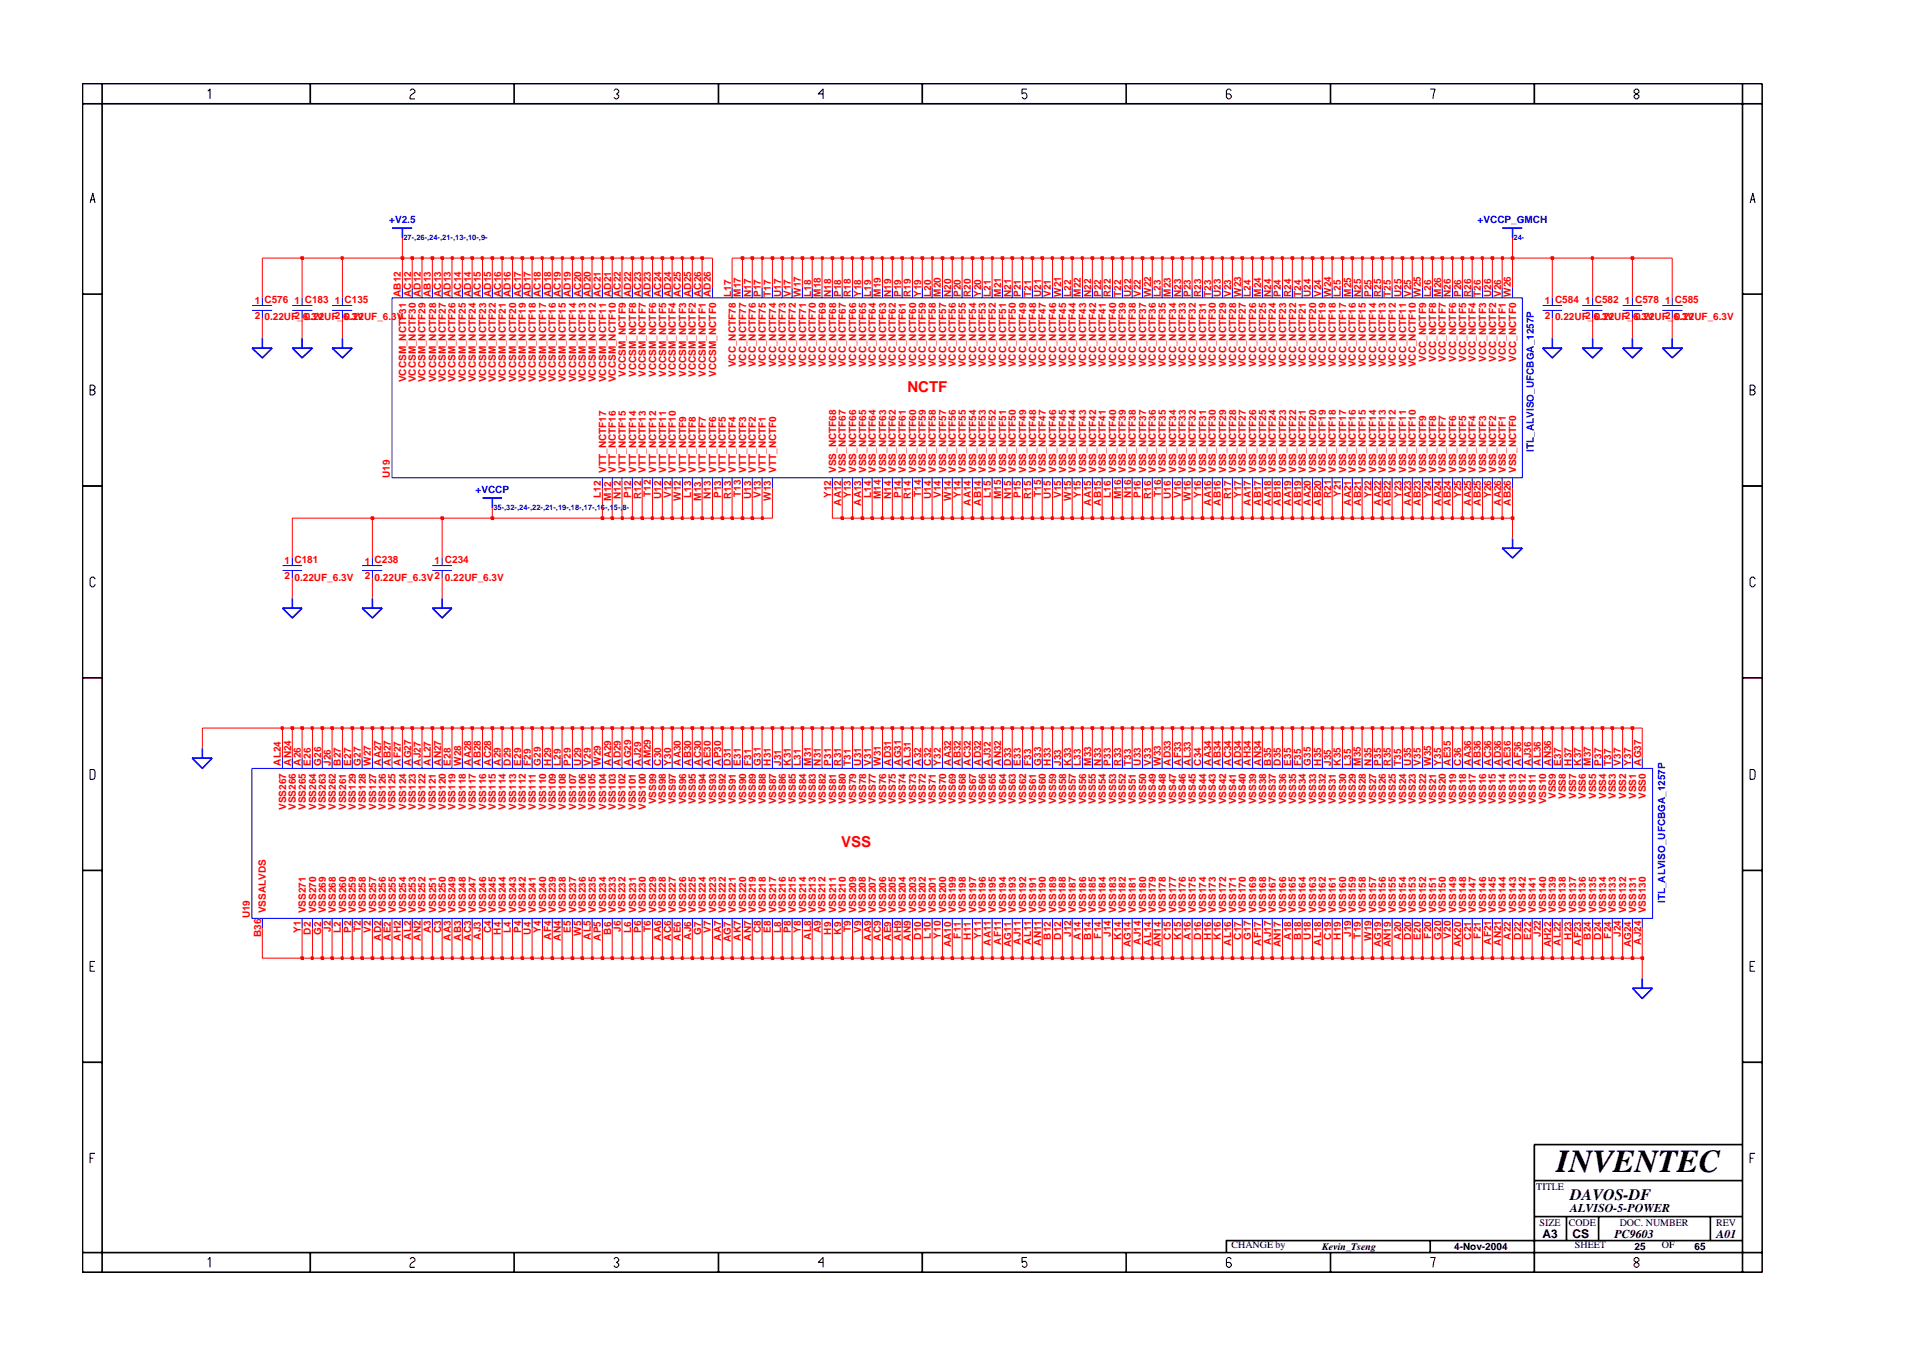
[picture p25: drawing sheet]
<svg xmlns="http://www.w3.org/2000/svg" width="297mm" height="210mm" viewBox="0 0 297 210" stroke-linecap="round" stroke-linejoin="round" font-family="sans-serif">
<defs><g id="words">
<text font-size="5" x="241.8" y="182">INVENTEC</text>
<text font-size="2.5" x="244" y="186.3">DAVOS-DF</text>
<g font-size="2.3" fill="#f00">
<text x="141" y="60.9">NCTF</text>
<text x="130.7" y="131.6">VSS</text>
</g>
<g font-size="1.9">
<text x="244" y="188.2">ALVISO-5-POWER</text>
<text x="239.6" y="192.2">A3</text>
<text x="244.3" y="192.3">CS</text>
<text x="250.8" y="192.2">PC9603</text>
<text x="266.6" y="192.2">A01</text>
</g>
<g font-size="1.6" fill="#00f">
<text x="60.5" y="34.7">+V2.5</text>
<text x="229.6" y="34.7">+VCCP_GMCH</text>
<text x="238.3" y="70.1" transform="rotate(-90 238.3 70.1)">ITL_ALVISO_UFCBGA_1257P</text>
<text x="73.9" y="76.6">+VCCP</text>
<text x="258.7" y="140.2" transform="rotate(-90 258.7 140.2)">ITL_ALVISO_UFCBGA_1257P</text>
</g>
<g font-size="1.6" fill="#f00">
<text x="39.6" y="47.3">1 C576</text>
<text x="45.7" y="47.3">1 C183</text>
<text x="52" y="47.3">1 C135</text>
<text x="62.3" y="46.1" transform="rotate(-90 62.3 46.1)">AB12</text>
<text x="63.9" y="46.1" transform="rotate(-90 63.9 46.1)">AC12</text>
<text x="65.4" y="46.1" transform="rotate(-90 65.4 46.1)">AD12</text>
<text x="66.9" y="46.1" transform="rotate(-90 66.9 46.1)">AB13</text>
<text x="68.5" y="46.1" transform="rotate(-90 68.5 46.1)">AC13</text>
<text x="70" y="46.1" transform="rotate(-90 70 46.1)">AD13</text>
<text x="71.7" y="46.1" transform="rotate(-90 71.7 46.1)">AC14</text>
<text x="73.2" y="46.1" transform="rotate(-90 73.2 46.1)">AD14</text>
<text x="74.7" y="46.1" transform="rotate(-90 74.7 46.1)">AC15</text>
<text x="76.3" y="46.1" transform="rotate(-90 76.3 46.1)">AD15</text>
<text x="77.8" y="46.1" transform="rotate(-90 77.8 46.1)">AC16</text>
<text x="79.4" y="46.1" transform="rotate(-90 79.4 46.1)">AD16</text>
<text x="81" y="46.1" transform="rotate(-90 81 46.1)">AC17</text>
<text x="82.5" y="46.1" transform="rotate(-90 82.5 46.1)">AD17</text>
<text x="84" y="46.1" transform="rotate(-90 84 46.1)">AC18</text>
<text x="85.6" y="46.1" transform="rotate(-90 85.6 46.1)">AD18</text>
<text x="87.1" y="46.1" transform="rotate(-90 87.1 46.1)">AC19</text>
<text x="88.7" y="46.1" transform="rotate(-90 88.7 46.1)">AD19</text>
<text x="90.3" y="46.1" transform="rotate(-90 90.3 46.1)">AC20</text>
<text x="91.8" y="46.1" transform="rotate(-90 91.8 46.1)">AD20</text>
<text x="93.3" y="46.1" transform="rotate(-90 93.3 46.1)">AC21</text>
<text x="94.9" y="46.1" transform="rotate(-90 94.9 46.1)">AD21</text>
<text x="96.5" y="46.1" transform="rotate(-90 96.5 46.1)">AC22</text>
<text x="98.1" y="46.1" transform="rotate(-90 98.1 46.1)">AD22</text>
<text x="99.6" y="46.1" transform="rotate(-90 99.6 46.1)">AC23</text>
<text x="101.1" y="46.1" transform="rotate(-90 101.1 46.1)">AD23</text>
<text x="102.7" y="46.1" transform="rotate(-90 102.7 46.1)">AC24</text>
<text x="104.3" y="46.1" transform="rotate(-90 104.3 46.1)">AD24</text>
<text x="105.8" y="46.1" transform="rotate(-90 105.8 46.1)">AC25</text>
<text x="107.4" y="46.1" transform="rotate(-90 107.4 46.1)">AD25</text>
<text x="108.9" y="46.1" transform="rotate(-90 108.9 46.1)">AC26</text>
<text x="110.4" y="46.1" transform="rotate(-90 110.4 46.1)">AD26</text>
<text x="113.6" y="46.1" transform="rotate(-90 113.6 46.1)">L17</text>
<text x="115.1" y="46.1" transform="rotate(-90 115.1 46.1)">M17</text>
<text x="116.7" y="46.1" transform="rotate(-90 116.7 46.1)">N17</text>
<text x="118.2" y="46.1" transform="rotate(-90 118.2 46.1)">P17</text>
<text x="119.7" y="46.1" transform="rotate(-90 119.7 46.1)">T17</text>
<text x="121.4" y="46.1" transform="rotate(-90 121.4 46.1)">U17</text>
<text x="122.9" y="46.1" transform="rotate(-90 122.9 46.1)">V17</text>
<text x="124.4" y="46.1" transform="rotate(-90 124.4 46.1)">W17</text>
<text x="126" y="46.1" transform="rotate(-90 126 46.1)">L18</text>
<text x="127.5" y="46.1" transform="rotate(-90 127.5 46.1)">M18</text>
<text x="129.1" y="46.1" transform="rotate(-90 129.1 46.1)">N18</text>
<text x="130.7" y="46.1" transform="rotate(-90 130.7 46.1)">P18</text>
<text x="132.2" y="46.1" transform="rotate(-90 132.2 46.1)">R18</text>
<text x="133.8" y="46.1" transform="rotate(-90 133.8 46.1)">Y18</text>
<text x="135.3" y="46.1" transform="rotate(-90 135.3 46.1)">L19</text>
<text x="136.8" y="46.1" transform="rotate(-90 136.8 46.1)">M19</text>
<text x="138.5" y="46.1" transform="rotate(-90 138.5 46.1)">N19</text>
<text x="140" y="46.1" transform="rotate(-90 140 46.1)">P19</text>
<text x="141.5" y="46.1" transform="rotate(-90 141.5 46.1)">R19</text>
<text x="143.1" y="46.1" transform="rotate(-90 143.1 46.1)">Y19</text>
<text x="144.6" y="46.1" transform="rotate(-90 144.6 46.1)">L20</text>
<text x="146.2" y="46.1" transform="rotate(-90 146.2 46.1)">M20</text>
<text x="147.8" y="46.1" transform="rotate(-90 147.8 46.1)">N20</text>
<text x="149.3" y="46.1" transform="rotate(-90 149.3 46.1)">P20</text>
<text x="150.8" y="46.1" transform="rotate(-90 150.8 46.1)">R20</text>
<text x="152.4" y="46.1" transform="rotate(-90 152.4 46.1)">Y20</text>
<text x="154" y="46.1" transform="rotate(-90 154 46.1)">L21</text>
<text x="155.6" y="46.1" transform="rotate(-90 155.6 46.1)">M21</text>
<text x="157.1" y="46.1" transform="rotate(-90 157.1 46.1)">N21</text>
<text x="158.6" y="46.1" transform="rotate(-90 158.6 46.1)">P21</text>
<text x="160.2" y="46.1" transform="rotate(-90 160.2 46.1)">T21</text>
<text x="161.7" y="46.1" transform="rotate(-90 161.7 46.1)">U21</text>
<text x="163.3" y="46.1" transform="rotate(-90 163.3 46.1)">V21</text>
<text x="164.9" y="46.1" transform="rotate(-90 164.9 46.1)">W21</text>
<text x="166.4" y="46.1" transform="rotate(-90 166.4 46.1)">L22</text>
<text x="167.9" y="46.1" transform="rotate(-90 167.9 46.1)">M22</text>
<text x="169.5" y="46.1" transform="rotate(-90 169.5 46.1)">N22</text>
<text x="171.1" y="46.1" transform="rotate(-90 171.1 46.1)">P22</text>
<text x="172.6" y="46.1" transform="rotate(-90 172.6 46.1)">R22</text>
<text x="174.2" y="46.1" transform="rotate(-90 174.2 46.1)">T22</text>
<text x="175.7" y="46.1" transform="rotate(-90 175.7 46.1)">U22</text>
<text x="177.2" y="46.1" transform="rotate(-90 177.2 46.1)">V22</text>
<text x="178.8" y="46.1" transform="rotate(-90 178.8 46.1)">W22</text>
<text x="180.4" y="46.1" transform="rotate(-90 180.4 46.1)">L23</text>
<text x="181.9" y="46.1" transform="rotate(-90 181.9 46.1)">M23</text>
<text x="183.5" y="46.1" transform="rotate(-90 183.5 46.1)">N23</text>
<text x="185" y="46.1" transform="rotate(-90 185 46.1)">P23</text>
<text x="186.6" y="46.1" transform="rotate(-90 186.6 46.1)">R23</text>
<text x="188.2" y="46.1" transform="rotate(-90 188.2 46.1)">T23</text>
<text x="189.7" y="46.1" transform="rotate(-90 189.7 46.1)">U23</text>
<text x="191.3" y="46.1" transform="rotate(-90 191.3 46.1)">V23</text>
<text x="192.8" y="46.1" transform="rotate(-90 192.8 46.1)">W23</text>
<text x="194.3" y="46.1" transform="rotate(-90 194.3 46.1)">L24</text>
<text x="195.9" y="46.1" transform="rotate(-90 195.9 46.1)">M24</text>
<text x="197.5" y="46.1" transform="rotate(-90 197.5 46.1)">N24</text>
<text x="199" y="46.1" transform="rotate(-90 199 46.1)">P24</text>
<text x="200.6" y="46.1" transform="rotate(-90 200.6 46.1)">R24</text>
<text x="202.1" y="46.1" transform="rotate(-90 202.1 46.1)">T24</text>
<text x="203.7" y="46.1" transform="rotate(-90 203.7 46.1)">U24</text>
<text x="205.3" y="46.1" transform="rotate(-90 205.3 46.1)">V24</text>
<text x="206.8" y="46.1" transform="rotate(-90 206.8 46.1)">W24</text>
<text x="208.3" y="46.1" transform="rotate(-90 208.3 46.1)">L25</text>
<text x="209.9" y="46.1" transform="rotate(-90 209.9 46.1)">M25</text>
<text x="211.4" y="46.1" transform="rotate(-90 211.4 46.1)">N25</text>
<text x="213" y="46.1" transform="rotate(-90 213 46.1)">P25</text>
<text x="214.6" y="46.1" transform="rotate(-90 214.6 46.1)">R25</text>
<text x="216.1" y="46.1" transform="rotate(-90 216.1 46.1)">T25</text>
<text x="217.7" y="46.1" transform="rotate(-90 217.7 46.1)">U25</text>
<text x="219.2" y="46.1" transform="rotate(-90 219.2 46.1)">V25</text>
<text x="220.8" y="46.1" transform="rotate(-90 220.8 46.1)">W25</text>
<text x="222.4" y="46.1" transform="rotate(-90 222.4 46.1)">L26</text>
<text x="223.9" y="46.1" transform="rotate(-90 223.9 46.1)">M26</text>
<text x="225.4" y="46.1" transform="rotate(-90 225.4 46.1)">N26</text>
<text x="227" y="46.1" transform="rotate(-90 227 46.1)">P26</text>
<text x="228.5" y="46.1" transform="rotate(-90 228.5 46.1)">R26</text>
<text x="230.1" y="46.1" transform="rotate(-90 230.1 46.1)">T26</text>
<text x="231.7" y="46.1" transform="rotate(-90 231.7 46.1)">U26</text>
<text x="233.2" y="46.1" transform="rotate(-90 233.2 46.1)">V26</text>
<text x="234.7" y="46.1" transform="rotate(-90 234.7 46.1)">W26</text>
<text x="240" y="47.3">1 C584</text>
<text x="246.2" y="47.3">1 C582</text>
<text x="252.4" y="47.3">1 C578</text>
<text x="258.7" y="47.3">1 C585</text>
<text x="39.6" y="49.6">2</text>
<text x="41.1" y="49.7">0.22UF_6.3V</text>
<text x="45.7" y="49.6">2</text>
<text x="47.4" y="49.7">0.22UF_6.3V</text>
<text x="52" y="49.6">2</text>
<text x="53.5" y="49.7">0.22UF_6.3V</text>
<text x="240" y="49.6">2</text>
<text x="241.6" y="49.7">0.22UF_6.3V</text>
<text x="246.2" y="49.6">2</text>
<text x="247.8" y="49.7">0.22UF_6.3V</text>
<text x="252.4" y="49.6">2</text>
<text x="254" y="49.7">0.22UF_6.3V</text>
<text x="258.7" y="49.6">2</text>
<text x="260.2" y="49.7">0.22UF_6.3V</text>
<text x="63.1" y="59.4" transform="rotate(-90 63.1 59.4)">VCCSM_NCTF31</text>
<text x="64.6" y="59.4" transform="rotate(-90 64.6 59.4)">VCCSM_NCTF30</text>
<text x="66.1" y="59.4" transform="rotate(-90 66.1 59.4)">VCCSM_NCTF29</text>
<text x="67.7" y="59.4" transform="rotate(-90 67.7 59.4)">VCCSM_NCTF28</text>
<text x="69.3" y="59.4" transform="rotate(-90 69.3 59.4)">VCCSM_NCTF27</text>
<text x="70.8" y="59.4" transform="rotate(-90 70.8 59.4)">VCCSM_NCTF26</text>
<text x="72.4" y="59.4" transform="rotate(-90 72.4 59.4)">VCCSM_NCTF25</text>
<text x="73.9" y="59.4" transform="rotate(-90 73.9 59.4)">VCCSM_NCTF24</text>
<text x="75.5" y="59.4" transform="rotate(-90 75.5 59.4)">VCCSM_NCTF23</text>
<text x="77.1" y="59.4" transform="rotate(-90 77.1 59.4)">VCCSM_NCTF22</text>
<text x="78.6" y="59.4" transform="rotate(-90 78.6 59.4)">VCCSM_NCTF21</text>
<text x="80.2" y="59.4" transform="rotate(-90 80.2 59.4)">VCCSM_NCTF20</text>
<text x="81.7" y="59.4" transform="rotate(-90 81.7 59.4)">VCCSM_NCTF19</text>
<text x="83.2" y="59.4" transform="rotate(-90 83.2 59.4)">VCCSM_NCTF18</text>
<text x="84.8" y="59.4" transform="rotate(-90 84.8 59.4)">VCCSM_NCTF17</text>
<text x="86.4" y="59.4" transform="rotate(-90 86.4 59.4)">VCCSM_NCTF16</text>
<text x="87.9" y="59.4" transform="rotate(-90 87.9 59.4)">VCCSM_NCTF15</text>
<text x="89.5" y="59.4" transform="rotate(-90 89.5 59.4)">VCCSM_NCTF14</text>
<text x="91" y="59.4" transform="rotate(-90 91 59.4)">VCCSM_NCTF13</text>
<text x="92.5" y="59.4" transform="rotate(-90 92.5 59.4)">VCCSM_NCTF12</text>
<text x="94.2" y="59.4" transform="rotate(-90 94.2 59.4)">VCCSM_NCTF11</text>
<text x="95.7" y="59.4" transform="rotate(-90 95.7 59.4)">VCCSM_NCTF10</text>
<text x="97.2" y="58.5" transform="rotate(-90 97.2 58.5)">VCCSM_NCTF9</text>
<text x="98.8" y="58.5" transform="rotate(-90 98.8 58.5)">VCCSM_NCTF8</text>
<text x="100.3" y="58.5" transform="rotate(-90 100.3 58.5)">VCCSM_NCTF7</text>
<text x="101.9" y="58.5" transform="rotate(-90 101.9 58.5)">VCCSM_NCTF6</text>
<text x="103.5" y="58.5" transform="rotate(-90 103.5 58.5)">VCCSM_NCTF5</text>
<text x="105" y="58.5" transform="rotate(-90 105 58.5)">VCCSM_NCTF4</text>
<text x="106.6" y="58.5" transform="rotate(-90 106.6 58.5)">VCCSM_NCTF3</text>
<text x="108.1" y="58.5" transform="rotate(-90 108.1 58.5)">VCCSM_NCTF2</text>
<text x="109.6" y="58.5" transform="rotate(-90 109.6 58.5)">VCCSM_NCTF1</text>
<text x="111.3" y="58.5" transform="rotate(-90 111.3 58.5)">VCCSM_NCTF0</text>
<text x="114.3" y="57" transform="rotate(-90 114.3 57)">VCC_NCTF78</text>
<text x="115.9" y="57" transform="rotate(-90 115.9 57)">VCC_NCTF77</text>
<text x="117.4" y="57" transform="rotate(-90 117.4 57)">VCC_NCTF76</text>
<text x="119" y="57" transform="rotate(-90 119 57)">VCC_NCTF75</text>
<text x="120.6" y="57" transform="rotate(-90 120.6 57)">VCC_NCTF74</text>
<text x="122.1" y="57" transform="rotate(-90 122.1 57)">VCC_NCTF73</text>
<text x="123.6" y="57" transform="rotate(-90 123.6 57)">VCC_NCTF72</text>
<text x="125.2" y="57" transform="rotate(-90 125.2 57)">VCC_NCTF71</text>
<text x="126.8" y="57" transform="rotate(-90 126.8 57)">VCC_NCTF70</text>
<text x="128.3" y="57" transform="rotate(-90 128.3 57)">VCC_NCTF69</text>
<text x="129.9" y="57" transform="rotate(-90 129.9 57)">VCC_NCTF68</text>
<text x="131.4" y="57" transform="rotate(-90 131.4 57)">VCC_NCTF67</text>
<text x="133" y="57" transform="rotate(-90 133 57)">VCC_NCTF66</text>
<text x="134.5" y="57" transform="rotate(-90 134.5 57)">VCC_NCTF65</text>
<text x="136.1" y="57" transform="rotate(-90 136.1 57)">VCC_NCTF64</text>
<text x="137.7" y="57" transform="rotate(-90 137.7 57)">VCC_NCTF63</text>
<text x="139.2" y="57" transform="rotate(-90 139.2 57)">VCC_NCTF62</text>
<text x="140.7" y="57" transform="rotate(-90 140.7 57)">VCC_NCTF61</text>
<text x="142.3" y="57" transform="rotate(-90 142.3 57)">VCC_NCTF60</text>
<text x="143.9" y="57" transform="rotate(-90 143.9 57)">VCC_NCTF59</text>
<text x="145.4" y="57" transform="rotate(-90 145.4 57)">VCC_NCTF58</text>
<text x="147" y="57" transform="rotate(-90 147 57)">VCC_NCTF57</text>
<text x="148.5" y="57" transform="rotate(-90 148.5 57)">VCC_NCTF56</text>
<text x="150" y="57" transform="rotate(-90 150 57)">VCC_NCTF55</text>
<text x="151.6" y="57" transform="rotate(-90 151.6 57)">VCC_NCTF54</text>
<text x="153.2" y="57" transform="rotate(-90 153.2 57)">VCC_NCTF53</text>
<text x="154.7" y="57" transform="rotate(-90 154.7 57)">VCC_NCTF52</text>
<text x="156.3" y="57" transform="rotate(-90 156.3 57)">VCC_NCTF51</text>
<text x="157.8" y="57" transform="rotate(-90 157.8 57)">VCC_NCTF50</text>
<text x="159.4" y="57" transform="rotate(-90 159.4 57)">VCC_NCTF49</text>
<text x="161" y="57" transform="rotate(-90 161 57)">VCC_NCTF48</text>
<text x="162.5" y="57" transform="rotate(-90 162.5 57)">VCC_NCTF47</text>
<text x="164.1" y="57" transform="rotate(-90 164.1 57)">VCC_NCTF46</text>
<text x="165.6" y="57" transform="rotate(-90 165.6 57)">VCC_NCTF45</text>
<text x="167.1" y="57" transform="rotate(-90 167.1 57)">VCC_NCTF44</text>
<text x="168.7" y="57" transform="rotate(-90 168.7 57)">VCC_NCTF43</text>
<text x="170.3" y="57" transform="rotate(-90 170.3 57)">VCC_NCTF42</text>
<text x="171.8" y="57" transform="rotate(-90 171.8 57)">VCC_NCTF41</text>
<text x="173.4" y="57" transform="rotate(-90 173.4 57)">VCC_NCTF40</text>
<text x="174.9" y="57" transform="rotate(-90 174.9 57)">VCC_NCTF39</text>
<text x="176.5" y="57" transform="rotate(-90 176.5 57)">VCC_NCTF38</text>
<text x="178.1" y="57" transform="rotate(-90 178.1 57)">VCC_NCTF37</text>
<text x="179.6" y="57" transform="rotate(-90 179.6 57)">VCC_NCTF36</text>
<text x="181.1" y="57" transform="rotate(-90 181.1 57)">VCC_NCTF35</text>
<text x="182.7" y="57" transform="rotate(-90 182.7 57)">VCC_NCTF34</text>
<text x="184.2" y="57" transform="rotate(-90 184.2 57)">VCC_NCTF33</text>
<text x="185.8" y="57" transform="rotate(-90 185.8 57)">VCC_NCTF32</text>
<text x="187.4" y="57" transform="rotate(-90 187.4 57)">VCC_NCTF31</text>
<text x="188.9" y="57" transform="rotate(-90 188.9 57)">VCC_NCTF30</text>
<text x="190.5" y="57" transform="rotate(-90 190.5 57)">VCC_NCTF29</text>
<text x="192" y="57" transform="rotate(-90 192 57)">VCC_NCTF28</text>
<text x="193.6" y="57" transform="rotate(-90 193.6 57)">VCC_NCTF27</text>
<text x="195.2" y="57" transform="rotate(-90 195.2 57)">VCC_NCTF26</text>
<text x="196.7" y="57" transform="rotate(-90 196.7 57)">VCC_NCTF25</text>
<text x="198.2" y="57" transform="rotate(-90 198.2 57)">VCC_NCTF24</text>
<text x="199.8" y="57" transform="rotate(-90 199.8 57)">VCC_NCTF23</text>
<text x="201.3" y="57" transform="rotate(-90 201.3 57)">VCC_NCTF22</text>
<text x="202.9" y="57" transform="rotate(-90 202.9 57)">VCC_NCTF21</text>
<text x="204.5" y="57" transform="rotate(-90 204.5 57)">VCC_NCTF20</text>
<text x="206" y="57" transform="rotate(-90 206 57)">VCC_NCTF19</text>
<text x="207.5" y="57" transform="rotate(-90 207.5 57)">VCC_NCTF18</text>
<text x="209.1" y="57" transform="rotate(-90 209.1 57)">VCC_NCTF17</text>
<text x="210.7" y="57" transform="rotate(-90 210.7 57)">VCC_NCTF16</text>
<text x="212.2" y="57" transform="rotate(-90 212.2 57)">VCC_NCTF15</text>
<text x="213.8" y="57" transform="rotate(-90 213.8 57)">VCC_NCTF14</text>
<text x="215.3" y="57" transform="rotate(-90 215.3 57)">VCC_NCTF13</text>
<text x="216.8" y="57" transform="rotate(-90 216.8 57)">VCC_NCTF12</text>
<text x="218.4" y="57" transform="rotate(-90 218.4 57)">VCC_NCTF11</text>
<text x="220" y="57" transform="rotate(-90 220 57)">VCC_NCTF10</text>
<text x="221.6" y="56.2" transform="rotate(-90 221.6 56.2)">VCC_NCTF9</text>
<text x="223.1" y="56.2" transform="rotate(-90 223.1 56.2)">VCC_NCTF8</text>
<text x="224.6" y="56.2" transform="rotate(-90 224.6 56.2)">VCC_NCTF7</text>
<text x="226.2" y="56.2" transform="rotate(-90 226.2 56.2)">VCC_NCTF6</text>
<text x="227.8" y="56.2" transform="rotate(-90 227.8 56.2)">VCC_NCTF5</text>
<text x="229.3" y="56.2" transform="rotate(-90 229.3 56.2)">VCC_NCTF4</text>
<text x="230.9" y="56.2" transform="rotate(-90 230.9 56.2)">VCC_NCTF3</text>
<text x="232.4" y="56.2" transform="rotate(-90 232.4 56.2)">VCC_NCTF2</text>
<text x="233.9" y="56.2" transform="rotate(-90 233.9 56.2)">VCC_NCTF1</text>
<text x="235.5" y="56.2" transform="rotate(-90 235.5 56.2)">VCC_NCTF0</text>
<text x="60.6" y="74.2" transform="rotate(-90 60.6 74.2)">U19</text>
<text x="93.3" y="77.3" transform="rotate(-90 93.3 77.3)">L12</text>
<text x="94.2" y="73.4" transform="rotate(-90 94.2 73.4)">VTT_NCTF17</text>
<text x="94.9" y="77.8" transform="rotate(-90 94.9 77.8)">M12</text>
<text x="95.7" y="73.4" transform="rotate(-90 95.7 73.4)">VTT_NCTF16</text>
<text x="96.5" y="77.5" transform="rotate(-90 96.5 77.5)">N12</text>
<text x="97.2" y="73.4" transform="rotate(-90 97.2 73.4)">VTT_NCTF15</text>
<text x="98.1" y="77.3" transform="rotate(-90 98.1 77.3)">P12</text>
<text x="98.8" y="73.4" transform="rotate(-90 98.8 73.4)">VTT_NCTF14</text>
<text x="99.6" y="77.5" transform="rotate(-90 99.6 77.5)">R12</text>
<text x="100.3" y="73.4" transform="rotate(-90 100.3 73.4)">VTT_NCTF13</text>
<text x="101.1" y="77.2" transform="rotate(-90 101.1 77.2)">T12</text>
<text x="101.9" y="73.4" transform="rotate(-90 101.9 73.4)">VTT_NCTF12</text>
<text x="102.7" y="77.5" transform="rotate(-90 102.7 77.5)">U12</text>
<text x="103.5" y="73.4" transform="rotate(-90 103.5 73.4)">VTT_NCTF11</text>
<text x="104.3" y="77.3" transform="rotate(-90 104.3 77.3)">V12</text>
<text x="105" y="73.4" transform="rotate(-90 105 73.4)">VTT_NCTF10</text>
<text x="105.8" y="77.8" transform="rotate(-90 105.8 77.8)">W12</text>
<text x="106.6" y="73.4" transform="rotate(-90 106.6 73.4)">VTT_NCTF9</text>
<text x="107.4" y="77.3" transform="rotate(-90 107.4 77.3)">L13</text>
<text x="108.1" y="73.4" transform="rotate(-90 108.1 73.4)">VTT_NCTF8</text>
<text x="108.9" y="77.8" transform="rotate(-90 108.9 77.8)">M13</text>
<text x="109.6" y="73.4" transform="rotate(-90 109.6 73.4)">VTT_NCTF7</text>
<text x="110.4" y="77.5" transform="rotate(-90 110.4 77.5)">N13</text>
<text x="111.3" y="73.4" transform="rotate(-90 111.3 73.4)">VTT_NCTF6</text>
<text x="112" y="77.3" transform="rotate(-90 112 77.3)">P13</text>
<text x="112.8" y="73.4" transform="rotate(-90 112.8 73.4)">VTT_NCTF5</text>
<text x="113.6" y="77.5" transform="rotate(-90 113.6 77.5)">R13</text>
<text x="114.3" y="73.4" transform="rotate(-90 114.3 73.4)">VTT_NCTF4</text>
<text x="115.1" y="77.2" transform="rotate(-90 115.1 77.2)">T13</text>
<text x="115.9" y="73.4" transform="rotate(-90 115.9 73.4)">VTT_NCTF3</text>
<text x="116.7" y="77.5" transform="rotate(-90 116.7 77.5)">U13</text>
<text x="117.4" y="73.4" transform="rotate(-90 117.4 73.4)">VTT_NCTF2</text>
<text x="118.2" y="77.3" transform="rotate(-90 118.2 77.3)">V13</text>
<text x="119" y="73.4" transform="rotate(-90 119 73.4)">VTT_NCTF1</text>
<text x="119.7" y="77.8" transform="rotate(-90 119.7 77.8)">W13</text>
<text x="120.6" y="73.4" transform="rotate(-90 120.6 73.4)">VTT_NCTF0</text>
<text x="129.1" y="77.3" transform="rotate(-90 129.1 77.3)">Y12</text>
<text x="129.9" y="73.4" transform="rotate(-90 129.9 73.4)">VSS_NCTF68</text>
<text x="131.4" y="73.4" transform="rotate(-90 131.4 73.4)">VSS_NCTF67</text>
<text x="132.2" y="77.3" transform="rotate(-90 132.2 77.3)">Y13</text>
<text x="133" y="73.4" transform="rotate(-90 133 73.4)">VSS_NCTF66</text>
<text x="134.5" y="73.4" transform="rotate(-90 134.5 73.4)">VSS_NCTF65</text>
<text x="135.3" y="77.3" transform="rotate(-90 135.3 77.3)">L14</text>
<text x="136.1" y="73.4" transform="rotate(-90 136.1 73.4)">VSS_NCTF64</text>
<text x="136.8" y="77.5" transform="rotate(-90 136.8 77.5)">M14</text>
<text x="137.7" y="73.4" transform="rotate(-90 137.7 73.4)">VSS_NCTF63</text>
<text x="138.5" y="77.5" transform="rotate(-90 138.5 77.5)">N14</text>
<text x="139.2" y="73.4" transform="rotate(-90 139.2 73.4)">VSS_NCTF62</text>
<text x="140" y="77.3" transform="rotate(-90 140 77.3)">P14</text>
<text x="140.7" y="73.4" transform="rotate(-90 140.7 73.4)">VSS_NCTF61</text>
<text x="141.5" y="77.5" transform="rotate(-90 141.5 77.5)">R14</text>
<text x="142.3" y="73.4" transform="rotate(-90 142.3 73.4)">VSS_NCTF60</text>
<text x="143.1" y="77.2" transform="rotate(-90 143.1 77.2)">T14</text>
<text x="143.9" y="73.4" transform="rotate(-90 143.9 73.4)">VSS_NCTF59</text>
<text x="144.6" y="77.5" transform="rotate(-90 144.6 77.5)">U14</text>
<text x="145.4" y="73.4" transform="rotate(-90 145.4 73.4)">VSS_NCTF58</text>
<text x="146.2" y="77.3" transform="rotate(-90 146.2 77.3)">V14</text>
<text x="147" y="73.4" transform="rotate(-90 147 73.4)">VSS_NCTF57</text>
<text x="147.8" y="77.8" transform="rotate(-90 147.8 77.8)">W14</text>
<text x="148.5" y="73.4" transform="rotate(-90 148.5 73.4)">VSS_NCTF56</text>
<text x="149.3" y="77.3" transform="rotate(-90 149.3 77.3)">Y14</text>
<text x="150" y="73.4" transform="rotate(-90 150 73.4)">VSS_NCTF55</text>
<text x="151.6" y="73.4" transform="rotate(-90 151.6 73.4)">VSS_NCTF54</text>
<text x="153.2" y="73.4" transform="rotate(-90 153.2 73.4)">VSS_NCTF53</text>
<text x="154" y="77.3" transform="rotate(-90 154 77.3)">L15</text>
<text x="154.7" y="73.4" transform="rotate(-90 154.7 73.4)">VSS_NCTF52</text>
<text x="155.6" y="77.5" transform="rotate(-90 155.6 77.5)">M15</text>
<text x="156.3" y="73.4" transform="rotate(-90 156.3 73.4)">VSS_NCTF51</text>
<text x="157.1" y="77.5" transform="rotate(-90 157.1 77.5)">N15</text>
<text x="157.8" y="73.4" transform="rotate(-90 157.8 73.4)">VSS_NCTF50</text>
<text x="158.6" y="77.3" transform="rotate(-90 158.6 77.3)">P15</text>
<text x="159.4" y="73.4" transform="rotate(-90 159.4 73.4)">VSS_NCTF49</text>
<text x="160.2" y="77.5" transform="rotate(-90 160.2 77.5)">R15</text>
<text x="161" y="73.4" transform="rotate(-90 161 73.4)">VSS_NCTF48</text>
<text x="161.7" y="77.2" transform="rotate(-90 161.7 77.2)">T15</text>
<text x="162.5" y="73.4" transform="rotate(-90 162.5 73.4)">VSS_NCTF47</text>
<text x="163.3" y="77.5" transform="rotate(-90 163.3 77.5)">U15</text>
<text x="164.1" y="73.4" transform="rotate(-90 164.1 73.4)">VSS_NCTF46</text>
<text x="164.9" y="77.3" transform="rotate(-90 164.9 77.3)">V15</text>
<text x="165.6" y="73.4" transform="rotate(-90 165.6 73.4)">VSS_NCTF45</text>
<text x="166.4" y="77.8" transform="rotate(-90 166.4 77.8)">W15</text>
<text x="167.1" y="73.4" transform="rotate(-90 167.1 73.4)">VSS_NCTF44</text>
<text x="167.9" y="77.3" transform="rotate(-90 167.9 77.3)">Y15</text>
<text x="168.7" y="73.4" transform="rotate(-90 168.7 73.4)">VSS_NCTF43</text>
<text x="170.3" y="73.4" transform="rotate(-90 170.3 73.4)">VSS_NCTF42</text>
<text x="171.8" y="73.4" transform="rotate(-90 171.8 73.4)">VSS_NCTF41</text>
<text x="172.6" y="77.3" transform="rotate(-90 172.6 77.3)">L16</text>
<text x="173.4" y="73.4" transform="rotate(-90 173.4 73.4)">VSS_NCTF40</text>
<text x="174.2" y="77.5" transform="rotate(-90 174.2 77.5)">M16</text>
<text x="174.9" y="73.4" transform="rotate(-90 174.9 73.4)">VSS_NCTF39</text>
<text x="175.7" y="77.3" transform="rotate(-90 175.7 77.3)">N16</text>
<text x="176.5" y="73.4" transform="rotate(-90 176.5 73.4)">VSS_NCTF38</text>
<text x="177.2" y="77.3" transform="rotate(-90 177.2 77.3)">P16</text>
<text x="178.1" y="73.4" transform="rotate(-90 178.1 73.4)">VSS_NCTF37</text>
<text x="178.8" y="77.5" transform="rotate(-90 178.8 77.5)">R16</text>
<text x="179.6" y="73.4" transform="rotate(-90 179.6 73.4)">VSS_NCTF36</text>
<text x="180.4" y="77.2" transform="rotate(-90 180.4 77.2)">T16</text>
<text x="181.1" y="73.4" transform="rotate(-90 181.1 73.4)">VSS_NCTF35</text>
<text x="181.9" y="77.5" transform="rotate(-90 181.9 77.5)">U16</text>
<text x="182.7" y="73.4" transform="rotate(-90 182.7 73.4)">VSS_NCTF34</text>
<text x="183.5" y="77.3" transform="rotate(-90 183.5 77.3)">V16</text>
<text x="184.2" y="73.4" transform="rotate(-90 184.2 73.4)">VSS_NCTF33</text>
<text x="185" y="77.8" transform="rotate(-90 185 77.8)">W16</text>
<text x="185.8" y="73.4" transform="rotate(-90 185.8 73.4)">VSS_NCTF32</text>
<text x="186.6" y="77.3" transform="rotate(-90 186.6 77.3)">Y16</text>
<text x="187.4" y="73.4" transform="rotate(-90 187.4 73.4)">VSS_NCTF31</text>
<text x="188.9" y="73.4" transform="rotate(-90 188.9 73.4)">VSS_NCTF30</text>
<text x="190.5" y="73.4" transform="rotate(-90 190.5 73.4)">VSS_NCTF29</text>
<text x="191.3" y="77.5" transform="rotate(-90 191.3 77.5)">R17</text>
<text x="192" y="73.4" transform="rotate(-90 192 73.4)">VSS_NCTF28</text>
<text x="192.8" y="77.3" transform="rotate(-90 192.8 77.3)">Y17</text>
<text x="193.6" y="73.4" transform="rotate(-90 193.6 73.4)">VSS_NCTF27</text>
<text x="195.2" y="73.4" transform="rotate(-90 195.2 73.4)">VSS_NCTF26</text>
<text x="196.7" y="73.4" transform="rotate(-90 196.7 73.4)">VSS_NCTF25</text>
<text x="198.2" y="73.4" transform="rotate(-90 198.2 73.4)">VSS_NCTF24</text>
<text x="199.8" y="73.4" transform="rotate(-90 199.8 73.4)">VSS_NCTF23</text>
<text x="201.3" y="73.4" transform="rotate(-90 201.3 73.4)">VSS_NCTF22</text>
<text x="202.9" y="73.4" transform="rotate(-90 202.9 73.4)">VSS_NCTF21</text>
<text x="204.5" y="73.4" transform="rotate(-90 204.5 73.4)">VSS_NCTF20</text>
<text x="206" y="73.4" transform="rotate(-90 206 73.4)">VSS_NCTF19</text>
<text x="206.8" y="77.3" transform="rotate(-90 206.8 77.3)">R21</text>
<text x="207.5" y="73.4" transform="rotate(-90 207.5 73.4)">VSS_NCTF18</text>
<text x="208.3" y="77.2" transform="rotate(-90 208.3 77.2)">Y21</text>
<text x="209.1" y="73.4" transform="rotate(-90 209.1 73.4)">VSS_NCTF17</text>
<text x="210.7" y="73.4" transform="rotate(-90 210.7 73.4)">VSS_NCTF16</text>
<text x="212.2" y="73.4" transform="rotate(-90 212.2 73.4)">VSS_NCTF15</text>
<text x="213" y="77.3" transform="rotate(-90 213 77.3)">Y22</text>
<text x="213.8" y="73.4" transform="rotate(-90 213.8 73.4)">VSS_NCTF14</text>
<text x="215.3" y="73.4" transform="rotate(-90 215.3 73.4)">VSS_NCTF13</text>
<text x="216.8" y="73.4" transform="rotate(-90 216.8 73.4)">VSS_NCTF12</text>
<text x="217.7" y="77.3" transform="rotate(-90 217.7 77.3)">Y23</text>
<text x="218.4" y="73.4" transform="rotate(-90 218.4 73.4)">VSS_NCTF11</text>
<text x="220" y="73.4" transform="rotate(-90 220 73.4)">VSS_NCTF10</text>
<text x="221.6" y="73.4" transform="rotate(-90 221.6 73.4)">VSS_NCTF9</text>
<text x="222.4" y="77.3" transform="rotate(-90 222.4 77.3)">Y24</text>
<text x="223.1" y="73.4" transform="rotate(-90 223.1 73.4)">VSS_NCTF8</text>
<text x="224.6" y="73.4" transform="rotate(-90 224.6 73.4)">VSS_NCTF7</text>
<text x="226.2" y="73.4" transform="rotate(-90 226.2 73.4)">VSS_NCTF6</text>
<text x="227" y="77.3" transform="rotate(-90 227 77.3)">Y25</text>
<text x="227.8" y="73.4" transform="rotate(-90 227.8 73.4)">VSS_NCTF5</text>
<text x="229.3" y="73.4" transform="rotate(-90 229.3 73.4)">VSS_NCTF4</text>
<text x="230.9" y="73.4" transform="rotate(-90 230.9 73.4)">VSS_NCTF3</text>
<text x="231.7" y="77.3" transform="rotate(-90 231.7 77.3)">Y26</text>
<text x="232.4" y="73.4" transform="rotate(-90 232.4 73.4)">VSS_NCTF2</text>
<text x="233.9" y="73.4" transform="rotate(-90 233.9 73.4)">VSS_NCTF1</text>
<text x="235.5" y="73.4" transform="rotate(-90 235.5 73.4)">VSS_NCTF0</text>
<text x="130.7" y="78.5" transform="rotate(-90 130.7 78.5)">AA12</text>
<text x="133.8" y="78.5" transform="rotate(-90 133.8 78.5)">AA13</text>
<text x="150.8" y="78.5" transform="rotate(-90 150.8 78.5)">AA14</text>
<text x="152.4" y="78.5" transform="rotate(-90 152.4 78.5)">AB14</text>
<text x="169.5" y="78.5" transform="rotate(-90 169.5 78.5)">AA15</text>
<text x="171.1" y="78.5" transform="rotate(-90 171.1 78.5)">AB15</text>
<text x="188.2" y="78.5" transform="rotate(-90 188.2 78.5)">AA16</text>
<text x="189.7" y="78.5" transform="rotate(-90 189.7 78.5)">AB16</text>
<text x="194.3" y="78.5" transform="rotate(-90 194.3 78.5)">AA17</text>
<text x="195.9" y="78.5" transform="rotate(-90 195.9 78.5)">AB17</text>
<text x="197.5" y="78.5" transform="rotate(-90 197.5 78.5)">AA18</text>
<text x="199" y="78.5" transform="rotate(-90 199 78.5)">AB18</text>
<text x="200.6" y="78.5" transform="rotate(-90 200.6 78.5)">AA19</text>
<text x="202.1" y="78.5" transform="rotate(-90 202.1 78.5)">AB19</text>
<text x="203.7" y="78.5" transform="rotate(-90 203.7 78.5)">AA20</text>
<text x="205.3" y="78.5" transform="rotate(-90 205.3 78.5)">AB20</text>
<text x="209.9" y="78.5" transform="rotate(-90 209.9 78.5)">AA21</text>
<text x="211.4" y="78.5" transform="rotate(-90 211.4 78.5)">AB21</text>
<text x="214.6" y="78.5" transform="rotate(-90 214.6 78.5)">AA22</text>
<text x="216.1" y="78.5" transform="rotate(-90 216.1 78.5)">AB22</text>
<text x="219.2" y="78.5" transform="rotate(-90 219.2 78.5)">AA23</text>
<text x="220.8" y="78.5" transform="rotate(-90 220.8 78.5)">AB23</text>
<text x="223.9" y="78.5" transform="rotate(-90 223.9 78.5)">AA24</text>
<text x="225.4" y="78.5" transform="rotate(-90 225.4 78.5)">AB24</text>
<text x="228.5" y="78.5" transform="rotate(-90 228.5 78.5)">AA25</text>
<text x="230.1" y="78.5" transform="rotate(-90 230.1 78.5)">AB25</text>
<text x="233.2" y="78.5" transform="rotate(-90 233.2 78.5)">AA26</text>
<text x="234.7" y="78.5" transform="rotate(-90 234.7 78.5)">AB26</text>
<text x="44.2" y="87.7">1 C181</text>
<text x="44.2" y="89.9">2</text>
<text x="56.7" y="87.7">1 C238</text>
<text x="56.7" y="89.9">2</text>
<text x="67.5" y="87.7">1 C234</text>
<text x="45.7" y="90.2">0.22UF_6.3V</text>
<text x="58.2" y="90.2">0.22UF_6.3V2</text>
<text x="69.1" y="90.2">0.22UF_6.3V</text>
<text x="43.6" y="118.9" transform="rotate(-90 43.6 118.9)">AL24</text>
<text x="45.2" y="118.9" transform="rotate(-90 45.2 118.9)">AN24</text>
<text x="46.8" y="118.9" transform="rotate(-90 46.8 118.9)">A26</text>
<text x="48.3" y="118.9" transform="rotate(-90 48.3 118.9)">E26</text>
<text x="49.9" y="118.9" transform="rotate(-90 49.9 118.9)">G26</text>
<text x="51.4" y="118.9" transform="rotate(-90 51.4 118.9)">J26</text>
<text x="52.9" y="118.9" transform="rotate(-90 52.9 118.9)">B27</text>
<text x="54.5" y="118.9" transform="rotate(-90 54.5 118.9)">E27</text>
<text x="56.1" y="118.9" transform="rotate(-90 56.1 118.9)">G27</text>
<text x="57.6" y="118.9" transform="rotate(-90 57.6 118.9)">W27</text>
<text x="59.2" y="118.9" transform="rotate(-90 59.2 118.9)">AA27</text>
<text x="60.7" y="118.9" transform="rotate(-90 60.7 118.9)">AB27</text>
<text x="62.3" y="118.9" transform="rotate(-90 62.3 118.9)">AF27</text>
<text x="63.9" y="118.9" transform="rotate(-90 63.9 118.9)">AG27</text>
<text x="65.4" y="118.9" transform="rotate(-90 65.4 118.9)">AJ27</text>
<text x="66.9" y="118.9" transform="rotate(-90 66.9 118.9)">AL27</text>
<text x="68.5" y="118.9" transform="rotate(-90 68.5 118.9)">AN27</text>
<text x="70" y="118.9" transform="rotate(-90 70 118.9)">E28</text>
<text x="71.6" y="118.9" transform="rotate(-90 71.6 118.9)">W28</text>
<text x="73.2" y="118.9" transform="rotate(-90 73.2 118.9)">AA28</text>
<text x="74.7" y="118.9" transform="rotate(-90 74.7 118.9)">AB28</text>
<text x="76.3" y="118.9" transform="rotate(-90 76.3 118.9)">AC28</text>
<text x="77.8" y="118.9" transform="rotate(-90 77.8 118.9)">A29</text>
<text x="79.4" y="118.9" transform="rotate(-90 79.4 118.9)">D29</text>
<text x="81" y="118.9" transform="rotate(-90 81 118.9)">E29</text>
<text x="82.5" y="118.9" transform="rotate(-90 82.5 118.9)">F29</text>
<text x="84" y="118.9" transform="rotate(-90 84 118.9)">G29</text>
<text x="85.6" y="118.9" transform="rotate(-90 85.6 118.9)">H29</text>
<text x="87.1" y="118.9" transform="rotate(-90 87.1 118.9)">L29</text>
<text x="88.7" y="118.9" transform="rotate(-90 88.7 118.9)">P29</text>
<text x="90.3" y="118.9" transform="rotate(-90 90.3 118.9)">U29</text>
<text x="91.8" y="118.9" transform="rotate(-90 91.8 118.9)">V29</text>
<text x="93.3" y="118.9" transform="rotate(-90 93.3 118.9)">W29</text>
<text x="94.9" y="118.9" transform="rotate(-90 94.9 118.9)">AA29</text>
<text x="96.5" y="118.9" transform="rotate(-90 96.5 118.9)">AD29</text>
<text x="98.1" y="118.9" transform="rotate(-90 98.1 118.9)">AG29</text>
<text x="99.6" y="118.9" transform="rotate(-90 99.6 118.9)">AJ29</text>
<text x="101.1" y="118.9" transform="rotate(-90 101.1 118.9)">AM29</text>
<text x="102.7" y="118.9" transform="rotate(-90 102.7 118.9)">C30</text>
<text x="104.3" y="118.9" transform="rotate(-90 104.3 118.9)">Y30</text>
<text x="105.8" y="118.9" transform="rotate(-90 105.8 118.9)">AA30</text>
<text x="107.4" y="118.9" transform="rotate(-90 107.4 118.9)">AB30</text>
<text x="108.9" y="118.9" transform="rotate(-90 108.9 118.9)">AC30</text>
<text x="110.4" y="118.9" transform="rotate(-90 110.4 118.9)">AE30</text>
<text x="112" y="118.9" transform="rotate(-90 112 118.9)">AP30</text>
<text x="113.6" y="118.9" transform="rotate(-90 113.6 118.9)">D31</text>
<text x="115.1" y="118.9" transform="rotate(-90 115.1 118.9)">E31</text>
<text x="116.7" y="118.9" transform="rotate(-90 116.7 118.9)">F31</text>
<text x="118.2" y="118.9" transform="rotate(-90 118.2 118.9)">G31</text>
<text x="119.7" y="118.9" transform="rotate(-90 119.7 118.9)">H31</text>
<text x="121.4" y="118.9" transform="rotate(-90 121.4 118.9)">J31</text>
<text x="122.9" y="118.9" transform="rotate(-90 122.9 118.9)">K31</text>
<text x="124.4" y="118.9" transform="rotate(-90 124.4 118.9)">L31</text>
<text x="126" y="118.9" transform="rotate(-90 126 118.9)">M31</text>
<text x="127.5" y="118.9" transform="rotate(-90 127.5 118.9)">N31</text>
<text x="129.1" y="118.9" transform="rotate(-90 129.1 118.9)">P31</text>
<text x="130.7" y="118.9" transform="rotate(-90 130.7 118.9)">R31</text>
<text x="132.2" y="118.9" transform="rotate(-90 132.2 118.9)">T31</text>
<text x="133.8" y="118.9" transform="rotate(-90 133.8 118.9)">U31</text>
<text x="135.3" y="118.9" transform="rotate(-90 135.3 118.9)">V31</text>
<text x="136.8" y="118.9" transform="rotate(-90 136.8 118.9)">W31</text>
<text x="138.5" y="118.9" transform="rotate(-90 138.5 118.9)">AD31</text>
<text x="140" y="118.9" transform="rotate(-90 140 118.9)">AG31</text>
<text x="141.5" y="118.9" transform="rotate(-90 141.5 118.9)">AL31</text>
<text x="143.1" y="118.9" transform="rotate(-90 143.1 118.9)">A32</text>
<text x="144.6" y="118.9" transform="rotate(-90 144.6 118.9)">C32</text>
<text x="146.2" y="118.9" transform="rotate(-90 146.2 118.9)">Y32</text>
<text x="147.8" y="118.9" transform="rotate(-90 147.8 118.9)">AA32</text>
<text x="149.3" y="118.9" transform="rotate(-90 149.3 118.9)">AB32</text>
<text x="150.8" y="118.9" transform="rotate(-90 150.8 118.9)">AC32</text>
<text x="152.4" y="118.9" transform="rotate(-90 152.4 118.9)">AD32</text>
<text x="153.9" y="118.9" transform="rotate(-90 153.9 118.9)">AJ32</text>
<text x="155.6" y="118.9" transform="rotate(-90 155.6 118.9)">AN32</text>
<text x="157.1" y="118.9" transform="rotate(-90 157.1 118.9)">D33</text>
<text x="158.6" y="118.9" transform="rotate(-90 158.6 118.9)">E33</text>
<text x="160.2" y="118.9" transform="rotate(-90 160.2 118.9)">F33</text>
<text x="161.7" y="118.9" transform="rotate(-90 161.7 118.9)">G33</text>
<text x="163.3" y="118.9" transform="rotate(-90 163.3 118.9)">H33</text>
<text x="164.9" y="118.9" transform="rotate(-90 164.9 118.9)">J33</text>
<text x="166.4" y="118.9" transform="rotate(-90 166.4 118.9)">K33</text>
<text x="167.9" y="118.9" transform="rotate(-90 167.9 118.9)">L33</text>
<text x="169.5" y="118.9" transform="rotate(-90 169.5 118.9)">M33</text>
<text x="171.1" y="118.9" transform="rotate(-90 171.1 118.9)">N33</text>
<text x="172.6" y="118.9" transform="rotate(-90 172.6 118.9)">P33</text>
<text x="174.2" y="118.9" transform="rotate(-90 174.2 118.9)">R33</text>
<text x="175.7" y="118.9" transform="rotate(-90 175.7 118.9)">T33</text>
<text x="177.2" y="118.9" transform="rotate(-90 177.2 118.9)">U33</text>
<text x="178.8" y="118.9" transform="rotate(-90 178.8 118.9)">V33</text>
<text x="180.4" y="118.9" transform="rotate(-90 180.4 118.9)">W33</text>
<text x="181.9" y="118.9" transform="rotate(-90 181.9 118.9)">AD33</text>
<text x="183.5" y="118.9" transform="rotate(-90 183.5 118.9)">AF33</text>
<text x="185" y="118.9" transform="rotate(-90 185 118.9)">AL33</text>
<text x="186.6" y="118.9" transform="rotate(-90 186.6 118.9)">C34</text>
<text x="188.2" y="118.9" transform="rotate(-90 188.2 118.9)">AA34</text>
<text x="189.7" y="118.9" transform="rotate(-90 189.7 118.9)">AB34</text>
<text x="191.3" y="118.9" transform="rotate(-90 191.3 118.9)">AC34</text>
<text x="192.8" y="118.9" transform="rotate(-90 192.8 118.9)">AD34</text>
<text x="194.3" y="118.9" transform="rotate(-90 194.3 118.9)">AH34</text>
<text x="195.9" y="118.9" transform="rotate(-90 195.9 118.9)">AN34</text>
<text x="197.5" y="118.9" transform="rotate(-90 197.5 118.9)">B35</text>
<text x="199" y="118.9" transform="rotate(-90 199 118.9)">D35</text>
<text x="200.6" y="118.9" transform="rotate(-90 200.6 118.9)">E35</text>
<text x="202.1" y="118.9" transform="rotate(-90 202.1 118.9)">F35</text>
<text x="203.6" y="118.9" transform="rotate(-90 203.6 118.9)">G35</text>
<text x="205.3" y="118.9" transform="rotate(-90 205.3 118.9)">H35</text>
<text x="206.8" y="118.9" transform="rotate(-90 206.8 118.9)">J35</text>
<text x="208.3" y="118.9" transform="rotate(-90 208.3 118.9)">K35</text>
<text x="209.9" y="118.9" transform="rotate(-90 209.9 118.9)">L35</text>
<text x="211.4" y="118.9" transform="rotate(-90 211.4 118.9)">M35</text>
<text x="213" y="118.9" transform="rotate(-90 213 118.9)">N35</text>
<text x="214.6" y="118.9" transform="rotate(-90 214.6 118.9)">P35</text>
<text x="216.1" y="118.9" transform="rotate(-90 216.1 118.9)">R35</text>
<text x="217.7" y="118.9" transform="rotate(-90 217.7 118.9)">T35</text>
<text x="219.2" y="118.9" transform="rotate(-90 219.2 118.9)">U35</text>
<text x="220.7" y="118.9" transform="rotate(-90 220.7 118.9)">V35</text>
<text x="222.4" y="118.9" transform="rotate(-90 222.4 118.9)">W35</text>
<text x="223.9" y="118.9" transform="rotate(-90 223.9 118.9)">Y35</text>
<text x="225.4" y="118.9" transform="rotate(-90 225.4 118.9)">AE35</text>
<text x="227" y="118.9" transform="rotate(-90 227 118.9)">C36</text>
<text x="228.5" y="118.9" transform="rotate(-90 228.5 118.9)">AA36</text>
<text x="230.1" y="118.9" transform="rotate(-90 230.1 118.9)">AB36</text>
<text x="231.7" y="118.9" transform="rotate(-90 231.7 118.9)">AC36</text>
<text x="233.2" y="118.9" transform="rotate(-90 233.2 118.9)">AD36</text>
<text x="234.7" y="118.9" transform="rotate(-90 234.7 118.9)">AE36</text>
<text x="236.3" y="118.9" transform="rotate(-90 236.3 118.9)">AF36</text>
<text x="237.9" y="118.9" transform="rotate(-90 237.9 118.9)">AJ36</text>
<text x="239.4" y="118.9" transform="rotate(-90 239.4 118.9)">AL36</text>
<text x="241" y="118.9" transform="rotate(-90 241 118.9)">AN36</text>
<text x="242.5" y="118.9" transform="rotate(-90 242.5 118.9)">E37</text>
<text x="244.1" y="118.9" transform="rotate(-90 244.1 118.9)">H37</text>
<text x="245.6" y="118.9" transform="rotate(-90 245.6 118.9)">K37</text>
<text x="247.2" y="118.9" transform="rotate(-90 247.2 118.9)">M37</text>
<text x="248.8" y="118.9" transform="rotate(-90 248.8 118.9)">P37</text>
<text x="250.3" y="118.9" transform="rotate(-90 250.3 118.9)">T37</text>
<text x="251.8" y="118.9" transform="rotate(-90 251.8 118.9)">V37</text>
<text x="253.4" y="118.9" transform="rotate(-90 253.4 118.9)">Y37</text>
<text x="255" y="118.9" transform="rotate(-90 255 118.9)">AG37</text>
<text x="44.5" y="125.8" transform="rotate(-90 44.5 125.8)">VSS267</text>
<text x="46" y="125.8" transform="rotate(-90 46 125.8)">VSS266</text>
<text x="47.5" y="125.8" transform="rotate(-90 47.5 125.8)">VSS265</text>
<text x="49.1" y="125.8" transform="rotate(-90 49.1 125.8)">VSS264</text>
<text x="50.6" y="125.8" transform="rotate(-90 50.6 125.8)">VSS263</text>
<text x="52.2" y="125.8" transform="rotate(-90 52.2 125.8)">VSS262</text>
<text x="53.8" y="125.8" transform="rotate(-90 53.8 125.8)">VSS261</text>
<text x="55.3" y="125.8" transform="rotate(-90 55.3 125.8)">VSS129</text>
<text x="56.8" y="125.8" transform="rotate(-90 56.8 125.8)">VSS128</text>
<text x="58.4" y="125.8" transform="rotate(-90 58.4 125.8)">VSS127</text>
<text x="59.9" y="125.8" transform="rotate(-90 59.9 125.8)">VSS126</text>
<text x="61.5" y="125.8" transform="rotate(-90 61.5 125.8)">VSS125</text>
<text x="63.1" y="125.8" transform="rotate(-90 63.1 125.8)">VSS124</text>
<text x="64.6" y="125.8" transform="rotate(-90 64.6 125.8)">VSS123</text>
<text x="66.1" y="125.8" transform="rotate(-90 66.1 125.8)">VSS122</text>
<text x="67.7" y="125.8" transform="rotate(-90 67.7 125.8)">VSS121</text>
<text x="69.3" y="125.8" transform="rotate(-90 69.3 125.8)">VSS120</text>
<text x="70.8" y="125.8" transform="rotate(-90 70.8 125.8)">VSS119</text>
<text x="72.4" y="125.8" transform="rotate(-90 72.4 125.8)">VSS118</text>
<text x="73.9" y="125.8" transform="rotate(-90 73.9 125.8)">VSS117</text>
<text x="75.5" y="125.8" transform="rotate(-90 75.5 125.8)">VSS116</text>
<text x="77" y="125.8" transform="rotate(-90 77 125.8)">VSS115</text>
<text x="78.6" y="125.8" transform="rotate(-90 78.6 125.8)">VSS114</text>
<text x="80.2" y="125.8" transform="rotate(-90 80.2 125.8)">VSS113</text>
<text x="81.7" y="125.8" transform="rotate(-90 81.7 125.8)">VSS112</text>
<text x="83.2" y="125.8" transform="rotate(-90 83.2 125.8)">VSS111</text>
<text x="84.8" y="125.8" transform="rotate(-90 84.8 125.8)">VSS110</text>
<text x="86.4" y="125.8" transform="rotate(-90 86.4 125.8)">VSS109</text>
<text x="87.9" y="125.8" transform="rotate(-90 87.9 125.8)">VSS108</text>
<text x="89.5" y="125.8" transform="rotate(-90 89.5 125.8)">VSS107</text>
<text x="91" y="125.8" transform="rotate(-90 91 125.8)">VSS106</text>
<text x="92.5" y="125.8" transform="rotate(-90 92.5 125.8)">VSS105</text>
<text x="94.1" y="125.8" transform="rotate(-90 94.1 125.8)">VSS104</text>
<text x="95.7" y="125.8" transform="rotate(-90 95.7 125.8)">VSS103</text>
<text x="97.2" y="125.8" transform="rotate(-90 97.2 125.8)">VSS102</text>
<text x="98.8" y="125.8" transform="rotate(-90 98.8 125.8)">VSS101</text>
<text x="100.3" y="125.8" transform="rotate(-90 100.3 125.8)">VSS100</text>
<text x="101.9" y="124.9" transform="rotate(-90 101.9 124.9)">VSS99</text>
<text x="103.5" y="124.9" transform="rotate(-90 103.5 124.9)">VSS98</text>
<text x="105" y="124.9" transform="rotate(-90 105 124.9)">VSS97</text>
<text x="106.6" y="124.9" transform="rotate(-90 106.6 124.9)">VSS96</text>
<text x="108.1" y="124.9" transform="rotate(-90 108.1 124.9)">VSS95</text>
<text x="109.6" y="124.9" transform="rotate(-90 109.6 124.9)">VSS94</text>
<text x="111.3" y="124.9" transform="rotate(-90 111.3 124.9)">VSS93</text>
<text x="112.8" y="124.9" transform="rotate(-90 112.8 124.9)">VSS92</text>
<text x="114.3" y="124.9" transform="rotate(-90 114.3 124.9)">VSS91</text>
<text x="115.9" y="124.9" transform="rotate(-90 115.9 124.9)">VSS90</text>
<text x="117.4" y="124.9" transform="rotate(-90 117.4 124.9)">VSS89</text>
<text x="119" y="124.9" transform="rotate(-90 119 124.9)">VSS88</text>
<text x="120.6" y="124.9" transform="rotate(-90 120.6 124.9)">VSS87</text>
<text x="122.1" y="124.9" transform="rotate(-90 122.1 124.9)">VSS86</text>
<text x="123.6" y="124.9" transform="rotate(-90 123.6 124.9)">VSS85</text>
<text x="125.2" y="124.9" transform="rotate(-90 125.2 124.9)">VSS84</text>
<text x="126.7" y="124.9" transform="rotate(-90 126.7 124.9)">VSS83</text>
<text x="128.3" y="124.9" transform="rotate(-90 128.3 124.9)">VSS82</text>
<text x="129.9" y="124.9" transform="rotate(-90 129.9 124.9)">VSS81</text>
<text x="131.4" y="124.9" transform="rotate(-90 131.4 124.9)">VSS80</text>
<text x="133" y="124.9" transform="rotate(-90 133 124.9)">VSS79</text>
<text x="134.5" y="124.9" transform="rotate(-90 134.5 124.9)">VSS78</text>
<text x="136.1" y="124.9" transform="rotate(-90 136.1 124.9)">VSS77</text>
<text x="137.7" y="124.9" transform="rotate(-90 137.7 124.9)">VSS76</text>
<text x="139.2" y="124.9" transform="rotate(-90 139.2 124.9)">VSS75</text>
<text x="140.7" y="124.9" transform="rotate(-90 140.7 124.9)">VSS74</text>
<text x="142.3" y="124.9" transform="rotate(-90 142.3 124.9)">VSS73</text>
<text x="143.9" y="124.9" transform="rotate(-90 143.9 124.9)">VSS72</text>
<text x="145.4" y="124.9" transform="rotate(-90 145.4 124.9)">VSS71</text>
<text x="147" y="124.9" transform="rotate(-90 147 124.9)">VSS70</text>
<text x="148.5" y="124.9" transform="rotate(-90 148.5 124.9)">VSS69</text>
<text x="150" y="124.9" transform="rotate(-90 150 124.9)">VSS68</text>
<text x="151.6" y="124.9" transform="rotate(-90 151.6 124.9)">VSS67</text>
<text x="153.2" y="124.9" transform="rotate(-90 153.2 124.9)">VSS66</text>
<text x="154.7" y="124.9" transform="rotate(-90 154.7 124.9)">VSS65</text>
<text x="156.3" y="124.9" transform="rotate(-90 156.3 124.9)">VSS64</text>
<text x="157.8" y="124.9" transform="rotate(-90 157.8 124.9)">VSS63</text>
<text x="159.4" y="124.9" transform="rotate(-90 159.4 124.9)">VSS62</text>
<text x="161" y="124.9" transform="rotate(-90 161 124.9)">VSS61</text>
<text x="162.5" y="124.9" transform="rotate(-90 162.5 124.9)">VSS60</text>
<text x="164.1" y="124.9" transform="rotate(-90 164.1 124.9)">VSS59</text>
<text x="165.6" y="124.9" transform="rotate(-90 165.6 124.9)">VSS58</text>
<text x="167.1" y="124.9" transform="rotate(-90 167.1 124.9)">VSS57</text>
<text x="168.7" y="124.9" transform="rotate(-90 168.7 124.9)">VSS56</text>
<text x="170.3" y="124.9" transform="rotate(-90 170.3 124.9)">VSS55</text>
<text x="171.8" y="124.9" transform="rotate(-90 171.8 124.9)">VSS54</text>
<text x="173.4" y="124.9" transform="rotate(-90 173.4 124.9)">VSS53</text>
<text x="174.9" y="124.9" transform="rotate(-90 174.9 124.9)">VSS52</text>
<text x="176.4" y="124.9" transform="rotate(-90 176.4 124.9)">VSS51</text>
<text x="178.1" y="124.9" transform="rotate(-90 178.1 124.9)">VSS50</text>
<text x="179.6" y="124.9" transform="rotate(-90 179.6 124.9)">VSS49</text>
<text x="181.1" y="124.9" transform="rotate(-90 181.1 124.9)">VSS48</text>
<text x="182.7" y="124.9" transform="rotate(-90 182.7 124.9)">VSS47</text>
<text x="184.2" y="124.9" transform="rotate(-90 184.2 124.9)">VSS46</text>
<text x="185.8" y="124.9" transform="rotate(-90 185.8 124.9)">VSS45</text>
<text x="187.4" y="124.9" transform="rotate(-90 187.4 124.9)">VSS44</text>
<text x="188.9" y="124.9" transform="rotate(-90 188.9 124.9)">VSS43</text>
<text x="190.5" y="124.9" transform="rotate(-90 190.5 124.9)">VSS42</text>
<text x="192" y="124.9" transform="rotate(-90 192 124.9)">VSS41</text>
<text x="193.6" y="124.9" transform="rotate(-90 193.6 124.9)">VSS40</text>
<text x="195.2" y="124.9" transform="rotate(-90 195.2 124.9)">VSS39</text>
<text x="196.7" y="124.9" transform="rotate(-90 196.7 124.9)">VSS38</text>
<text x="198.2" y="124.9" transform="rotate(-90 198.2 124.9)">VSS37</text>
<text x="199.8" y="124.9" transform="rotate(-90 199.8 124.9)">VSS36</text>
<text x="201.3" y="124.9" transform="rotate(-90 201.3 124.9)">VSS35</text>
<text x="202.9" y="124.9" transform="rotate(-90 202.9 124.9)">VSS34</text>
<text x="204.5" y="124.9" transform="rotate(-90 204.5 124.9)">VSS33</text>
<text x="206" y="124.9" transform="rotate(-90 206 124.9)">VSS32</text>
<text x="207.5" y="124.9" transform="rotate(-90 207.5 124.9)">VSS31</text>
<text x="209.1" y="124.9" transform="rotate(-90 209.1 124.9)">VSS30</text>
<text x="210.7" y="124.9" transform="rotate(-90 210.7 124.9)">VSS29</text>
<text x="212.2" y="124.9" transform="rotate(-90 212.2 124.9)">VSS28</text>
<text x="213.8" y="124.9" transform="rotate(-90 213.8 124.9)">VSS27</text>
<text x="215.3" y="124.9" transform="rotate(-90 215.3 124.9)">VSS26</text>
<text x="216.8" y="124.9" transform="rotate(-90 216.8 124.9)">VSS25</text>
<text x="218.4" y="124.9" transform="rotate(-90 218.4 124.9)">VSS24</text>
<text x="220" y="124.9" transform="rotate(-90 220 124.9)">VSS23</text>
<text x="221.6" y="124.9" transform="rotate(-90 221.6 124.9)">VSS22</text>
<text x="223.1" y="124.9" transform="rotate(-90 223.1 124.9)">VSS21</text>
<text x="224.6" y="124.9" transform="rotate(-90 224.6 124.9)">VSS20</text>
<text x="226.2" y="124.9" transform="rotate(-90 226.2 124.9)">VSS19</text>
<text x="227.8" y="124.9" transform="rotate(-90 227.8 124.9)">VSS18</text>
<text x="229.3" y="124.9" transform="rotate(-90 229.3 124.9)">VSS17</text>
<text x="230.9" y="124.9" transform="rotate(-90 230.9 124.9)">VSS16</text>
<text x="232.4" y="124.9" transform="rotate(-90 232.4 124.9)">VSS15</text>
<text x="233.9" y="124.9" transform="rotate(-90 233.9 124.9)">VSS14</text>
<text x="235.5" y="124.9" transform="rotate(-90 235.5 124.9)">VSS13</text>
<text x="237.1" y="124.9" transform="rotate(-90 237.1 124.9)">VSS12</text>
<text x="238.6" y="124.9" transform="rotate(-90 238.6 124.9)">VSS11</text>
<text x="240.2" y="124.9" transform="rotate(-90 240.2 124.9)">VSS10</text>
<text x="241.7" y="124.1" transform="rotate(-90 241.7 124.1)">VSS9</text>
<text x="243.3" y="124.1" transform="rotate(-90 243.3 124.1)">VSS8</text>
<text x="244.9" y="124.1" transform="rotate(-90 244.9 124.1)">VSS7</text>
<text x="246.4" y="124.1" transform="rotate(-90 246.4 124.1)">VSS6</text>
<text x="248" y="124.1" transform="rotate(-90 248 124.1)">VSS5</text>
<text x="249.5" y="124.1" transform="rotate(-90 249.5 124.1)">VSS4</text>
<text x="251" y="124.1" transform="rotate(-90 251 124.1)">VSS3</text>
<text x="252.6" y="124.1" transform="rotate(-90 252.6 124.1)">VSS2</text>
<text x="254.2" y="124.1" transform="rotate(-90 254.2 124.1)">VSS1</text>
<text x="255.7" y="124.1" transform="rotate(-90 255.7 124.1)">VSS0</text>
<text x="38.8" y="142.6" transform="rotate(-90 38.8 142.6)">U19</text>
<text x="41.3" y="141.8" transform="rotate(-90 41.3 141.8)">VSSALVDS</text>
<text x="47.5" y="141.8" transform="rotate(-90 47.5 141.8)">VSS271</text>
<text x="49.1" y="141.8" transform="rotate(-90 49.1 141.8)">VSS270</text>
<text x="50.6" y="141.8" transform="rotate(-90 50.6 141.8)">VSS269</text>
<text x="52.2" y="141.8" transform="rotate(-90 52.2 141.8)">VSS268</text>
<text x="53.8" y="141.8" transform="rotate(-90 53.8 141.8)">VSS260</text>
<text x="55.3" y="141.8" transform="rotate(-90 55.3 141.8)">VSS259</text>
<text x="56.8" y="141.8" transform="rotate(-90 56.8 141.8)">VSS258</text>
<text x="58.4" y="141.8" transform="rotate(-90 58.4 141.8)">VSS257</text>
<text x="59.9" y="141.8" transform="rotate(-90 59.9 141.8)">VSS256</text>
<text x="61.5" y="141.8" transform="rotate(-90 61.5 141.8)">VSS255</text>
<text x="63.1" y="141.8" transform="rotate(-90 63.1 141.8)">VSS254</text>
<text x="64.6" y="141.8" transform="rotate(-90 64.6 141.8)">VSS253</text>
<text x="66.1" y="141.8" transform="rotate(-90 66.1 141.8)">VSS252</text>
<text x="67.7" y="141.8" transform="rotate(-90 67.7 141.8)">VSS251</text>
<text x="69.3" y="141.8" transform="rotate(-90 69.3 141.8)">VSS250</text>
<text x="70.8" y="141.8" transform="rotate(-90 70.8 141.8)">VSS249</text>
<text x="72.4" y="141.8" transform="rotate(-90 72.4 141.8)">VSS248</text>
<text x="73.9" y="141.8" transform="rotate(-90 73.9 141.8)">VSS247</text>
<text x="75.5" y="141.8" transform="rotate(-90 75.5 141.8)">VSS246</text>
<text x="77" y="141.8" transform="rotate(-90 77 141.8)">VSS245</text>
<text x="78.6" y="141.8" transform="rotate(-90 78.6 141.8)">VSS244</text>
<text x="80.2" y="141.8" transform="rotate(-90 80.2 141.8)">VSS243</text>
<text x="81.7" y="141.8" transform="rotate(-90 81.7 141.8)">VSS242</text>
<text x="83.2" y="141.8" transform="rotate(-90 83.2 141.8)">VSS241</text>
<text x="84.8" y="141.8" transform="rotate(-90 84.8 141.8)">VSS240</text>
<text x="86.4" y="141.8" transform="rotate(-90 86.4 141.8)">VSS239</text>
<text x="87.9" y="141.8" transform="rotate(-90 87.9 141.8)">VSS238</text>
<text x="89.5" y="141.8" transform="rotate(-90 89.5 141.8)">VSS237</text>
<text x="91" y="141.8" transform="rotate(-90 91 141.8)">VSS236</text>
<text x="92.5" y="141.8" transform="rotate(-90 92.5 141.8)">VSS235</text>
<text x="94.2" y="141.8" transform="rotate(-90 94.2 141.8)">VSS234</text>
<text x="95.7" y="141.8" transform="rotate(-90 95.7 141.8)">VSS233</text>
<text x="97.2" y="141.8" transform="rotate(-90 97.2 141.8)">VSS232</text>
<text x="98.8" y="141.8" transform="rotate(-90 98.8 141.8)">VSS231</text>
<text x="100.3" y="141.8" transform="rotate(-90 100.3 141.8)">VSS230</text>
<text x="101.9" y="141.8" transform="rotate(-90 101.9 141.8)">VSS229</text>
<text x="103.5" y="141.8" transform="rotate(-90 103.5 141.8)">VSS228</text>
<text x="105" y="141.8" transform="rotate(-90 105 141.8)">VSS227</text>
<text x="106.6" y="141.8" transform="rotate(-90 106.6 141.8)">VSS226</text>
<text x="108.1" y="141.8" transform="rotate(-90 108.1 141.8)">VSS225</text>
<text x="109.6" y="141.8" transform="rotate(-90 109.6 141.8)">VSS224</text>
<text x="111.3" y="141.8" transform="rotate(-90 111.3 141.8)">VSS223</text>
<text x="112.8" y="141.8" transform="rotate(-90 112.8 141.8)">VSS222</text>
<text x="114.3" y="141.8" transform="rotate(-90 114.3 141.8)">VSS221</text>
<text x="115.9" y="141.8" transform="rotate(-90 115.9 141.8)">VSS220</text>
<text x="117.4" y="141.8" transform="rotate(-90 117.4 141.8)">VSS219</text>
<text x="119" y="141.8" transform="rotate(-90 119 141.8)">VSS218</text>
<text x="120.6" y="141.8" transform="rotate(-90 120.6 141.8)">VSS217</text>
<text x="122.1" y="141.8" transform="rotate(-90 122.1 141.8)">VSS216</text>
<text x="123.6" y="141.8" transform="rotate(-90 123.6 141.8)">VSS215</text>
<text x="125.2" y="141.8" transform="rotate(-90 125.2 141.8)">VSS214</text>
<text x="126.7" y="141.8" transform="rotate(-90 126.7 141.8)">VSS213</text>
<text x="128.3" y="141.8" transform="rotate(-90 128.3 141.8)">VSS212</text>
<text x="129.9" y="141.8" transform="rotate(-90 129.9 141.8)">VSS211</text>
<text x="131.4" y="141.8" transform="rotate(-90 131.4 141.8)">VSS210</text>
<text x="133" y="141.8" transform="rotate(-90 133 141.8)">VSS209</text>
<text x="134.5" y="141.8" transform="rotate(-90 134.5 141.8)">VSS208</text>
<text x="136.1" y="141.8" transform="rotate(-90 136.1 141.8)">VSS207</text>
<text x="137.7" y="141.8" transform="rotate(-90 137.7 141.8)">VSS206</text>
<text x="139.2" y="141.8" transform="rotate(-90 139.2 141.8)">VSS205</text>
<text x="140.7" y="141.8" transform="rotate(-90 140.7 141.8)">VSS204</text>
<text x="142.3" y="141.8" transform="rotate(-90 142.3 141.8)">VSS203</text>
<text x="143.8" y="141.8" transform="rotate(-90 143.8 141.8)">VSS202</text>
<text x="145.4" y="141.8" transform="rotate(-90 145.4 141.8)">VSS201</text>
<text x="147" y="141.8" transform="rotate(-90 147 141.8)">VSS200</text>
<text x="148.5" y="141.8" transform="rotate(-90 148.5 141.8)">VSS199</text>
<text x="150" y="141.8" transform="rotate(-90 150 141.8)">VSS198</text>
<text x="151.6" y="141.8" transform="rotate(-90 151.6 141.8)">VSS197</text>
<text x="153.2" y="141.8" transform="rotate(-90 153.2 141.8)">VSS196</text>
<text x="154.7" y="141.8" transform="rotate(-90 154.7 141.8)">VSS195</text>
<text x="156.3" y="141.8" transform="rotate(-90 156.3 141.8)">VSS194</text>
<text x="157.8" y="141.8" transform="rotate(-90 157.8 141.8)">VSS193</text>
<text x="159.4" y="141.8" transform="rotate(-90 159.4 141.8)">VSS192</text>
<text x="161" y="141.8" transform="rotate(-90 161 141.8)">VSS191</text>
<text x="162.5" y="141.8" transform="rotate(-90 162.5 141.8)">VSS190</text>
<text x="164.1" y="141.8" transform="rotate(-90 164.1 141.8)">VSS189</text>
<text x="165.6" y="141.8" transform="rotate(-90 165.6 141.8)">VSS188</text>
<text x="167.1" y="141.8" transform="rotate(-90 167.1 141.8)">VSS187</text>
<text x="168.7" y="141.8" transform="rotate(-90 168.7 141.8)">VSS186</text>
<text x="170.3" y="141.8" transform="rotate(-90 170.3 141.8)">VSS185</text>
<text x="171.8" y="141.8" transform="rotate(-90 171.8 141.8)">VSS184</text>
<text x="173.4" y="141.8" transform="rotate(-90 173.4 141.8)">VSS183</text>
<text x="174.9" y="141.8" transform="rotate(-90 174.9 141.8)">VSS182</text>
<text x="176.4" y="141.8" transform="rotate(-90 176.4 141.8)">VSS181</text>
<text x="178.1" y="141.8" transform="rotate(-90 178.1 141.8)">VSS180</text>
<text x="179.6" y="141.8" transform="rotate(-90 179.6 141.8)">VSS179</text>
<text x="181.1" y="141.8" transform="rotate(-90 181.1 141.8)">VSS178</text>
<text x="182.7" y="141.8" transform="rotate(-90 182.7 141.8)">VSS177</text>
<text x="184.2" y="141.8" transform="rotate(-90 184.2 141.8)">VSS176</text>
<text x="185.8" y="141.8" transform="rotate(-90 185.8 141.8)">VSS175</text>
<text x="187.4" y="141.8" transform="rotate(-90 187.4 141.8)">VSS174</text>
<text x="188.9" y="141.8" transform="rotate(-90 188.9 141.8)">VSS173</text>
<text x="190.5" y="141.8" transform="rotate(-90 190.5 141.8)">VSS172</text>
<text x="192" y="141.8" transform="rotate(-90 192 141.8)">VSS171</text>
<text x="193.5" y="141.8" transform="rotate(-90 193.5 141.8)">VSS170</text>
<text x="195.2" y="141.8" transform="rotate(-90 195.2 141.8)">VSS169</text>
<text x="196.7" y="141.8" transform="rotate(-90 196.7 141.8)">VSS168</text>
<text x="198.2" y="141.8" transform="rotate(-90 198.2 141.8)">VSS167</text>
<text x="199.8" y="141.8" transform="rotate(-90 199.8 141.8)">VSS166</text>
<text x="201.3" y="141.8" transform="rotate(-90 201.3 141.8)">VSS165</text>
<text x="202.9" y="141.8" transform="rotate(-90 202.9 141.8)">VSS164</text>
<text x="204.5" y="141.8" transform="rotate(-90 204.5 141.8)">VSS163</text>
<text x="206" y="141.8" transform="rotate(-90 206 141.8)">VSS162</text>
<text x="207.5" y="141.8" transform="rotate(-90 207.5 141.8)">VSS161</text>
<text x="209.1" y="141.8" transform="rotate(-90 209.1 141.8)">VSS160</text>
<text x="210.7" y="141.8" transform="rotate(-90 210.7 141.8)">VSS159</text>
<text x="212.2" y="141.8" transform="rotate(-90 212.2 141.8)">VSS158</text>
<text x="213.8" y="141.8" transform="rotate(-90 213.8 141.8)">VSS157</text>
<text x="215.3" y="141.8" transform="rotate(-90 215.3 141.8)">VSS156</text>
<text x="216.8" y="141.8" transform="rotate(-90 216.8 141.8)">VSS155</text>
<text x="218.4" y="141.8" transform="rotate(-90 218.4 141.8)">VSS154</text>
<text x="220" y="141.8" transform="rotate(-90 220 141.8)">VSS153</text>
<text x="221.6" y="141.8" transform="rotate(-90 221.6 141.8)">VSS152</text>
<text x="223.1" y="141.8" transform="rotate(-90 223.1 141.8)">VSS151</text>
<text x="224.6" y="141.8" transform="rotate(-90 224.6 141.8)">VSS150</text>
<text x="226.2" y="141.8" transform="rotate(-90 226.2 141.8)">VSS149</text>
<text x="227.8" y="141.8" transform="rotate(-90 227.8 141.8)">VSS148</text>
<text x="229.3" y="141.8" transform="rotate(-90 229.3 141.8)">VSS147</text>
<text x="230.9" y="141.8" transform="rotate(-90 230.9 141.8)">VSS146</text>
<text x="232.4" y="141.8" transform="rotate(-90 232.4 141.8)">VSS145</text>
<text x="233.9" y="141.8" transform="rotate(-90 233.9 141.8)">VSS144</text>
<text x="235.5" y="141.8" transform="rotate(-90 235.5 141.8)">VSS143</text>
<text x="237.1" y="141.8" transform="rotate(-90 237.1 141.8)">VSS142</text>
<text x="238.6" y="141.8" transform="rotate(-90 238.6 141.8)">VSS141</text>
<text x="240.2" y="141.8" transform="rotate(-90 240.2 141.8)">VSS140</text>
<text x="241.7" y="141.8" transform="rotate(-90 241.7 141.8)">VSS139</text>
<text x="243.2" y="141.8" transform="rotate(-90 243.2 141.8)">VSS138</text>
<text x="244.9" y="141.8" transform="rotate(-90 244.9 141.8)">VSS137</text>
<text x="246.4" y="141.8" transform="rotate(-90 246.4 141.8)">VSS136</text>
<text x="248" y="141.8" transform="rotate(-90 248 141.8)">VSS135</text>
<text x="249.5" y="141.8" transform="rotate(-90 249.5 141.8)">VSS134</text>
<text x="251" y="141.8" transform="rotate(-90 251 141.8)">VSS133</text>
<text x="252.6" y="141.8" transform="rotate(-90 252.6 141.8)">VSS132</text>
<text x="254.2" y="141.8" transform="rotate(-90 254.2 141.8)">VSS131</text>
<text x="255.7" y="141.8" transform="rotate(-90 255.7 141.8)">VSS130</text>
<text x="40.6" y="145.5" transform="rotate(-90 40.6 145.5)">B36</text>
<text x="46.8" y="144.9" transform="rotate(-90 46.8 144.9)">Y1</text>
<text x="48.3" y="145.1" transform="rotate(-90 48.3 145.1)">D2</text>
<text x="49.9" y="145.1" transform="rotate(-90 49.9 145.1)">G2</text>
<text x="51.4" y="144.7" transform="rotate(-90 51.4 144.7)">J2</text>
<text x="52.9" y="144.9" transform="rotate(-90 52.9 144.9)">L2</text>
<text x="54.5" y="144.9" transform="rotate(-90 54.5 144.9)">P2</text>
<text x="56.1" y="144.7" transform="rotate(-90 56.1 144.7)">T2</text>
<text x="57.6" y="144.9" transform="rotate(-90 57.6 144.9)">V2</text>
<text x="59.2" y="146.1" transform="rotate(-90 59.2 146.1)">AD2</text>
<text x="60.7" y="146.1" transform="rotate(-90 60.7 146.1)">AE2</text>
<text x="62.3" y="146.1" transform="rotate(-90 62.3 146.1)">AH2</text>
<text x="63.9" y="145.9" transform="rotate(-90 63.9 145.9)">AL2</text>
<text x="65.4" y="146.1" transform="rotate(-90 65.4 146.1)">AN2</text>
<text x="66.9" y="144.9" transform="rotate(-90 66.9 144.9)">A3</text>
<text x="68.5" y="144.9" transform="rotate(-90 68.5 144.9)">C3</text>
<text x="70" y="146.1" transform="rotate(-90 70 146.1)">AA3</text>
<text x="71.7" y="146.1" transform="rotate(-90 71.7 146.1)">AB3</text>
<text x="73.2" y="146.1" transform="rotate(-90 73.2 146.1)">AC3</text>
<text x="74.7" y="145.9" transform="rotate(-90 74.7 145.9)">AJ3</text>
<text x="76.3" y="144.9" transform="rotate(-90 76.3 144.9)">C4</text>
<text x="77.8" y="145.1" transform="rotate(-90 77.8 145.1)">H4</text>
<text x="79.4" y="144.9" transform="rotate(-90 79.4 144.9)">L4</text>
<text x="81" y="144.9" transform="rotate(-90 81 144.9)">P4</text>
<text x="82.5" y="145.1" transform="rotate(-90 82.5 145.1)">U4</text>
<text x="84" y="144.9" transform="rotate(-90 84 144.9)">Y4</text>
<text x="85.6" y="145.9" transform="rotate(-90 85.6 145.9)">AF4</text>
<text x="87.1" y="146.1" transform="rotate(-90 87.1 146.1)">AN4</text>
<text x="88.7" y="144.9" transform="rotate(-90 88.7 144.9)">E5</text>
<text x="90.3" y="145.3" transform="rotate(-90 90.3 145.3)">W5</text>
<text x="91.8" y="145.9" transform="rotate(-90 91.8 145.9)">AL5</text>
<text x="93.3" y="146.1" transform="rotate(-90 93.3 146.1)">AP5</text>
<text x="94.9" y="145.1" transform="rotate(-90 94.9 145.1)">B6</text>
<text x="96.5" y="144.7" transform="rotate(-90 96.5 144.7)">J6</text>
<text x="98.1" y="144.9" transform="rotate(-90 98.1 144.9)">L6</text>
<text x="99.6" y="144.9" transform="rotate(-90 99.6 144.9)">P6</text>
<text x="101.1" y="144.7" transform="rotate(-90 101.1 144.7)">T6</text>
<text x="102.7" y="146.1" transform="rotate(-90 102.7 146.1)">AA6</text>
<text x="104.2" y="146.1" transform="rotate(-90 104.2 146.1)">AC6</text>
<text x="105.8" y="146.1" transform="rotate(-90 105.8 146.1)">AE6</text>
<text x="107.4" y="145.9" transform="rotate(-90 107.4 145.9)">AJ6</text>
<text x="108.9" y="145.1" transform="rotate(-90 108.9 145.1)">G7</text>
<text x="110.4" y="144.9" transform="rotate(-90 110.4 144.9)">V7</text>
<text x="112" y="146.1" transform="rotate(-90 112 146.1)">AA7</text>
<text x="113.6" y="146.2" transform="rotate(-90 113.6 146.2)">AG7</text>
<text x="115.1" y="146.1" transform="rotate(-90 115.1 146.1)">AK7</text>
<text x="116.7" y="146.1" transform="rotate(-90 116.7 146.1)">AN7</text>
<text x="118.2" y="144.9" transform="rotate(-90 118.2 144.9)">C8</text>
<text x="119.7" y="144.9" transform="rotate(-90 119.7 144.9)">E8</text>
<text x="121.4" y="144.9" transform="rotate(-90 121.4 144.9)">L8</text>
<text x="122.9" y="144.9" transform="rotate(-90 122.9 144.9)">P8</text>
<text x="124.4" y="144.9" transform="rotate(-90 124.4 144.9)">Y8</text>
<text x="126" y="145.9" transform="rotate(-90 126 145.9)">AL8</text>
<text x="127.5" y="144.9" transform="rotate(-90 127.5 144.9)">A9</text>
<text x="129.1" y="145.1" transform="rotate(-90 129.1 145.1)">H9</text>
<text x="130.7" y="145.1" transform="rotate(-90 130.7 145.1)">K9</text>
<text x="132.2" y="144.7" transform="rotate(-90 132.2 144.7)">T9</text>
<text x="133.8" y="144.9" transform="rotate(-90 133.8 144.9)">V9</text>
<text x="135.3" y="146.1" transform="rotate(-90 135.3 146.1)">AA9</text>
<text x="136.8" y="146.1" transform="rotate(-90 136.8 146.1)">AC9</text>
<text x="138.5" y="146.1" transform="rotate(-90 138.5 146.1)">AE9</text>
<text x="140" y="146.1" transform="rotate(-90 140 146.1)">AH9</text>
<text x="141.5" y="146.1" transform="rotate(-90 141.5 146.1)">AN9</text>
<text x="143.1" y="145.9" transform="rotate(-90 143.1 145.9)">D10</text>
<text x="144.6" y="145.7" transform="rotate(-90 144.6 145.7)">L10</text>
<text x="146.2" y="145.7" transform="rotate(-90 146.2 145.7)">Y10</text>
<text x="147.8" y="147.1" transform="rotate(-90 147.8 147.1)">AA10</text>
<text x="149.3" y="145.7" transform="rotate(-90 149.3 145.7)">F11</text>
<text x="150.8" y="145.9" transform="rotate(-90 150.8 145.9)">H11</text>
<text x="152.4" y="145.7" transform="rotate(-90 152.4 145.7)">Y11</text>
<text x="153.9" y="146.8" transform="rotate(-90 153.9 146.8)">AA11</text>
<text x="155.6" y="146.7" transform="rotate(-90 155.6 146.7)">AF11</text>
<text x="157.1" y="147.1" transform="rotate(-90 157.1 147.1)">AG11</text>
<text x="158.6" y="146.7" transform="rotate(-90 158.6 146.7)">AJ11</text>
<text x="160.2" y="146.7" transform="rotate(-90 160.2 146.7)">AL11</text>
<text x="161.7" y="146.8" transform="rotate(-90 161.7 146.8)">AN11</text>
<text x="163.3" y="145.9" transform="rotate(-90 163.3 145.9)">B12</text>
<text x="164.9" y="145.9" transform="rotate(-90 164.9 145.9)">D12</text>
<text x="166.4" y="145.5" transform="rotate(-90 166.4 145.5)">J12</text>
<text x="167.9" y="145.9" transform="rotate(-90 167.9 145.9)">A14</text>
<text x="169.5" y="145.9" transform="rotate(-90 169.5 145.9)">B14</text>
<text x="171" y="145.7" transform="rotate(-90 171 145.7)">F14</text>
<text x="172.6" y="145.5" transform="rotate(-90 172.6 145.5)">J14</text>
<text x="174.2" y="145.9" transform="rotate(-90 174.2 145.9)">K14</text>
<text x="175.7" y="147.1" transform="rotate(-90 175.7 147.1)">AG14</text>
<text x="177.2" y="146.7" transform="rotate(-90 177.2 146.7)">AJ14</text>
<text x="178.8" y="146.8" transform="rotate(-90 178.8 146.8)">AL14</text>
<text x="180.4" y="147.1" transform="rotate(-90 180.4 147.1)">AN14</text>
<text x="181.9" y="145.9" transform="rotate(-90 181.9 145.9)">C15</text>
<text x="183.5" y="145.9" transform="rotate(-90 183.5 145.9)">K15</text>
<text x="185" y="145.9" transform="rotate(-90 185 145.9)">A16</text>
<text x="186.6" y="145.9" transform="rotate(-90 186.6 145.9)">D16</text>
<text x="188.2" y="145.9" transform="rotate(-90 188.2 145.9)">H16</text>
<text x="189.7" y="145.9" transform="rotate(-90 189.7 145.9)">K16</text>
<text x="191.3" y="146.8" transform="rotate(-90 191.3 146.8)">AL16</text>
<text x="192.8" y="145.9" transform="rotate(-90 192.8 145.9)">C17</text>
<text x="194.3" y="145.9" transform="rotate(-90 194.3 145.9)">G17</text>
<text x="195.9" y="146.8" transform="rotate(-90 195.9 146.8)">AF17</text>
<text x="197.5" y="146.7" transform="rotate(-90 197.5 146.7)">AJ17</text>
<text x="199" y="147.1" transform="rotate(-90 199 147.1)">AN17</text>
<text x="200.6" y="145.9" transform="rotate(-90 200.6 145.9)">A18</text>
<text x="202.1" y="145.9" transform="rotate(-90 202.1 145.9)">B18</text>
<text x="203.6" y="145.9" transform="rotate(-90 203.6 145.9)">U18</text>
<text x="205.3" y="146.8" transform="rotate(-90 205.3 146.8)">AL18</text>
<text x="206.8" y="145.9" transform="rotate(-90 206.8 145.9)">C19</text>
<text x="208.3" y="145.9" transform="rotate(-90 208.3 145.9)">H19</text>
<text x="209.9" y="145.5" transform="rotate(-90 209.9 145.5)">J19</text>
<text x="211.4" y="145.7" transform="rotate(-90 211.4 145.7)">T19</text>
<text x="213" y="146.1" transform="rotate(-90 213 146.1)">W19</text>
<text x="214.6" y="147.1" transform="rotate(-90 214.6 147.1)">AG19</text>
<text x="216.1" y="147.1" transform="rotate(-90 216.1 147.1)">AN19</text>
<text x="217.7" y="145.9" transform="rotate(-90 217.7 145.9)">A20</text>
<text x="219.2" y="145.9" transform="rotate(-90 219.2 145.9)">D20</text>
<text x="220.7" y="145.9" transform="rotate(-90 220.7 145.9)">E20</text>
<text x="222.4" y="145.7" transform="rotate(-90 222.4 145.7)">F20</text>
<text x="223.9" y="145.9" transform="rotate(-90 223.9 145.9)">G20</text>
<text x="225.4" y="145.7" transform="rotate(-90 225.4 145.7)">V20</text>
<text x="227" y="147.1" transform="rotate(-90 227 147.1)">AK20</text>
<text x="228.5" y="145.9" transform="rotate(-90 228.5 145.9)">C21</text>
<text x="230.1" y="145.7" transform="rotate(-90 230.1 145.7)">F21</text>
<text x="231.7" y="146.7" transform="rotate(-90 231.7 146.7)">AF21</text>
<text x="233.2" y="146.8" transform="rotate(-90 233.2 146.8)">AN21</text>
<text x="234.7" y="145.9" transform="rotate(-90 234.7 145.9)">A22</text>
<text x="236.3" y="145.9" transform="rotate(-90 236.3 145.9)">D22</text>
<text x="237.9" y="145.9" transform="rotate(-90 237.9 145.9)">E22</text>
<text x="239.4" y="145.5" transform="rotate(-90 239.4 145.5)">J22</text>
<text x="241" y="147.1" transform="rotate(-90 241 147.1)">AH22</text>
<text x="242.5" y="146.8" transform="rotate(-90 242.5 146.8)">AL22</text>
<text x="244.1" y="145.9" transform="rotate(-90 244.1 145.9)">H23</text>
<text x="245.6" y="146.8" transform="rotate(-90 245.6 146.8)">AF23</text>
<text x="247.2" y="145.9" transform="rotate(-90 247.2 145.9)">B24</text>
<text x="248.8" y="145.9" transform="rotate(-90 248.8 145.9)">D24</text>
<text x="250.3" y="145.7" transform="rotate(-90 250.3 145.7)">F24</text>
<text x="251.8" y="145.5" transform="rotate(-90 251.8 145.5)">J24</text>
<text x="253.4" y="147.1" transform="rotate(-90 253.4 147.1)">AG24</text>
<text x="255" y="146.7" transform="rotate(-90 255 146.7)">AJ24</text>
</g>
<g font-size="1.6">
<text x="238.7" y="184.8">TITLE</text>
<text x="239.2" y="190.4">SIZE</text>
<text x="243.7" y="190.4">CODE</text>
<text x="251.6" y="190.4">DOC. NUMBER</text>
<text x="266.6" y="190.4">REV</text>
<text x="191.3" y="193.9">CHANGE by</text>
<text x="205.4" y="194.1">Kevin_Tseng</text>
<text x="225.9" y="194.1">4-Nov-2004</text>
<text x="244.7" y="193.9">SHEET</text>
<text x="253.9" y="194.1">25</text>
<text x="258.2" y="193.9">OF</text>
<text x="263.3" y="194.1">65</text>
</g>
<g font-size="1.2" fill="#00f">
<text x="62.7" y="37.2">27-,26-,24-,21-,13-,10-,9-</text>
<text x="235.1" y="37.2">24-</text>
<text x="76.7" y="79.2">35-,32-,24-,22-,21-,19-,18-,17-,16-,15-,8-</text>
</g>
</g></defs>
<g fill="none" stroke="#00f" stroke-width=".25">
<path d="M60.9 35.4h3.1M62.5 35.4v1.5M233.4 35.4h3.1M235 35.4v1.5M39.1 54h3.2l-1.5 1.6zM40.8 52.5v1.5M45.4 54h3.1l-1.6 1.6zM46.9 52.5v1.5M51.6 54h3.1l-1.5 1.6zM53.2 52.5v1.5M239.6 54h3.1l-1.5 1.6zM241.2 52.5v1.5"/>
<path d="M245.8 54h3.1l-1.5 1.6zM247.4 52.5v1.5M252.1 54h3l-1.5 1.6zM253.6 52.5v1.5M258.3 54h3.1l-1.6 1.6zM259.8 52.5v1.5M75 77.3h3M76.5 77.3v1.6M43.9 94.4h3l-1.5 1.6zM45.4 92.9v1.5M56.2 94.4h3.2l-1.5 1.6zM57.9 92.9v1.5"/>
<path d="M67.2 94.4h3l-1.5 1.6zM68.7 92.9v1.5M233.4 85.1h3.1l-1.5 1.5zM235 83.6v1.5M29.8 117.7h3.2l-1.6 1.6zM31.4 116.2v1.5M253.6 153.4h3.1l-1.6 1.7zM255.1 151.9v1.5"/>
</g>
<g fill="none" stroke="#00f" stroke-width=".16">
<path d="M39.1 47.4h3.2M39.1 48.2h3.2M40.8 46.3v1.1M40.8 48.2v1.2M45.4 47.4h3.1M45.4 48.2h3.1M46.9 46.3v1.1M46.9 48.2v1.2M51.6 47.4h3.1M51.6 48.2h3.1M53.2 46.3v1.1M53.2 48.2v1.2"/>
<path d="M60.9 46.3h175.6v27.9h-175.6zM62.5 44.7v1.6M64 44.7v1.6M65.6 44.7v1.6M67.2 44.7v1.6M68.7 44.7v1.6M70.2 44.7v1.6M71.8 44.7v1.6M73.3 44.7v1.6M75 44.7v1.6M76.5 44.7v1.6M78 44.7v1.6"/>
<path d="M79.6 44.7v1.6M81.1 44.7v1.6M82.7 44.7v1.6M84.3 44.7v1.6M85.8 44.7v1.6M87.3 44.7v1.6M88.9 44.7v1.6M90.5 44.7v1.6M92 44.7v1.6M93.6 44.7v1.6M95.1 44.7v1.6M96.6 44.7v1.6"/>
<path d="M98.2 44.7v1.6M99.8 44.7v1.6M101.4 44.7v1.6M102.9 44.7v1.6M104.4 44.7v1.6M106 44.7v1.6M107.6 44.7v1.6M109.1 44.7v1.6M110.7 44.7v1.6M113.7 44.7v1.6M115.3 44.7v1.6M116.9 44.7v1.6"/>
<path d="M118.4 44.7v1.6M120 44.7v1.6M121.5 44.7v1.6M123 44.7v1.6M124.7 44.7v1.6M126.2 44.7v1.6M127.7 44.7v1.6M129.3 44.7v1.6M130.8 44.7v1.6M132.4 44.7v1.6M134 44.7v1.6M135.5 44.7v1.6"/>
<path d="M137.1 44.7v1.6M138.6 44.7v1.6M140.2 44.7v1.6M141.8 44.7v1.6M143.3 44.7v1.6M144.8 44.7v1.6M146.4 44.7v1.6M147.9 44.7v1.6M149.5 44.7v1.6M151.1 44.7v1.6M152.6 44.7v1.6M154.1 44.7v1.6"/>
<path d="M155.7 44.7v1.6M157.3 44.7v1.6M158.9 44.7v1.6M160.4 44.7v1.6M161.9 44.7v1.6M163.5 44.7v1.6M165 44.7v1.6M166.6 44.7v1.6M168.2 44.7v1.6M169.7 44.7v1.6M171.2 44.7v1.6M172.8 44.7v1.6"/>
<path d="M174.4 44.7v1.6M175.9 44.7v1.6M177.5 44.7v1.6M179 44.7v1.6M180.5 44.7v1.6M182.1 44.7v1.6M183.7 44.7v1.6M185.2 44.7v1.6M186.8 44.7v1.6M188.3 44.7v1.6M189.9 44.7v1.6M191.5 44.7v1.6"/>
<path d="M193 44.7v1.6M194.6 44.7v1.6M196.1 44.7v1.6M197.6 44.7v1.6M199.2 44.7v1.6M200.8 44.7v1.6M202.3 44.7v1.6M203.9 44.7v1.6M205.4 44.7v1.6M207 44.7v1.6M208.6 44.7v1.6M210.1 44.7v1.6"/>
<path d="M211.6 44.7v1.6M213.2 44.7v1.6M214.7 44.7v1.6M216.3 44.7v1.6M217.9 44.7v1.6M219.4 44.7v1.6M221 44.7v1.6M222.5 44.7v1.6M224.1 44.7v1.6M225.7 44.7v1.6M227.2 44.7v1.6M228.7 44.7v1.6"/>
<path d="M230.3 44.7v1.6M231.8 44.7v1.6M233.4 44.7v1.6M235 44.7v1.6M239.6 47.4h3.1M239.6 48.2h3.1M241.2 46.3v1.1M241.2 48.2v1.2M245.8 47.4h3.1M245.8 48.2h3.1M247.4 46.3v1.1M247.4 48.2v1.2"/>
<path d="M252.1 47.4h3M252.1 48.2h3M253.6 46.3v1.1M253.6 48.2v1.2M258.3 47.4h3.1M258.3 48.2h3.1M259.8 46.3v1.1M259.8 48.2v1.2M93.6 74.2v1.6M95.1 74.2v1.6M96.6 74.2v1.6M98.2 74.2v1.6"/>
<path d="M99.8 74.2v1.6M101.4 74.2v1.6M102.9 74.2v1.6M104.4 74.2v1.6M106 74.2v1.6M107.6 74.2v1.6M109.1 74.2v1.6M110.7 74.2v1.6M112.2 74.2v1.6M113.7 74.2v1.6M115.3 74.2v1.6M116.9 74.2v1.6"/>
<path d="M118.4 74.2v1.6M120 74.2v1.6M129.3 74.2v1.6M130.8 74.2v1.6M132.4 74.2v1.6M134 74.2v1.6M135.5 74.2v1.6M137.1 74.2v1.6M138.6 74.2v1.6M140.2 74.2v1.6M141.8 74.2v1.6M143.3 74.2v1.6"/>
<path d="M144.8 74.2v1.6M146.4 74.2v1.6M147.9 74.2v1.6M149.5 74.2v1.6M151.1 74.2v1.6M152.6 74.2v1.6M154.1 74.2v1.6M155.7 74.2v1.6M157.3 74.2v1.6M158.9 74.2v1.6M160.4 74.2v1.6M161.9 74.2v1.6"/>
<path d="M163.5 74.2v1.6M165 74.2v1.6M166.6 74.2v1.6M168.2 74.2v1.6M169.7 74.2v1.6M171.2 74.2v1.6M172.8 74.2v1.6M174.4 74.2v1.6M175.9 74.2v1.6M177.5 74.2v1.6M179 74.2v1.6M180.5 74.2v1.6"/>
<path d="M182.1 74.2v1.6M183.7 74.2v1.6M185.2 74.2v1.6M186.8 74.2v1.6M188.3 74.2v1.6M189.9 74.2v1.6M191.5 74.2v1.6M193 74.2v1.6M194.6 74.2v1.6M196.1 74.2v1.6M197.6 74.2v1.6M199.2 74.2v1.6"/>
<path d="M200.8 74.2v1.6M202.3 74.2v1.6M203.9 74.2v1.6M205.4 74.2v1.6M207 74.2v1.6M208.6 74.2v1.6M210.1 74.2v1.6M211.6 74.2v1.6M213.2 74.2v1.6M214.7 74.2v1.6M216.3 74.2v1.6M217.9 74.2v1.6"/>
<path d="M219.4 74.2v1.6M221 74.2v1.6M222.5 74.2v1.6M224.1 74.2v1.6M225.7 74.2v1.6M227.2 74.2v1.6M228.7 74.2v1.6M230.3 74.2v1.6M231.8 74.2v1.6M233.4 74.2v1.6M235 74.2v1.6M43.9 87.8h3"/>
<path d="M43.9 88.6h3M45.4 86.6v1.2M45.4 88.6v1.2M56.2 87.8h3.2M56.2 88.6h3.2M57.9 86.6v1.2M57.9 88.6v1.2M67.2 87.8h3M67.2 88.6h3M68.7 86.6v1.2M68.7 88.6v1.2M39.1 119.3h217.6v23.3h-217.6z"/>
<path d="M43.9 117.7v1.6M45.4 117.7v1.6M46.9 117.7v1.6M48.5 117.7v1.6M50.1 117.7v1.6M51.6 117.7v1.6M53.2 117.7v1.6M54.7 117.7v1.6M56.2 117.7v1.6M57.9 117.7v1.6M59.4 117.7v1.6M60.9 117.7v1.6"/>
<path d="M62.5 117.7v1.6M64 117.7v1.6M65.6 117.7v1.6M67.2 117.7v1.6M68.7 117.7v1.6M70.2 117.7v1.6M71.8 117.7v1.6M73.3 117.7v1.6M75 117.7v1.6M76.5 117.7v1.6M78 117.7v1.6M79.6 117.7v1.6"/>
<path d="M81.1 117.7v1.6M82.7 117.7v1.6M84.3 117.7v1.6M85.8 117.7v1.6M87.3 117.7v1.6M88.9 117.7v1.6M90.5 117.7v1.6M92 117.7v1.6M93.6 117.7v1.6M95.1 117.7v1.6M96.6 117.7v1.6M98.2 117.7v1.6"/>
<path d="M99.8 117.7v1.6M101.4 117.7v1.6M102.9 117.7v1.6M104.4 117.7v1.6M106 117.7v1.6M107.6 117.7v1.6M109.1 117.7v1.6M110.7 117.7v1.6M112.2 117.7v1.6M113.7 117.7v1.6M115.3 117.7v1.6M116.9 117.7v1.6"/>
<path d="M118.4 117.7v1.6M120 117.7v1.6M121.5 117.7v1.6M123 117.7v1.6M124.7 117.7v1.6M126.2 117.7v1.6M127.7 117.7v1.6M129.3 117.7v1.6M130.8 117.7v1.6M132.4 117.7v1.6M134 117.7v1.6M135.5 117.7v1.6"/>
<path d="M137.1 117.7v1.6M138.6 117.7v1.6M140.2 117.7v1.6M141.8 117.7v1.6M143.3 117.7v1.6M144.8 117.7v1.6M146.4 117.7v1.6M147.9 117.7v1.6M149.5 117.7v1.6M151.1 117.7v1.6M152.6 117.7v1.6M154.1 117.7v1.6"/>
<path d="M155.7 117.7v1.6M157.3 117.7v1.6M158.9 117.7v1.6M160.4 117.7v1.6M161.9 117.7v1.6M163.5 117.7v1.6M165 117.7v1.6M166.6 117.7v1.6M168.2 117.7v1.6M169.7 117.7v1.6M171.2 117.7v1.6M172.8 117.7v1.6"/>
<path d="M174.4 117.7v1.6M175.9 117.7v1.6M177.5 117.7v1.6M179 117.7v1.6M180.5 117.7v1.6M182.1 117.7v1.6M183.7 117.7v1.6M185.2 117.7v1.6M186.8 117.7v1.6M188.3 117.7v1.6M189.9 117.7v1.6M191.5 117.7v1.6"/>
<path d="M193 117.7v1.6M194.6 117.7v1.6M196.1 117.7v1.6M197.6 117.7v1.6M199.2 117.7v1.6M200.8 117.7v1.6M202.3 117.7v1.6M203.9 117.7v1.6M205.4 117.7v1.6M207 117.7v1.6M208.6 117.7v1.6M210.1 117.7v1.6"/>
<path d="M211.6 117.7v1.6M213.2 117.7v1.6M214.7 117.7v1.6M216.3 117.7v1.6M217.9 117.7v1.6M219.4 117.7v1.6M221 117.7v1.6M222.5 117.7v1.6M224.1 117.7v1.6M225.7 117.7v1.6M227.2 117.7v1.6M228.7 117.7v1.6"/>
<path d="M230.3 117.7v1.6M231.8 117.7v1.6M233.4 117.7v1.6M235 117.7v1.6M236.5 117.7v1.6M238 117.7v1.6M239.6 117.7v1.6M241.2 117.7v1.6M242.7 117.7v1.6M244.3 117.7v1.6M245.8 117.7v1.6M247.4 117.7v1.6"/>
<path d="M248.9 117.7v1.6M250.5 117.7v1.6M252.1 117.7v1.6M253.6 117.7v1.6M255.1 117.7v1.6M40.8 142.6v1.5M46.9 142.6v1.5M48.5 142.6v1.5M50.1 142.6v1.5M51.6 142.6v1.5M53.2 142.6v1.5M54.7 142.6v1.5"/>
<path d="M56.2 142.6v1.5M57.9 142.6v1.5M59.4 142.6v1.5M60.9 142.6v1.5M62.5 142.6v1.5M64 142.6v1.5M65.6 142.6v1.5M67.2 142.6v1.5M68.7 142.6v1.5M70.2 142.6v1.5M71.8 142.6v1.5M73.3 142.6v1.5"/>
<path d="M75 142.6v1.5M76.5 142.6v1.5M78 142.6v1.5M79.6 142.6v1.5M81.1 142.6v1.5M82.7 142.6v1.5M84.3 142.6v1.5M85.8 142.6v1.5M87.3 142.6v1.5M88.9 142.6v1.5M90.5 142.6v1.5M92 142.6v1.5"/>
<path d="M93.6 142.6v1.5M95.1 142.6v1.5M96.6 142.6v1.5M98.2 142.6v1.5M99.8 142.6v1.5M101.4 142.6v1.5M102.9 142.6v1.5M104.4 142.6v1.5M106 142.6v1.5M107.6 142.6v1.5M109.1 142.6v1.5M110.7 142.6v1.5"/>
<path d="M112.2 142.6v1.5M113.7 142.6v1.5M115.3 142.6v1.5M116.9 142.6v1.5M118.4 142.6v1.5M120 142.6v1.5M121.5 142.6v1.5M123 142.6v1.5M124.7 142.6v1.5M126.2 142.6v1.5M127.7 142.6v1.5M129.3 142.6v1.5"/>
<path d="M130.8 142.6v1.5M132.4 142.6v1.5M134 142.6v1.5M135.5 142.6v1.5M137.1 142.6v1.5M138.6 142.6v1.5M140.2 142.6v1.5M141.8 142.6v1.5M143.3 142.6v1.5M144.8 142.6v1.5M146.4 142.6v1.5M147.9 142.6v1.5"/>
<path d="M149.5 142.6v1.5M151.1 142.6v1.5M152.6 142.6v1.5M154.1 142.6v1.5M155.7 142.6v1.5M157.3 142.6v1.5M158.9 142.6v1.5M160.4 142.6v1.5M161.9 142.6v1.5M163.5 142.6v1.5M165 142.6v1.5M166.6 142.6v1.5"/>
<path d="M168.2 142.6v1.5M169.7 142.6v1.5M171.2 142.6v1.5M172.8 142.6v1.5M174.4 142.6v1.5M175.9 142.6v1.5M177.5 142.6v1.5M179 142.6v1.5M180.5 142.6v1.5M182.1 142.6v1.5M183.7 142.6v1.5M185.2 142.6v1.5"/>
<path d="M186.8 142.6v1.5M188.3 142.6v1.5M189.9 142.6v1.5M191.5 142.6v1.5M193 142.6v1.5M194.6 142.6v1.5M196.1 142.6v1.5M197.6 142.6v1.5M199.2 142.6v1.5M200.8 142.6v1.5M202.3 142.6v1.5M203.9 142.6v1.5"/>
<path d="M205.4 142.6v1.5M207 142.6v1.5M208.6 142.6v1.5M210.1 142.6v1.5M211.6 142.6v1.5M213.2 142.6v1.5M214.7 142.6v1.5M216.3 142.6v1.5M217.9 142.6v1.5M219.4 142.6v1.5M221 142.6v1.5M222.5 142.6v1.5"/>
<path d="M224.1 142.6v1.5M225.7 142.6v1.5M227.2 142.6v1.5M228.7 142.6v1.5M230.3 142.6v1.5M231.8 142.6v1.5M233.4 142.6v1.5M235 142.6v1.5M236.5 142.6v1.5M238 142.6v1.5M239.6 142.6v1.5M241.2 142.6v1.5"/>
<path d="M242.7 142.6v1.5M244.3 142.6v1.5M245.8 142.6v1.5M247.4 142.6v1.5M248.9 142.6v1.5M250.5 142.6v1.5M252.1 142.6v1.5M253.6 142.6v1.5M255.1 142.6v1.5"/>
</g>
<path d="M40.8 144.1v4.7h6.1M255.1 148.8v3.1" fill="none" stroke="#f00" stroke-width=".16"/>
<path d="M46.8 148.6h.3v.4h-.3z" fill-rule="evenodd" fill="#8e2323"/>
<path d="M46.8 148.6h.3v.4h-.3z" fill="none" stroke="#f00" stroke-width=".25"/>
<path d="M46.9 144.1v4.7h1.6" fill="none" stroke="#f00" stroke-width=".16"/>
<path d="M48.4 148.6h.2v.4h-.2z" fill-rule="evenodd" fill="#8e2323"/>
<path d="M48.4 148.6h.2v.4h-.2z" fill="none" stroke="#f00" stroke-width=".25"/>
<path d="M48.5 144.1v4.7h1.6" fill="none" stroke="#f00" stroke-width=".16"/>
<path d="M49.9 148.6h.3v.4h-.3z" fill-rule="evenodd" fill="#8e2323"/>
<path d="M49.9 148.6h.3v.4h-.3z" fill="none" stroke="#f00" stroke-width=".25"/>
<path d="M50.1 144.1v4.7h1.5" fill="none" stroke="#f00" stroke-width=".16"/>
<path d="M51.4 148.6h.4v.4h-.4z" fill-rule="evenodd" fill="#8e2323"/>
<path d="M51.4 148.6h.4v.4h-.4z" fill="none" stroke="#f00" stroke-width=".25"/>
<path d="M51.6 144.1v4.7h1.6" fill="none" stroke="#f00" stroke-width=".16"/>
<path d="M53 148.6h.3v.4h-.3z" fill-rule="evenodd" fill="#8e2323"/>
<path d="M53 148.6h.3v.4h-.3z" fill="none" stroke="#f00" stroke-width=".25"/>
<path d="M53.2 144.1v4.7h1.5" fill="none" stroke="#f00" stroke-width=".16"/>
<path d="M54.6 148.6h.3v.4h-.3z" fill-rule="evenodd" fill="#8e2323"/>
<path d="M54.6 148.6h.3v.4h-.3z" fill="none" stroke="#f00" stroke-width=".25"/>
<path d="M54.7 144.1v4.7h1.5" fill="none" stroke="#f00" stroke-width=".16"/>
<path d="M56.1 148.6h.3v.4h-.3z" fill-rule="evenodd" fill="#8e2323"/>
<path d="M56.1 148.6h.3v.4h-.3z" fill="none" stroke="#f00" stroke-width=".25"/>
<path d="M56.2 144.1v4.7h1.7" fill="none" stroke="#f00" stroke-width=".16"/>
<path d="M57.7 148.6h.3v.4h-.3z" fill-rule="evenodd" fill="#8e2323"/>
<path d="M57.7 148.6h.3v.4h-.3z" fill="none" stroke="#f00" stroke-width=".25"/>
<path d="M57.9 144.1v4.7h1.5" fill="none" stroke="#f00" stroke-width=".16"/>
<path d="M59.2 148.6h.3v.4h-.3z" fill-rule="evenodd" fill="#8e2323"/>
<path d="M59.2 148.6h.3v.4h-.3z" fill="none" stroke="#f00" stroke-width=".25"/>
<path d="M59.4 144.1v4.7h1.5" fill="none" stroke="#f00" stroke-width=".16"/>
<path d="M60.8 148.6h.3v.4h-.3z" fill-rule="evenodd" fill="#8e2323"/>
<path d="M60.8 148.6h.3v.4h-.3z" fill="none" stroke="#f00" stroke-width=".25"/>
<path d="M60.9 144.1v4.7h1.6" fill="none" stroke="#f00" stroke-width=".16"/>
<path d="M62.3 148.6h.4v.4h-.4z" fill-rule="evenodd" fill="#8e2323"/>
<path d="M62.3 148.6h.4v.4h-.4z" fill="none" stroke="#f00" stroke-width=".25"/>
<path d="M62.5 144.1v4.7h1.5" fill="none" stroke="#f00" stroke-width=".16"/>
<path d="M63.9 148.6h.3v.4h-.3z" fill-rule="evenodd" fill="#8e2323"/>
<path d="M63.9 148.6h.3v.4h-.3z" fill="none" stroke="#f00" stroke-width=".25"/>
<path d="M64 144.1v4.7h1.6" fill="none" stroke="#f00" stroke-width=".16"/>
<path d="M65.5 148.6h.2v.4h-.2z" fill-rule="evenodd" fill="#8e2323"/>
<path d="M65.5 148.6h.2v.4h-.2z" fill="none" stroke="#f00" stroke-width=".25"/>
<path d="M65.6 144.1v4.7h1.6" fill="none" stroke="#f00" stroke-width=".16"/>
<path d="M67 148.6h.3v.4h-.3z" fill-rule="evenodd" fill="#8e2323"/>
<path d="M67 148.6h.3v.4h-.3z" fill="none" stroke="#f00" stroke-width=".25"/>
<path d="M67.2 144.1v4.7h1.5" fill="none" stroke="#f00" stroke-width=".16"/>
<path d="M68.5 148.6h.4v.4h-.4z" fill-rule="evenodd" fill="#8e2323"/>
<path d="M68.5 148.6h.4v.4h-.4z" fill="none" stroke="#f00" stroke-width=".25"/>
<path d="M68.7 144.1v4.7h1.5" fill="none" stroke="#f00" stroke-width=".16"/>
<path d="M70.1 148.6h.3v.4h-.3z" fill-rule="evenodd" fill="#8e2323"/>
<path d="M70.1 148.6h.3v.4h-.3z" fill="none" stroke="#f00" stroke-width=".25"/>
<path d="M70.2 144.1v4.7h1.6" fill="none" stroke="#f00" stroke-width=".16"/>
<path d="M71.7 148.6h.3v.4h-.3z" fill-rule="evenodd" fill="#8e2323"/>
<path d="M71.7 148.6h.3v.4h-.3z" fill="none" stroke="#f00" stroke-width=".25"/>
<path d="M71.8 144.1v4.7h1.5" fill="none" stroke="#f00" stroke-width=".16"/>
<path d="M73.2 148.6h.3v.4h-.3z" fill-rule="evenodd" fill="#8e2323"/>
<path d="M73.2 148.6h.3v.4h-.3z" fill="none" stroke="#f00" stroke-width=".25"/>
<path d="M73.3 144.1v4.7h1.7" fill="none" stroke="#f00" stroke-width=".16"/>
<path d="M74.8 148.6h.2v.4h-.2z" fill-rule="evenodd" fill="#8e2323"/>
<path d="M74.8 148.6h.2v.4h-.2z" fill="none" stroke="#f00" stroke-width=".25"/>
<path d="M75 144.1v4.7h1.5" fill="none" stroke="#f00" stroke-width=".16"/>
<path d="M76.3 148.6h.4v.4h-.4z" fill-rule="evenodd" fill="#8e2323"/>
<path d="M76.3 148.6h.4v.4h-.4z" fill="none" stroke="#f00" stroke-width=".25"/>
<path d="M76.5 144.1v4.7h1.5" fill="none" stroke="#f00" stroke-width=".16"/>
<path d="M77.8 148.6h.4v.4h-.4z" fill-rule="evenodd" fill="#8e2323"/>
<path d="M77.8 148.6h.4v.4h-.4z" fill="none" stroke="#f00" stroke-width=".25"/>
<path d="M78 144.1v4.7h1.6" fill="none" stroke="#f00" stroke-width=".16"/>
<path d="M79.4 148.6h.3v.4h-.3z" fill-rule="evenodd" fill="#8e2323"/>
<path d="M79.4 148.6h.3v.4h-.3z" fill="none" stroke="#f00" stroke-width=".25"/>
<path d="M79.6 144.1v4.7h1.5" fill="none" stroke="#f00" stroke-width=".16"/>
<path d="M81 148.6h.3v.4h-.3z" fill-rule="evenodd" fill="#8e2323"/>
<path d="M81 148.6h.3v.4h-.3z" fill="none" stroke="#f00" stroke-width=".25"/>
<path d="M81.1 144.1v4.7h1.6" fill="none" stroke="#f00" stroke-width=".16"/>
<path d="M82.5 148.6h.3v.4h-.3z" fill-rule="evenodd" fill="#8e2323"/>
<path d="M82.5 148.6h.3v.4h-.3z" fill="none" stroke="#f00" stroke-width=".25"/>
<path d="M82.7 144.1v4.7h1.6" fill="none" stroke="#f00" stroke-width=".16"/>
<path d="M84.1 148.6h.3v.4h-.3z" fill-rule="evenodd" fill="#8e2323"/>
<path d="M84.1 148.6h.3v.4h-.3z" fill="none" stroke="#f00" stroke-width=".25"/>
<path d="M84.3 144.1v4.7h1.5" fill="none" stroke="#f00" stroke-width=".16"/>
<path d="M85.6 148.6h.4v.4h-.4z" fill-rule="evenodd" fill="#8e2323"/>
<path d="M85.6 148.6h.4v.4h-.4z" fill="none" stroke="#f00" stroke-width=".25"/>
<path d="M85.8 144.1v4.7h1.5" fill="none" stroke="#f00" stroke-width=".16"/>
<path d="M87.2 148.6h.3v.4h-.3z" fill-rule="evenodd" fill="#8e2323"/>
<path d="M87.2 148.6h.3v.4h-.3z" fill="none" stroke="#f00" stroke-width=".25"/>
<path d="M87.3 144.1v4.7h1.6" fill="none" stroke="#f00" stroke-width=".16"/>
<path d="M88.8 148.6h.3v.4h-.3z" fill-rule="evenodd" fill="#8e2323"/>
<path d="M88.8 148.6h.3v.4h-.3z" fill="none" stroke="#f00" stroke-width=".25"/>
<path d="M88.9 144.1v4.7h1.6" fill="none" stroke="#f00" stroke-width=".16"/>
<path d="M90.3 148.6h.3v.4h-.3z" fill-rule="evenodd" fill="#8e2323"/>
<path d="M90.3 148.6h.3v.4h-.3z" fill="none" stroke="#f00" stroke-width=".25"/>
<path d="M90.5 144.1v4.7h1.5" fill="none" stroke="#f00" stroke-width=".16"/>
<path d="M91.9 148.6h.2v.4h-.2z" fill-rule="evenodd" fill="#8e2323"/>
<path d="M91.9 148.6h.2v.4h-.2z" fill="none" stroke="#f00" stroke-width=".25"/>
<path d="M92 144.1v4.7h1.6" fill="none" stroke="#f00" stroke-width=".16"/>
<path d="M93.4 148.6h.4v.4h-.4z" fill-rule="evenodd" fill="#8e2323"/>
<path d="M93.4 148.6h.4v.4h-.4z" fill="none" stroke="#f00" stroke-width=".25"/>
<path d="M93.6 144.1v4.7h1.5" fill="none" stroke="#f00" stroke-width=".16"/>
<path d="M94.9 148.6h.4v.4h-.4z" fill-rule="evenodd" fill="#8e2323"/>
<path d="M94.9 148.6h.4v.4h-.4z" fill="none" stroke="#f00" stroke-width=".25"/>
<path d="M95.1 144.1v4.7h1.5" fill="none" stroke="#f00" stroke-width=".16"/>
<path d="M96.5 148.6h.3v.4h-.3z" fill-rule="evenodd" fill="#8e2323"/>
<path d="M96.5 148.6h.3v.4h-.3z" fill="none" stroke="#f00" stroke-width=".25"/>
<path d="M96.6 144.1v4.7h1.6" fill="none" stroke="#f00" stroke-width=".16"/>
<path d="M98.1 148.6h.3v.4h-.3z" fill-rule="evenodd" fill="#8e2323"/>
<path d="M98.1 148.6h.3v.4h-.3z" fill="none" stroke="#f00" stroke-width=".25"/>
<path d="M98.2 144.1v4.7h1.6" fill="none" stroke="#f00" stroke-width=".16"/>
<path d="M99.6 148.6h.3v.4h-.3z" fill-rule="evenodd" fill="#8e2323"/>
<path d="M99.6 148.6h.3v.4h-.3z" fill="none" stroke="#f00" stroke-width=".25"/>
<path d="M99.8 144.1v4.7h1.6" fill="none" stroke="#f00" stroke-width=".16"/>
<path d="M101.2 148.6h.3v.4h-.3z" fill-rule="evenodd" fill="#8e2323"/>
<path d="M101.2 148.6h.3v.4h-.3z" fill="none" stroke="#f00" stroke-width=".25"/>
<path d="M101.4 144.1v4.7h1.5" fill="none" stroke="#f00" stroke-width=".16"/>
<path d="M102.7 148.6h.4v.4h-.4z" fill-rule="evenodd" fill="#8e2323"/>
<path d="M102.7 148.6h.4v.4h-.4z" fill="none" stroke="#f00" stroke-width=".25"/>
<path d="M102.9 144.1v4.7h1.5" fill="none" stroke="#f00" stroke-width=".16"/>
<path d="M104.3 148.6h.3v.4h-.3z" fill-rule="evenodd" fill="#8e2323"/>
<path d="M104.3 148.6h.3v.4h-.3z" fill="none" stroke="#f00" stroke-width=".25"/>
<path d="M104.4 144.1v4.7h1.6" fill="none" stroke="#f00" stroke-width=".16"/>
<path d="M105.9 148.6h.2v.4h-.2z" fill-rule="evenodd" fill="#8e2323"/>
<path d="M105.9 148.6h.2v.4h-.2z" fill="none" stroke="#f00" stroke-width=".25"/>
<path d="M106 144.1v4.7h1.6" fill="none" stroke="#f00" stroke-width=".16"/>
<path d="M107.4 148.6h.3v.4h-.3z" fill-rule="evenodd" fill="#8e2323"/>
<path d="M107.4 148.6h.3v.4h-.3z" fill="none" stroke="#f00" stroke-width=".25"/>
<path d="M107.6 144.1v4.7h1.5" fill="none" stroke="#f00" stroke-width=".16"/>
<path d="M108.9 148.6h.3v.4h-.3z" fill-rule="evenodd" fill="#8e2323"/>
<path d="M108.9 148.6h.3v.4h-.3z" fill="none" stroke="#f00" stroke-width=".25"/>
<path d="M109.1 144.1v4.7h1.6" fill="none" stroke="#f00" stroke-width=".16"/>
<path d="M110.5 148.6h.3v.4h-.3z" fill-rule="evenodd" fill="#8e2323"/>
<path d="M110.5 148.6h.3v.4h-.3z" fill="none" stroke="#f00" stroke-width=".25"/>
<path d="M110.7 144.1v4.7h1.5" fill="none" stroke="#f00" stroke-width=".16"/>
<path d="M112 148.6h.4v.4h-.4z" fill-rule="evenodd" fill="#8e2323"/>
<path d="M112 148.6h.4v.4h-.4z" fill="none" stroke="#f00" stroke-width=".25"/>
<path d="M112.2 144.1v4.7h1.5" fill="none" stroke="#f00" stroke-width=".16"/>
<path d="M113.6 148.6h.3v.4h-.3z" fill-rule="evenodd" fill="#8e2323"/>
<path d="M113.6 148.6h.3v.4h-.3z" fill="none" stroke="#f00" stroke-width=".25"/>
<path d="M113.7 144.1v4.7h1.6" fill="none" stroke="#f00" stroke-width=".16"/>
<path d="M115.2 148.6h.3v.4h-.3z" fill-rule="evenodd" fill="#8e2323"/>
<path d="M115.2 148.6h.3v.4h-.3z" fill="none" stroke="#f00" stroke-width=".25"/>
<path d="M115.3 144.1v4.7h1.6" fill="none" stroke="#f00" stroke-width=".16"/>
<path d="M116.7 148.6h.3v.4h-.3z" fill-rule="evenodd" fill="#8e2323"/>
<path d="M116.7 148.6h.3v.4h-.3z" fill="none" stroke="#f00" stroke-width=".25"/>
<path d="M116.9 144.1v4.7h1.5" fill="none" stroke="#f00" stroke-width=".16"/>
<path d="M118.3 148.6h.3v.4h-.3z" fill-rule="evenodd" fill="#8e2323"/>
<path d="M118.3 148.6h.3v.4h-.3z" fill="none" stroke="#f00" stroke-width=".25"/>
<path d="M118.4 144.1v4.7h1.6" fill="none" stroke="#f00" stroke-width=".16"/>
<path d="M119.8 148.6h.4v.4h-.4z" fill-rule="evenodd" fill="#8e2323"/>
<path d="M119.8 148.6h.4v.4h-.4z" fill="none" stroke="#f00" stroke-width=".25"/>
<path d="M120 144.1v4.7h1.5" fill="none" stroke="#f00" stroke-width=".16"/>
<path d="M121.4 148.6h.3v.4h-.3z" fill-rule="evenodd" fill="#8e2323"/>
<path d="M121.4 148.6h.3v.4h-.3z" fill="none" stroke="#f00" stroke-width=".25"/>
<path d="M121.5 144.1v4.7h1.5" fill="none" stroke="#f00" stroke-width=".16"/>
<path d="M123 148.6h.2v.4h-.2z" fill-rule="evenodd" fill="#8e2323"/>
<path d="M123 148.6h.2v.4h-.2z" fill="none" stroke="#f00" stroke-width=".25"/>
<path d="M123 144.1v4.7h1.7" fill="none" stroke="#f00" stroke-width=".16"/>
<path d="M124.5 148.6h.3v.4h-.3z" fill-rule="evenodd" fill="#8e2323"/>
<path d="M124.5 148.6h.3v.4h-.3z" fill="none" stroke="#f00" stroke-width=".25"/>
<path d="M124.7 144.1v4.7h1.5" fill="none" stroke="#f00" stroke-width=".16"/>
<path d="M126 148.6h.4v.4h-.4z" fill-rule="evenodd" fill="#8e2323"/>
<path d="M126 148.6h.4v.4h-.4z" fill="none" stroke="#f00" stroke-width=".25"/>
<path d="M126.2 144.1v4.7h1.5" fill="none" stroke="#f00" stroke-width=".16"/>
<path d="M127.6 148.6h.3v.4h-.3z" fill-rule="evenodd" fill="#8e2323"/>
<path d="M127.6 148.6h.3v.4h-.3z" fill="none" stroke="#f00" stroke-width=".25"/>
<path d="M127.7 144.1v4.7h1.6" fill="none" stroke="#f00" stroke-width=".16"/>
<path d="M129.1 148.6h.4v.4h-.4z" fill-rule="evenodd" fill="#8e2323"/>
<path d="M129.1 148.6h.4v.4h-.4z" fill="none" stroke="#f00" stroke-width=".25"/>
<path d="M129.3 144.1v4.7h1.5" fill="none" stroke="#f00" stroke-width=".16"/>
<path d="M130.7 148.6h.3v.4h-.3z" fill-rule="evenodd" fill="#8e2323"/>
<path d="M130.7 148.6h.3v.4h-.3z" fill="none" stroke="#f00" stroke-width=".25"/>
<path d="M130.8 144.1v4.7h1.6" fill="none" stroke="#f00" stroke-width=".16"/>
<path d="M132.3 148.6h.2v.4h-.2z" fill-rule="evenodd" fill="#8e2323"/>
<path d="M132.3 148.6h.2v.4h-.2z" fill="none" stroke="#f00" stroke-width=".25"/>
<path d="M132.4 144.1v4.7h1.6" fill="none" stroke="#f00" stroke-width=".16"/>
<path d="M133.8 148.6h.3v.4h-.3z" fill-rule="evenodd" fill="#8e2323"/>
<path d="M133.8 148.6h.3v.4h-.3z" fill="none" stroke="#f00" stroke-width=".25"/>
<path d="M134 144.1v4.7h1.5" fill="none" stroke="#f00" stroke-width=".16"/>
<path d="M135.3 148.6h.4v.4h-.4z" fill-rule="evenodd" fill="#8e2323"/>
<path d="M135.3 148.6h.4v.4h-.4z" fill="none" stroke="#f00" stroke-width=".25"/>
<path d="M135.5 144.1v4.7h1.6" fill="none" stroke="#f00" stroke-width=".16"/>
<path d="M136.9 148.6h.3v.4h-.3z" fill-rule="evenodd" fill="#8e2323"/>
<path d="M136.9 148.6h.3v.4h-.3z" fill="none" stroke="#f00" stroke-width=".25"/>
<path d="M137.1 144.1v4.7h1.5" fill="none" stroke="#f00" stroke-width=".16"/>
<path d="M138.5 148.6h.3v.4h-.3z" fill-rule="evenodd" fill="#8e2323"/>
<path d="M138.5 148.6h.3v.4h-.3z" fill="none" stroke="#f00" stroke-width=".25"/>
<path d="M138.6 144.1v4.7h1.6" fill="none" stroke="#f00" stroke-width=".16"/>
<path d="M140 148.6h.3v.4h-.3z" fill-rule="evenodd" fill="#8e2323"/>
<path d="M140 148.6h.3v.4h-.3z" fill="none" stroke="#f00" stroke-width=".25"/>
<path d="M140.2 144.1v4.7h1.6" fill="none" stroke="#f00" stroke-width=".16"/>
<path d="M141.6 148.6h.2v.4h-.2z" fill-rule="evenodd" fill="#8e2323"/>
<path d="M141.6 148.6h.2v.4h-.2z" fill="none" stroke="#f00" stroke-width=".25"/>
<path d="M141.8 144.1v4.7h1.5" fill="none" stroke="#f00" stroke-width=".16"/>
<path d="M143.1 148.6h.4v.4h-.4z" fill-rule="evenodd" fill="#8e2323"/>
<path d="M143.1 148.6h.4v.4h-.4z" fill="none" stroke="#f00" stroke-width=".25"/>
<path d="M143.3 144.1v4.7h1.5" fill="none" stroke="#f00" stroke-width=".16"/>
<path d="M144.7 148.6h.3v.4h-.3z" fill-rule="evenodd" fill="#8e2323"/>
<path d="M144.7 148.6h.3v.4h-.3z" fill="none" stroke="#f00" stroke-width=".25"/>
<path d="M144.8 144.1v4.7h1.6" fill="none" stroke="#f00" stroke-width=".16"/>
<path d="M146.2 148.6h.4v.4h-.4z" fill-rule="evenodd" fill="#8e2323"/>
<path d="M146.2 148.6h.4v.4h-.4z" fill="none" stroke="#f00" stroke-width=".25"/>
<path d="M146.4 144.1v4.7h1.5" fill="none" stroke="#f00" stroke-width=".16"/>
<path d="M147.8 148.6h.3v.4h-.3z" fill-rule="evenodd" fill="#8e2323"/>
<path d="M147.8 148.6h.3v.4h-.3z" fill="none" stroke="#f00" stroke-width=".25"/>
<path d="M147.9 144.1v4.7h1.6" fill="none" stroke="#f00" stroke-width=".16"/>
<path d="M149.4 148.6h.2v.4h-.2z" fill-rule="evenodd" fill="#8e2323"/>
<path d="M149.4 148.6h.2v.4h-.2z" fill="none" stroke="#f00" stroke-width=".25"/>
<path d="M149.5 144.1v4.7h1.6" fill="none" stroke="#f00" stroke-width=".16"/>
<path d="M150.9 148.6h.3v.4h-.3z" fill-rule="evenodd" fill="#8e2323"/>
<path d="M150.9 148.6h.3v.4h-.3z" fill="none" stroke="#f00" stroke-width=".25"/>
<path d="M151.1 144.1v4.7h1.5" fill="none" stroke="#f00" stroke-width=".16"/>
<path d="M152.4 148.6h.4v.4h-.4z" fill-rule="evenodd" fill="#8e2323"/>
<path d="M152.4 148.6h.4v.4h-.4z" fill="none" stroke="#f00" stroke-width=".25"/>
<path d="M152.6 144.1v4.7h1.5" fill="none" stroke="#f00" stroke-width=".16"/>
<path d="M154 148.6h.3v.4h-.3z" fill-rule="evenodd" fill="#8e2323"/>
<path d="M154 148.6h.3v.4h-.3z" fill="none" stroke="#f00" stroke-width=".25"/>
<path d="M154.1 144.1v4.7h1.6" fill="none" stroke="#f00" stroke-width=".16"/>
<path d="M155.6 148.6h.3v.4h-.3z" fill-rule="evenodd" fill="#8e2323"/>
<path d="M155.6 148.6h.3v.4h-.3z" fill="none" stroke="#f00" stroke-width=".25"/>
<path d="M155.7 144.1v4.7h1.6" fill="none" stroke="#f00" stroke-width=".16"/>
<path d="M157.1 148.6h.3v.4h-.3z" fill-rule="evenodd" fill="#8e2323"/>
<path d="M157.1 148.6h.3v.4h-.3z" fill="none" stroke="#f00" stroke-width=".25"/>
<path d="M157.3 144.1v4.7h1.6" fill="none" stroke="#f00" stroke-width=".16"/>
<path d="M158.7 148.6h.2v.4h-.2z" fill-rule="evenodd" fill="#8e2323"/>
<path d="M158.7 148.6h.2v.4h-.2z" fill="none" stroke="#f00" stroke-width=".25"/>
<path d="M158.9 144.1v4.7h1.5" fill="none" stroke="#f00" stroke-width=".16"/>
<path d="M160.2 148.6h.4v.4h-.4z" fill-rule="evenodd" fill="#8e2323"/>
<path d="M160.2 148.6h.4v.4h-.4z" fill="none" stroke="#f00" stroke-width=".25"/>
<path d="M160.4 144.1v4.7h1.5" fill="none" stroke="#f00" stroke-width=".16"/>
<path d="M161.7 148.6h.4v.4h-.4z" fill-rule="evenodd" fill="#8e2323"/>
<path d="M161.7 148.6h.4v.4h-.4z" fill="none" stroke="#f00" stroke-width=".25"/>
<path d="M161.9 144.1v4.7h1.6" fill="none" stroke="#f00" stroke-width=".16"/>
<path d="M163.4 148.6h.2v.4h-.2z" fill-rule="evenodd" fill="#8e2323"/>
<path d="M163.4 148.6h.2v.4h-.2z" fill="none" stroke="#f00" stroke-width=".25"/>
<path d="M163.5 144.1v4.7h1.5" fill="none" stroke="#f00" stroke-width=".16"/>
<path d="M164.9 148.6h.3v.4h-.3z" fill-rule="evenodd" fill="#8e2323"/>
<path d="M164.9 148.6h.3v.4h-.3z" fill="none" stroke="#f00" stroke-width=".25"/>
<path d="M165 144.1v4.7h1.6" fill="none" stroke="#f00" stroke-width=".16"/>
<path d="M166.4 148.6h.3v.4h-.3z" fill-rule="evenodd" fill="#8e2323"/>
<path d="M166.4 148.6h.3v.4h-.3z" fill="none" stroke="#f00" stroke-width=".25"/>
<path d="M166.6 144.1v4.7h1.6" fill="none" stroke="#f00" stroke-width=".16"/>
<path d="M168 148.6h.3v.4h-.3z" fill-rule="evenodd" fill="#8e2323"/>
<path d="M168 148.6h.3v.4h-.3z" fill="none" stroke="#f00" stroke-width=".25"/>
<path d="M168.2 144.1v4.7h1.5" fill="none" stroke="#f00" stroke-width=".16"/>
<path d="M169.5 148.6h.4v.4h-.4z" fill-rule="evenodd" fill="#8e2323"/>
<path d="M169.5 148.6h.4v.4h-.4z" fill="none" stroke="#f00" stroke-width=".25"/>
<path d="M169.7 144.1v4.7h1.5" fill="none" stroke="#f00" stroke-width=".16"/>
<path d="M171.1 148.6h.3v.4h-.3z" fill-rule="evenodd" fill="#8e2323"/>
<path d="M171.1 148.6h.3v.4h-.3z" fill="none" stroke="#f00" stroke-width=".25"/>
<path d="M171.2 144.1v4.7h1.6" fill="none" stroke="#f00" stroke-width=".16"/>
<path d="M172.7 148.6h.3v.4h-.3z" fill-rule="evenodd" fill="#8e2323"/>
<path d="M172.7 148.6h.3v.4h-.3z" fill="none" stroke="#f00" stroke-width=".25"/>
<path d="M172.8 144.1v4.7h1.6" fill="none" stroke="#f00" stroke-width=".16"/>
<path d="M174.2 148.6h.3v.4h-.3z" fill-rule="evenodd" fill="#8e2323"/>
<path d="M174.2 148.6h.3v.4h-.3z" fill="none" stroke="#f00" stroke-width=".25"/>
<path d="M174.4 144.1v4.7h1.5" fill="none" stroke="#f00" stroke-width=".16"/>
<path d="M175.8 148.6h.3v.4h-.3z" fill-rule="evenodd" fill="#8e2323"/>
<path d="M175.8 148.6h.3v.4h-.3z" fill="none" stroke="#f00" stroke-width=".25"/>
<path d="M175.9 144.1v4.7h1.6" fill="none" stroke="#f00" stroke-width=".16"/>
<path d="M177.3 148.6h.4v.4h-.4z" fill-rule="evenodd" fill="#8e2323"/>
<path d="M177.3 148.6h.4v.4h-.4z" fill="none" stroke="#f00" stroke-width=".25"/>
<path d="M177.5 144.1v4.7h1.5" fill="none" stroke="#f00" stroke-width=".16"/>
<path d="M178.8 148.6h.4v.4h-.4z" fill-rule="evenodd" fill="#8e2323"/>
<path d="M178.8 148.6h.4v.4h-.4z" fill="none" stroke="#f00" stroke-width=".25"/>
<path d="M179 144.1v4.7h1.5" fill="none" stroke="#f00" stroke-width=".16"/>
<path d="M180.5 148.6h.2v.4h-.2z" fill-rule="evenodd" fill="#8e2323"/>
<path d="M180.5 148.6h.2v.4h-.2z" fill="none" stroke="#f00" stroke-width=".25"/>
<path d="M180.5 144.1v4.7h1.6" fill="none" stroke="#f00" stroke-width=".16"/>
<path d="M182 148.6h.3v.4h-.3z" fill-rule="evenodd" fill="#8e2323"/>
<path d="M182 148.6h.3v.4h-.3z" fill="none" stroke="#f00" stroke-width=".25"/>
<path d="M182.1 144.1v4.7h1.6" fill="none" stroke="#f00" stroke-width=".16"/>
<path d="M183.5 148.6h.3v.4h-.3z" fill-rule="evenodd" fill="#8e2323"/>
<path d="M183.5 148.6h.3v.4h-.3z" fill="none" stroke="#f00" stroke-width=".25"/>
<path d="M183.7 144.1v4.7h1.5" fill="none" stroke="#f00" stroke-width=".16"/>
<path d="M185.1 148.6h.3v.4h-.3z" fill-rule="evenodd" fill="#8e2323"/>
<path d="M185.1 148.6h.3v.4h-.3z" fill="none" stroke="#f00" stroke-width=".25"/>
<path d="M185.2 144.1v4.7h1.6" fill="none" stroke="#f00" stroke-width=".16"/>
<path d="M186.6 148.6h.4v.4h-.4z" fill-rule="evenodd" fill="#8e2323"/>
<path d="M186.6 148.6h.4v.4h-.4z" fill="none" stroke="#f00" stroke-width=".25"/>
<path d="M186.8 144.1v4.7h1.5" fill="none" stroke="#f00" stroke-width=".16"/>
<path d="M188.2 148.6h.3v.4h-.3z" fill-rule="evenodd" fill="#8e2323"/>
<path d="M188.2 148.6h.3v.4h-.3z" fill="none" stroke="#f00" stroke-width=".25"/>
<path d="M188.3 144.1v4.7h1.6" fill="none" stroke="#f00" stroke-width=".16"/>
<path d="M189.8 148.6h.2v.4h-.2z" fill-rule="evenodd" fill="#8e2323"/>
<path d="M189.8 148.6h.2v.4h-.2z" fill="none" stroke="#f00" stroke-width=".25"/>
<path d="M189.9 144.1v4.7h1.6" fill="none" stroke="#f00" stroke-width=".16"/>
<path d="M191.3 148.6h.3v.4h-.3z" fill-rule="evenodd" fill="#8e2323"/>
<path d="M191.3 148.6h.3v.4h-.3z" fill="none" stroke="#f00" stroke-width=".25"/>
<path d="M191.5 144.1v4.7h1.5" fill="none" stroke="#f00" stroke-width=".16"/>
<path d="M192.8 148.6h.4v.4h-.4z" fill-rule="evenodd" fill="#8e2323"/>
<path d="M192.8 148.6h.4v.4h-.4z" fill="none" stroke="#f00" stroke-width=".25"/>
<path d="M193 144.1v4.7h1.6" fill="none" stroke="#f00" stroke-width=".16"/>
<path d="M194.4 148.6h.3v.4h-.3z" fill-rule="evenodd" fill="#8e2323"/>
<path d="M194.4 148.6h.3v.4h-.3z" fill="none" stroke="#f00" stroke-width=".25"/>
<path d="M194.6 144.1v4.7h1.5" fill="none" stroke="#f00" stroke-width=".16"/>
<path d="M195.9 148.6h.4v.4h-.4z" fill-rule="evenodd" fill="#8e2323"/>
<path d="M195.9 148.6h.4v.4h-.4z" fill="none" stroke="#f00" stroke-width=".25"/>
<path d="M196.1 144.1v4.7h1.5" fill="none" stroke="#f00" stroke-width=".16"/>
<path d="M197.5 148.6h.3v.4h-.3z" fill-rule="evenodd" fill="#8e2323"/>
<path d="M197.5 148.6h.3v.4h-.3z" fill="none" stroke="#f00" stroke-width=".25"/>
<path d="M197.6 144.1v4.7h1.6" fill="none" stroke="#f00" stroke-width=".16"/>
<path d="M199.1 148.6h.2v.4h-.2z" fill-rule="evenodd" fill="#8e2323"/>
<path d="M199.1 148.6h.2v.4h-.2z" fill="none" stroke="#f00" stroke-width=".25"/>
<path d="M199.2 144.1v4.7h1.6" fill="none" stroke="#f00" stroke-width=".16"/>
<path d="M200.6 148.6h.3v.4h-.3z" fill-rule="evenodd" fill="#8e2323"/>
<path d="M200.6 148.6h.3v.4h-.3z" fill="none" stroke="#f00" stroke-width=".25"/>
<path d="M200.8 144.1v4.7h1.5" fill="none" stroke="#f00" stroke-width=".16"/>
<path d="M202.2 148.6h.3v.4h-.3z" fill-rule="evenodd" fill="#8e2323"/>
<path d="M202.2 148.6h.3v.4h-.3z" fill="none" stroke="#f00" stroke-width=".25"/>
<path d="M202.3 144.1v4.7h1.6" fill="none" stroke="#f00" stroke-width=".16"/>
<path d="M203.7 148.6h.4v.4h-.4z" fill-rule="evenodd" fill="#8e2323"/>
<path d="M203.7 148.6h.4v.4h-.4z" fill="none" stroke="#f00" stroke-width=".25"/>
<path d="M203.9 144.1v4.7h1.5" fill="none" stroke="#f00" stroke-width=".16"/>
<path d="M205.3 148.6h.3v.4h-.3z" fill-rule="evenodd" fill="#8e2323"/>
<path d="M205.3 148.6h.3v.4h-.3z" fill="none" stroke="#f00" stroke-width=".25"/>
<path d="M205.4 144.1v4.7h1.6" fill="none" stroke="#f00" stroke-width=".16"/>
<path d="M206.9 148.6h.2v.4h-.2z" fill-rule="evenodd" fill="#8e2323"/>
<path d="M206.9 148.6h.2v.4h-.2z" fill="none" stroke="#f00" stroke-width=".25"/>
<path d="M207 144.1v4.7h1.6" fill="none" stroke="#f00" stroke-width=".16"/>
<path d="M208.4 148.6h.3v.4h-.3z" fill-rule="evenodd" fill="#8e2323"/>
<path d="M208.4 148.6h.3v.4h-.3z" fill="none" stroke="#f00" stroke-width=".25"/>
<path d="M208.6 144.1v4.7h1.5" fill="none" stroke="#f00" stroke-width=".16"/>
<path d="M209.9 148.6h.4v.4h-.4z" fill-rule="evenodd" fill="#8e2323"/>
<path d="M209.9 148.6h.4v.4h-.4z" fill="none" stroke="#f00" stroke-width=".25"/>
<path d="M210.1 144.1v4.7h1.5" fill="none" stroke="#f00" stroke-width=".16"/>
<path d="M211.5 148.6h.3v.4h-.3z" fill-rule="evenodd" fill="#8e2323"/>
<path d="M211.5 148.6h.3v.4h-.3z" fill="none" stroke="#f00" stroke-width=".25"/>
<path d="M211.6 144.1v4.7h1.6" fill="none" stroke="#f00" stroke-width=".16"/>
<path d="M213 148.6h.4v.4h-.4z" fill-rule="evenodd" fill="#8e2323"/>
<path d="M213 148.6h.4v.4h-.4z" fill="none" stroke="#f00" stroke-width=".25"/>
<path d="M213.2 144.1v4.7h1.5" fill="none" stroke="#f00" stroke-width=".16"/>
<path d="M214.6 148.6h.3v.4h-.3z" fill-rule="evenodd" fill="#8e2323"/>
<path d="M214.6 148.6h.3v.4h-.3z" fill="none" stroke="#f00" stroke-width=".25"/>
<path d="M214.7 144.1v4.7h1.6" fill="none" stroke="#f00" stroke-width=".16"/>
<path d="M216.2 148.6h.2v.4h-.2z" fill-rule="evenodd" fill="#8e2323"/>
<path d="M216.2 148.6h.2v.4h-.2z" fill="none" stroke="#f00" stroke-width=".25"/>
<path d="M216.3 144.1v4.7h1.6" fill="none" stroke="#f00" stroke-width=".16"/>
<path d="M217.7 148.6h.3v.4h-.3z" fill-rule="evenodd" fill="#8e2323"/>
<path d="M217.7 148.6h.3v.4h-.3z" fill="none" stroke="#f00" stroke-width=".25"/>
<path d="M217.9 144.1v4.7h1.5" fill="none" stroke="#f00" stroke-width=".16"/>
<path d="M219.2 148.6h.4v.4h-.4z" fill-rule="evenodd" fill="#8e2323"/>
<path d="M219.2 148.6h.4v.4h-.4z" fill="none" stroke="#f00" stroke-width=".25"/>
<path d="M219.4 144.1v4.7h1.6" fill="none" stroke="#f00" stroke-width=".16"/>
<path d="M220.8 148.6h.3v.4h-.3z" fill-rule="evenodd" fill="#8e2323"/>
<path d="M220.8 148.6h.3v.4h-.3z" fill="none" stroke="#f00" stroke-width=".25"/>
<path d="M221 144.1v4.7h1.5" fill="none" stroke="#f00" stroke-width=".16"/>
<path d="M222.4 148.6h.3v.4h-.3z" fill-rule="evenodd" fill="#8e2323"/>
<path d="M222.4 148.6h.3v.4h-.3z" fill="none" stroke="#f00" stroke-width=".25"/>
<path d="M222.5 144.1v4.7h1.6" fill="none" stroke="#f00" stroke-width=".16"/>
<path d="M223.9 148.6h.3v.4h-.3z" fill-rule="evenodd" fill="#8e2323"/>
<path d="M223.9 148.6h.3v.4h-.3z" fill="none" stroke="#f00" stroke-width=".25"/>
<path d="M224.1 144.1v4.7h1.6" fill="none" stroke="#f00" stroke-width=".16"/>
<path d="M225.5 148.6h.2v.4h-.2z" fill-rule="evenodd" fill="#8e2323"/>
<path d="M225.5 148.6h.2v.4h-.2z" fill="none" stroke="#f00" stroke-width=".25"/>
<path d="M225.7 144.1v4.7h1.5" fill="none" stroke="#f00" stroke-width=".16"/>
<path d="M227 148.6h.4v.4h-.4z" fill-rule="evenodd" fill="#8e2323"/>
<path d="M227 148.6h.4v.4h-.4z" fill="none" stroke="#f00" stroke-width=".25"/>
<path d="M227.2 144.1v4.7h1.5" fill="none" stroke="#f00" stroke-width=".16"/>
<path d="M228.5 148.6h.4v.4h-.4z" fill-rule="evenodd" fill="#8e2323"/>
<path d="M228.5 148.6h.4v.4h-.4z" fill="none" stroke="#f00" stroke-width=".25"/>
<path d="M228.7 144.1v4.7h1.6" fill="none" stroke="#f00" stroke-width=".16"/>
<path d="M230.2 148.6h.2v.4h-.2z" fill-rule="evenodd" fill="#8e2323"/>
<path d="M230.2 148.6h.2v.4h-.2z" fill="none" stroke="#f00" stroke-width=".25"/>
<path d="M230.3 144.1v4.7h1.5" fill="none" stroke="#f00" stroke-width=".16"/>
<path d="M231.7 148.6h.3v.4h-.3z" fill-rule="evenodd" fill="#8e2323"/>
<path d="M231.7 148.6h.3v.4h-.3z" fill="none" stroke="#f00" stroke-width=".25"/>
<path d="M231.8 144.1v4.7h1.6" fill="none" stroke="#f00" stroke-width=".16"/>
<path d="M233.3 148.6h.2v.4h-.2z" fill-rule="evenodd" fill="#8e2323"/>
<path d="M233.3 148.6h.2v.4h-.2z" fill="none" stroke="#f00" stroke-width=".25"/>
<path d="M233.4 144.1v4.7h1.6" fill="none" stroke="#f00" stroke-width=".16"/>
<path d="M234.8 148.6h.3v.4h-.3z" fill-rule="evenodd" fill="#8e2323"/>
<path d="M234.8 148.6h.3v.4h-.3z" fill="none" stroke="#f00" stroke-width=".25"/>
<path d="M235 144.1v4.7h1.5" fill="none" stroke="#f00" stroke-width=".16"/>
<path d="M236.3 148.6h.4v.4h-.4z" fill-rule="evenodd" fill="#8e2323"/>
<path d="M236.3 148.6h.4v.4h-.4z" fill="none" stroke="#f00" stroke-width=".25"/>
<path d="M236.5 144.1v4.7h1.5" fill="none" stroke="#f00" stroke-width=".16"/>
<path d="M237.9 148.6h.3v.4h-.3z" fill-rule="evenodd" fill="#8e2323"/>
<path d="M237.9 148.6h.3v.4h-.3z" fill="none" stroke="#f00" stroke-width=".25"/>
<path d="M238 144.1v4.7h1.6" fill="none" stroke="#f00" stroke-width=".16"/>
<path d="M239.5 148.6h.3v.4h-.3z" fill-rule="evenodd" fill="#8e2323"/>
<path d="M239.5 148.6h.3v.4h-.3z" fill="none" stroke="#f00" stroke-width=".25"/>
<path d="M239.6 144.1v4.7h1.6" fill="none" stroke="#f00" stroke-width=".16"/>
<path d="M241 148.6h.3v.4h-.3z" fill-rule="evenodd" fill="#8e2323"/>
<path d="M241 148.6h.3v.4h-.3z" fill="none" stroke="#f00" stroke-width=".25"/>
<path d="M241.2 144.1v4.7h1.5" fill="none" stroke="#f00" stroke-width=".16"/>
<path d="M242.6 148.6h.3v.4h-.3z" fill-rule="evenodd" fill="#8e2323"/>
<path d="M242.6 148.6h.3v.4h-.3z" fill="none" stroke="#f00" stroke-width=".25"/>
<path d="M242.7 144.1v4.7h1.6" fill="none" stroke="#f00" stroke-width=".16"/>
<path d="M244.1 148.6h.4v.4h-.4z" fill-rule="evenodd" fill="#8e2323"/>
<path d="M244.1 148.6h.4v.4h-.4z" fill="none" stroke="#f00" stroke-width=".25"/>
<path d="M244.3 144.1v4.7h1.5" fill="none" stroke="#f00" stroke-width=".16"/>
<path d="M245.6 148.6h.4v.4h-.4z" fill-rule="evenodd" fill="#8e2323"/>
<path d="M245.6 148.6h.4v.4h-.4z" fill="none" stroke="#f00" stroke-width=".25"/>
<path d="M245.8 144.1v4.7h1.6" fill="none" stroke="#f00" stroke-width=".16"/>
<path d="M247.3 148.6h.2v.4h-.2z" fill-rule="evenodd" fill="#8e2323"/>
<path d="M247.3 148.6h.2v.4h-.2z" fill="none" stroke="#f00" stroke-width=".25"/>
<path d="M247.4 144.1v4.7h1.5" fill="none" stroke="#f00" stroke-width=".16"/>
<path d="M248.8 148.6h.3v.4h-.3z" fill-rule="evenodd" fill="#8e2323"/>
<path d="M248.8 148.6h.3v.4h-.3z" fill="none" stroke="#f00" stroke-width=".25"/>
<path d="M248.9 144.1v4.7h1.6" fill="none" stroke="#f00" stroke-width=".16"/>
<path d="M250.3 148.6h.3v.4h-.3z" fill-rule="evenodd" fill="#8e2323"/>
<path d="M250.3 148.6h.3v.4h-.3z" fill="none" stroke="#f00" stroke-width=".25"/>
<path d="M250.5 144.1v4.7h1.6" fill="none" stroke="#f00" stroke-width=".16"/>
<path d="M251.9 148.6h.3v.4h-.3z" fill-rule="evenodd" fill="#8e2323"/>
<path d="M251.9 148.6h.3v.4h-.3z" fill="none" stroke="#f00" stroke-width=".25"/>
<path d="M252.1 144.1v4.7h1.5" fill="none" stroke="#f00" stroke-width=".16"/>
<path d="M253.4 148.6h.4v.4h-.4z" fill-rule="evenodd" fill="#8e2323"/>
<path d="M253.4 148.6h.4v.4h-.4z" fill="none" stroke="#f00" stroke-width=".25"/>
<path d="M253.6 144.1v4.7h1.5" fill="none" stroke="#f00" stroke-width=".16"/>
<path d="M255 148.6h.3v.4h-.3z" fill-rule="evenodd" fill="#8e2323"/>
<path d="M255 148.6h.3v.4h-.3z" fill="none" stroke="#f00" stroke-width=".25"/>
<g fill="none" stroke="#f00" stroke-width=".16">
<path d="M31.4 116.2v-3.1h12.5v4.6M45.4 113.1v4.6M46.9 113.1v4.6M48.5 113.1v4.6M50.1 113.1v4.6M51.6 113.1v4.6M53.2 113.1v4.6M54.7 113.1v4.6M56.2 113.1v4.6M57.9 113.1v4.6M59.4 113.1v4.6M60.9 113.1v4.6"/>
<path d="M62.5 113.1v4.6M64 113.1v4.6M65.6 113.1v4.6M67.2 113.1v4.6M68.7 113.1v4.6M70.2 113.1v4.6M71.8 113.1v4.6M73.3 113.1v4.6M75 113.1v4.6M76.5 113.1v4.6M78 113.1v4.6M79.6 113.1v4.6"/>
<path d="M81.1 113.1v4.6M82.7 113.1v4.6M84.3 113.1v4.6M85.8 113.1v4.6M87.3 113.1v4.6M88.9 113.1v4.6M90.5 113.1v4.6M92 113.1v4.6M93.6 113.1v4.6M95.1 113.1v4.6M96.6 113.1v4.6M98.2 113.1v4.6"/>
<path d="M99.8 113.1v4.6M101.4 113.1v4.6M102.9 113.1v4.6M104.4 113.1v4.6M106 113.1v4.6M107.6 113.1v4.6M109.1 113.1v4.6M110.7 113.1v4.6M112.2 113.1v4.6M113.7 113.1v4.6M115.3 113.1v4.6M116.9 113.1v4.6"/>
<path d="M118.4 113.1v4.6M120 113.1v4.6M121.5 113.1v4.6M123 113.1v4.6M124.7 113.1v4.6M126.2 113.1v4.6M127.7 113.1v4.6M129.3 113.1v4.6M130.8 113.1v4.6M132.4 113.1v4.6M134 113.1v4.6M135.5 113.1v4.6"/>
<path d="M137.1 113.1v4.6M138.6 113.1v4.6M140.2 113.1v4.6M141.8 113.1v4.6M143.3 113.1v4.6M144.8 113.1v4.6M146.4 113.1v4.6M147.9 113.1v4.6M149.5 113.1v4.6M151.1 113.1v4.6M152.6 113.1v4.6M154.1 113.1v4.6"/>
<path d="M155.7 113.1v4.6M157.3 113.1v4.6M158.9 113.1v4.6M160.4 113.1v4.6M161.9 113.1v4.6M163.5 113.1v4.6M165 113.1v4.6M166.6 113.1v4.6M168.2 113.1v4.6M169.7 113.1v4.6M171.2 113.1v4.6M172.8 113.1v4.6"/>
<path d="M174.4 113.1v4.6M175.9 113.1v4.6M177.5 113.1v4.6M179 113.1v4.6M180.5 113.1v4.6M182.1 113.1v4.6M183.7 113.1v4.6M185.2 113.1v4.6M186.8 113.1v4.6M188.3 113.1v4.6M189.9 113.1v4.6M191.5 113.1v4.6"/>
<path d="M193 113.1v4.6M194.6 113.1v4.6M196.1 113.1v4.6M197.6 113.1v4.6M199.2 113.1v4.6M200.8 113.1v4.6M202.3 113.1v4.6M203.9 113.1v4.6M205.4 113.1v4.6M207 113.1v4.6M208.6 113.1v4.6M210.1 113.1v4.6"/>
<path d="M211.6 113.1v4.6M213.2 113.1v4.6M214.7 113.1v4.6M216.3 113.1v4.6M217.9 113.1v4.6M219.4 113.1v4.6M221 113.1v4.6M222.5 113.1v4.6M224.1 113.1v4.6M225.7 113.1v4.6M227.2 113.1v4.6M228.7 113.1v4.6"/>
<path d="M230.3 113.1v4.6M231.8 113.1v4.6M233.4 113.1v4.6M235 113.1v4.6M236.5 113.1v4.6M238 113.1v4.6M239.6 113.1v4.6M241.2 113.1v4.6M242.7 113.1v4.6M244.3 113.1v4.6M245.8 113.1v4.6M247.4 113.1v4.6"/>
<path d="M248.9 113.1v4.6M250.5 113.1v4.6M252.1 113.1v4.6M253.6 113.1v4.6M255.1 113.1v4.6M255.1 144.1v4.7"/>
</g>
<path d="M43.7 112.9h.3v.3h-.3z" fill-rule="evenodd" fill="#8e2323"/>
<path d="M43.7 112.9h.3v.3h-.3z" fill="none" stroke="#f00" stroke-width=".25"/>
<path d="M43.9 113.1h1.5" fill="none" stroke="#f00" stroke-width=".16"/>
<path d="M45.2 112.9h.4v.3h-.4z" fill-rule="evenodd" fill="#8e2323"/>
<path d="M45.2 112.9h.4v.3h-.4z" fill="none" stroke="#f00" stroke-width=".25"/>
<path d="M45.4 113.1h1.5" fill="none" stroke="#f00" stroke-width=".16"/>
<path d="M46.8 112.9h.3v.3h-.3z" fill-rule="evenodd" fill="#8e2323"/>
<path d="M46.8 112.9h.3v.3h-.3z" fill="none" stroke="#f00" stroke-width=".25"/>
<path d="M46.9 113.1h1.6" fill="none" stroke="#f00" stroke-width=".16"/>
<path d="M48.4 112.9h.2v.3h-.2z" fill-rule="evenodd" fill="#8e2323"/>
<path d="M48.4 112.9h.2v.3h-.2z" fill="none" stroke="#f00" stroke-width=".25"/>
<path d="M48.5 113.1h1.6" fill="none" stroke="#f00" stroke-width=".16"/>
<path d="M49.9 112.9h.3v.3h-.3z" fill-rule="evenodd" fill="#8e2323"/>
<path d="M49.9 112.9h.3v.3h-.3z" fill="none" stroke="#f00" stroke-width=".25"/>
<path d="M50.1 113.1h1.5" fill="none" stroke="#f00" stroke-width=".16"/>
<path d="M51.4 112.9h.4v.3h-.4z" fill-rule="evenodd" fill="#8e2323"/>
<path d="M51.4 112.9h.4v.3h-.4z" fill="none" stroke="#f00" stroke-width=".25"/>
<path d="M51.6 113.1h1.6" fill="none" stroke="#f00" stroke-width=".16"/>
<path d="M53 112.9h.3v.3h-.3z" fill-rule="evenodd" fill="#8e2323"/>
<path d="M53 112.9h.3v.3h-.3z" fill="none" stroke="#f00" stroke-width=".25"/>
<path d="M53.2 113.1h1.5" fill="none" stroke="#f00" stroke-width=".16"/>
<path d="M54.6 112.9h.3v.3h-.3z" fill-rule="evenodd" fill="#8e2323"/>
<path d="M54.6 112.9h.3v.3h-.3z" fill="none" stroke="#f00" stroke-width=".25"/>
<path d="M54.7 113.1h1.5" fill="none" stroke="#f00" stroke-width=".16"/>
<path d="M56.1 112.9h.3v.3h-.3z" fill-rule="evenodd" fill="#8e2323"/>
<path d="M56.1 112.9h.3v.3h-.3z" fill="none" stroke="#f00" stroke-width=".25"/>
<path d="M56.2 113.1h1.7" fill="none" stroke="#f00" stroke-width=".16"/>
<path d="M57.7 112.9h.3v.3h-.3z" fill-rule="evenodd" fill="#8e2323"/>
<path d="M57.7 112.9h.3v.3h-.3z" fill="none" stroke="#f00" stroke-width=".25"/>
<path d="M57.9 113.1h1.5" fill="none" stroke="#f00" stroke-width=".16"/>
<path d="M59.2 112.9h.3v.3h-.3z" fill-rule="evenodd" fill="#8e2323"/>
<path d="M59.2 112.9h.3v.3h-.3z" fill="none" stroke="#f00" stroke-width=".25"/>
<path d="M59.4 113.1h1.5" fill="none" stroke="#f00" stroke-width=".16"/>
<path d="M60.8 112.9h.3v.3h-.3z" fill-rule="evenodd" fill="#8e2323"/>
<path d="M60.8 112.9h.3v.3h-.3z" fill="none" stroke="#f00" stroke-width=".25"/>
<path d="M60.9 113.1h1.6" fill="none" stroke="#f00" stroke-width=".16"/>
<path d="M62.3 112.9h.4v.3h-.4z" fill-rule="evenodd" fill="#8e2323"/>
<path d="M62.3 112.9h.4v.3h-.4z" fill="none" stroke="#f00" stroke-width=".25"/>
<path d="M62.5 113.1h1.5" fill="none" stroke="#f00" stroke-width=".16"/>
<path d="M63.9 112.9h.3v.3h-.3z" fill-rule="evenodd" fill="#8e2323"/>
<path d="M63.9 112.9h.3v.3h-.3z" fill="none" stroke="#f00" stroke-width=".25"/>
<path d="M64 113.1h1.6" fill="none" stroke="#f00" stroke-width=".16"/>
<path d="M65.5 112.9h.2v.3h-.2z" fill-rule="evenodd" fill="#8e2323"/>
<path d="M65.5 112.9h.2v.3h-.2z" fill="none" stroke="#f00" stroke-width=".25"/>
<path d="M65.6 113.1h1.6" fill="none" stroke="#f00" stroke-width=".16"/>
<path d="M67 112.9h.3v.3h-.3z" fill-rule="evenodd" fill="#8e2323"/>
<path d="M67 112.9h.3v.3h-.3z" fill="none" stroke="#f00" stroke-width=".25"/>
<path d="M67.2 113.1h1.5" fill="none" stroke="#f00" stroke-width=".16"/>
<path d="M68.5 112.9h.4v.3h-.4z" fill-rule="evenodd" fill="#8e2323"/>
<path d="M68.5 112.9h.4v.3h-.4z" fill="none" stroke="#f00" stroke-width=".25"/>
<path d="M68.7 113.1h1.5" fill="none" stroke="#f00" stroke-width=".16"/>
<path d="M70.1 112.9h.3v.3h-.3z" fill-rule="evenodd" fill="#8e2323"/>
<path d="M70.1 112.9h.3v.3h-.3z" fill="none" stroke="#f00" stroke-width=".25"/>
<path d="M70.2 113.1h1.6" fill="none" stroke="#f00" stroke-width=".16"/>
<path d="M71.7 112.9h.3v.3h-.3z" fill-rule="evenodd" fill="#8e2323"/>
<path d="M71.7 112.9h.3v.3h-.3z" fill="none" stroke="#f00" stroke-width=".25"/>
<path d="M71.8 113.1h1.5" fill="none" stroke="#f00" stroke-width=".16"/>
<path d="M73.2 112.9h.3v.3h-.3z" fill-rule="evenodd" fill="#8e2323"/>
<path d="M73.2 112.9h.3v.3h-.3z" fill="none" stroke="#f00" stroke-width=".25"/>
<path d="M73.3 113.1h1.7" fill="none" stroke="#f00" stroke-width=".16"/>
<path d="M74.8 112.9h.2v.3h-.2z" fill-rule="evenodd" fill="#8e2323"/>
<path d="M74.8 112.9h.2v.3h-.2z" fill="none" stroke="#f00" stroke-width=".25"/>
<path d="M75 113.1h1.5" fill="none" stroke="#f00" stroke-width=".16"/>
<path d="M76.3 112.9h.4v.3h-.4z" fill-rule="evenodd" fill="#8e2323"/>
<path d="M76.3 112.9h.4v.3h-.4z" fill="none" stroke="#f00" stroke-width=".25"/>
<path d="M76.5 113.1h1.5" fill="none" stroke="#f00" stroke-width=".16"/>
<path d="M77.8 112.9h.4v.3h-.4z" fill-rule="evenodd" fill="#8e2323"/>
<path d="M77.8 112.9h.4v.3h-.4z" fill="none" stroke="#f00" stroke-width=".25"/>
<path d="M78 113.1h1.6" fill="none" stroke="#f00" stroke-width=".16"/>
<path d="M79.4 112.9h.3v.3h-.3z" fill-rule="evenodd" fill="#8e2323"/>
<path d="M79.4 112.9h.3v.3h-.3z" fill="none" stroke="#f00" stroke-width=".25"/>
<path d="M79.6 113.1h1.5" fill="none" stroke="#f00" stroke-width=".16"/>
<path d="M81 112.9h.3v.3h-.3z" fill-rule="evenodd" fill="#8e2323"/>
<path d="M81 112.9h.3v.3h-.3z" fill="none" stroke="#f00" stroke-width=".25"/>
<path d="M81.1 113.1h1.6" fill="none" stroke="#f00" stroke-width=".16"/>
<path d="M82.5 112.9h.3v.3h-.3z" fill-rule="evenodd" fill="#8e2323"/>
<path d="M82.5 112.9h.3v.3h-.3z" fill="none" stroke="#f00" stroke-width=".25"/>
<path d="M82.7 113.1h1.6" fill="none" stroke="#f00" stroke-width=".16"/>
<path d="M84.1 112.9h.3v.3h-.3z" fill-rule="evenodd" fill="#8e2323"/>
<path d="M84.1 112.9h.3v.3h-.3z" fill="none" stroke="#f00" stroke-width=".25"/>
<path d="M84.3 113.1h1.5" fill="none" stroke="#f00" stroke-width=".16"/>
<path d="M85.6 112.9h.4v.3h-.4z" fill-rule="evenodd" fill="#8e2323"/>
<path d="M85.6 112.9h.4v.3h-.4z" fill="none" stroke="#f00" stroke-width=".25"/>
<path d="M85.8 113.1h1.5" fill="none" stroke="#f00" stroke-width=".16"/>
<path d="M87.2 112.9h.3v.3h-.3z" fill-rule="evenodd" fill="#8e2323"/>
<path d="M87.2 112.9h.3v.3h-.3z" fill="none" stroke="#f00" stroke-width=".25"/>
<path d="M87.3 113.1h1.6" fill="none" stroke="#f00" stroke-width=".16"/>
<path d="M88.8 112.9h.3v.3h-.3z" fill-rule="evenodd" fill="#8e2323"/>
<path d="M88.8 112.9h.3v.3h-.3z" fill="none" stroke="#f00" stroke-width=".25"/>
<path d="M88.9 113.1h1.6" fill="none" stroke="#f00" stroke-width=".16"/>
<path d="M90.3 112.9h.3v.3h-.3z" fill-rule="evenodd" fill="#8e2323"/>
<path d="M90.3 112.9h.3v.3h-.3z" fill="none" stroke="#f00" stroke-width=".25"/>
<path d="M90.5 113.1h1.5" fill="none" stroke="#f00" stroke-width=".16"/>
<path d="M91.9 112.9h.2v.3h-.2z" fill-rule="evenodd" fill="#8e2323"/>
<path d="M91.9 112.9h.2v.3h-.2z" fill="none" stroke="#f00" stroke-width=".25"/>
<path d="M92 113.1h1.6" fill="none" stroke="#f00" stroke-width=".16"/>
<path d="M93.4 112.9h.4v.3h-.4z" fill-rule="evenodd" fill="#8e2323"/>
<path d="M93.4 112.9h.4v.3h-.4z" fill="none" stroke="#f00" stroke-width=".25"/>
<path d="M93.6 113.1h1.5" fill="none" stroke="#f00" stroke-width=".16"/>
<path d="M94.9 112.9h.4v.3h-.4z" fill-rule="evenodd" fill="#8e2323"/>
<path d="M94.9 112.9h.4v.3h-.4z" fill="none" stroke="#f00" stroke-width=".25"/>
<path d="M95.1 113.1h1.5" fill="none" stroke="#f00" stroke-width=".16"/>
<path d="M96.5 112.9h.3v.3h-.3z" fill-rule="evenodd" fill="#8e2323"/>
<path d="M96.5 112.9h.3v.3h-.3z" fill="none" stroke="#f00" stroke-width=".25"/>
<path d="M96.6 113.1h1.6" fill="none" stroke="#f00" stroke-width=".16"/>
<path d="M98.1 112.9h.3v.3h-.3z" fill-rule="evenodd" fill="#8e2323"/>
<path d="M98.1 112.9h.3v.3h-.3z" fill="none" stroke="#f00" stroke-width=".25"/>
<path d="M98.2 113.1h1.6" fill="none" stroke="#f00" stroke-width=".16"/>
<path d="M99.6 112.9h.3v.3h-.3z" fill-rule="evenodd" fill="#8e2323"/>
<path d="M99.6 112.9h.3v.3h-.3z" fill="none" stroke="#f00" stroke-width=".25"/>
<path d="M99.8 113.1h1.6" fill="none" stroke="#f00" stroke-width=".16"/>
<path d="M101.2 112.9h.3v.3h-.3z" fill-rule="evenodd" fill="#8e2323"/>
<path d="M101.2 112.9h.3v.3h-.3z" fill="none" stroke="#f00" stroke-width=".25"/>
<path d="M101.4 113.1h1.5" fill="none" stroke="#f00" stroke-width=".16"/>
<path d="M102.7 112.9h.4v.3h-.4z" fill-rule="evenodd" fill="#8e2323"/>
<path d="M102.7 112.9h.4v.3h-.4z" fill="none" stroke="#f00" stroke-width=".25"/>
<path d="M102.9 113.1h1.5" fill="none" stroke="#f00" stroke-width=".16"/>
<path d="M104.3 112.9h.3v.3h-.3z" fill-rule="evenodd" fill="#8e2323"/>
<path d="M104.3 112.9h.3v.3h-.3z" fill="none" stroke="#f00" stroke-width=".25"/>
<path d="M104.4 113.1h1.6" fill="none" stroke="#f00" stroke-width=".16"/>
<path d="M105.9 112.9h.2v.3h-.2z" fill-rule="evenodd" fill="#8e2323"/>
<path d="M105.9 112.9h.2v.3h-.2z" fill="none" stroke="#f00" stroke-width=".25"/>
<path d="M106 113.1h1.6" fill="none" stroke="#f00" stroke-width=".16"/>
<path d="M107.4 112.9h.3v.3h-.3z" fill-rule="evenodd" fill="#8e2323"/>
<path d="M107.4 112.9h.3v.3h-.3z" fill="none" stroke="#f00" stroke-width=".25"/>
<path d="M107.6 113.1h1.5" fill="none" stroke="#f00" stroke-width=".16"/>
<path d="M108.9 112.9h.3v.3h-.3z" fill-rule="evenodd" fill="#8e2323"/>
<path d="M108.9 112.9h.3v.3h-.3z" fill="none" stroke="#f00" stroke-width=".25"/>
<path d="M109.1 113.1h1.6" fill="none" stroke="#f00" stroke-width=".16"/>
<path d="M110.5 112.9h.3v.3h-.3z" fill-rule="evenodd" fill="#8e2323"/>
<path d="M110.5 112.9h.3v.3h-.3z" fill="none" stroke="#f00" stroke-width=".25"/>
<path d="M110.7 113.1h1.5" fill="none" stroke="#f00" stroke-width=".16"/>
<path d="M112 112.9h.4v.3h-.4z" fill-rule="evenodd" fill="#8e2323"/>
<path d="M112 112.9h.4v.3h-.4z" fill="none" stroke="#f00" stroke-width=".25"/>
<path d="M112.2 113.1h1.5" fill="none" stroke="#f00" stroke-width=".16"/>
<path d="M113.6 112.9h.3v.3h-.3z" fill-rule="evenodd" fill="#8e2323"/>
<path d="M113.6 112.9h.3v.3h-.3z" fill="none" stroke="#f00" stroke-width=".25"/>
<path d="M113.7 113.1h1.6" fill="none" stroke="#f00" stroke-width=".16"/>
<path d="M115.2 112.9h.3v.3h-.3z" fill-rule="evenodd" fill="#8e2323"/>
<path d="M115.2 112.9h.3v.3h-.3z" fill="none" stroke="#f00" stroke-width=".25"/>
<path d="M115.3 113.1h1.6" fill="none" stroke="#f00" stroke-width=".16"/>
<path d="M116.7 112.9h.3v.3h-.3z" fill-rule="evenodd" fill="#8e2323"/>
<path d="M116.7 112.9h.3v.3h-.3z" fill="none" stroke="#f00" stroke-width=".25"/>
<path d="M116.9 113.1h1.5" fill="none" stroke="#f00" stroke-width=".16"/>
<path d="M118.3 112.9h.3v.3h-.3z" fill-rule="evenodd" fill="#8e2323"/>
<path d="M118.3 112.9h.3v.3h-.3z" fill="none" stroke="#f00" stroke-width=".25"/>
<path d="M118.4 113.1h1.6" fill="none" stroke="#f00" stroke-width=".16"/>
<path d="M119.8 112.9h.4v.3h-.4z" fill-rule="evenodd" fill="#8e2323"/>
<path d="M119.8 112.9h.4v.3h-.4z" fill="none" stroke="#f00" stroke-width=".25"/>
<path d="M120 113.1h1.5" fill="none" stroke="#f00" stroke-width=".16"/>
<path d="M121.4 112.9h.3v.3h-.3z" fill-rule="evenodd" fill="#8e2323"/>
<path d="M121.4 112.9h.3v.3h-.3z" fill="none" stroke="#f00" stroke-width=".25"/>
<path d="M121.5 113.1h1.5" fill="none" stroke="#f00" stroke-width=".16"/>
<path d="M123 112.9h.2v.3h-.2z" fill-rule="evenodd" fill="#8e2323"/>
<path d="M123 112.9h.2v.3h-.2z" fill="none" stroke="#f00" stroke-width=".25"/>
<path d="M123 113.1h1.7" fill="none" stroke="#f00" stroke-width=".16"/>
<path d="M124.5 112.9h.3v.3h-.3z" fill-rule="evenodd" fill="#8e2323"/>
<path d="M124.5 112.9h.3v.3h-.3z" fill="none" stroke="#f00" stroke-width=".25"/>
<path d="M124.7 113.1h1.5" fill="none" stroke="#f00" stroke-width=".16"/>
<path d="M126 112.9h.4v.3h-.4z" fill-rule="evenodd" fill="#8e2323"/>
<path d="M126 112.9h.4v.3h-.4z" fill="none" stroke="#f00" stroke-width=".25"/>
<path d="M126.2 113.1h1.5" fill="none" stroke="#f00" stroke-width=".16"/>
<path d="M127.6 112.9h.3v.3h-.3z" fill-rule="evenodd" fill="#8e2323"/>
<path d="M127.6 112.9h.3v.3h-.3z" fill="none" stroke="#f00" stroke-width=".25"/>
<path d="M127.7 113.1h1.6" fill="none" stroke="#f00" stroke-width=".16"/>
<path d="M129.1 112.9h.4v.3h-.4z" fill-rule="evenodd" fill="#8e2323"/>
<path d="M129.1 112.9h.4v.3h-.4z" fill="none" stroke="#f00" stroke-width=".25"/>
<path d="M129.3 113.1h1.5" fill="none" stroke="#f00" stroke-width=".16"/>
<path d="M130.7 112.9h.3v.3h-.3z" fill-rule="evenodd" fill="#8e2323"/>
<path d="M130.7 112.9h.3v.3h-.3z" fill="none" stroke="#f00" stroke-width=".25"/>
<path d="M130.8 113.1h1.6" fill="none" stroke="#f00" stroke-width=".16"/>
<path d="M132.3 112.9h.2v.3h-.2z" fill-rule="evenodd" fill="#8e2323"/>
<path d="M132.3 112.9h.2v.3h-.2z" fill="none" stroke="#f00" stroke-width=".25"/>
<path d="M132.4 113.1h1.6" fill="none" stroke="#f00" stroke-width=".16"/>
<path d="M133.8 112.9h.3v.3h-.3z" fill-rule="evenodd" fill="#8e2323"/>
<path d="M133.8 112.9h.3v.3h-.3z" fill="none" stroke="#f00" stroke-width=".25"/>
<path d="M134 113.1h1.5" fill="none" stroke="#f00" stroke-width=".16"/>
<path d="M135.3 112.9h.4v.3h-.4z" fill-rule="evenodd" fill="#8e2323"/>
<path d="M135.3 112.9h.4v.3h-.4z" fill="none" stroke="#f00" stroke-width=".25"/>
<path d="M135.5 113.1h1.6" fill="none" stroke="#f00" stroke-width=".16"/>
<path d="M136.9 112.9h.3v.3h-.3z" fill-rule="evenodd" fill="#8e2323"/>
<path d="M136.9 112.9h.3v.3h-.3z" fill="none" stroke="#f00" stroke-width=".25"/>
<path d="M137.1 113.1h1.5" fill="none" stroke="#f00" stroke-width=".16"/>
<path d="M138.5 112.9h.3v.3h-.3z" fill-rule="evenodd" fill="#8e2323"/>
<path d="M138.5 112.9h.3v.3h-.3z" fill="none" stroke="#f00" stroke-width=".25"/>
<path d="M138.6 113.1h1.6" fill="none" stroke="#f00" stroke-width=".16"/>
<path d="M140 112.9h.3v.3h-.3z" fill-rule="evenodd" fill="#8e2323"/>
<path d="M140 112.9h.3v.3h-.3z" fill="none" stroke="#f00" stroke-width=".25"/>
<path d="M140.2 113.1h1.6" fill="none" stroke="#f00" stroke-width=".16"/>
<path d="M141.6 112.9h.2v.3h-.2z" fill-rule="evenodd" fill="#8e2323"/>
<path d="M141.6 112.9h.2v.3h-.2z" fill="none" stroke="#f00" stroke-width=".25"/>
<path d="M141.8 113.1h1.5" fill="none" stroke="#f00" stroke-width=".16"/>
<path d="M143.1 112.9h.4v.3h-.4z" fill-rule="evenodd" fill="#8e2323"/>
<path d="M143.1 112.9h.4v.3h-.4z" fill="none" stroke="#f00" stroke-width=".25"/>
<path d="M143.3 113.1h1.5" fill="none" stroke="#f00" stroke-width=".16"/>
<path d="M144.7 112.9h.3v.3h-.3z" fill-rule="evenodd" fill="#8e2323"/>
<path d="M144.7 112.9h.3v.3h-.3z" fill="none" stroke="#f00" stroke-width=".25"/>
<path d="M144.8 113.1h1.6" fill="none" stroke="#f00" stroke-width=".16"/>
<path d="M146.2 112.9h.4v.3h-.4z" fill-rule="evenodd" fill="#8e2323"/>
<path d="M146.2 112.9h.4v.3h-.4z" fill="none" stroke="#f00" stroke-width=".25"/>
<path d="M146.4 113.1h1.5" fill="none" stroke="#f00" stroke-width=".16"/>
<path d="M147.8 112.9h.3v.3h-.3z" fill-rule="evenodd" fill="#8e2323"/>
<path d="M147.8 112.9h.3v.3h-.3z" fill="none" stroke="#f00" stroke-width=".25"/>
<path d="M147.9 113.1h1.6" fill="none" stroke="#f00" stroke-width=".16"/>
<path d="M149.4 112.9h.2v.3h-.2z" fill-rule="evenodd" fill="#8e2323"/>
<path d="M149.4 112.9h.2v.3h-.2z" fill="none" stroke="#f00" stroke-width=".25"/>
<path d="M149.5 113.1h1.6" fill="none" stroke="#f00" stroke-width=".16"/>
<path d="M150.9 112.9h.3v.3h-.3z" fill-rule="evenodd" fill="#8e2323"/>
<path d="M150.9 112.9h.3v.3h-.3z" fill="none" stroke="#f00" stroke-width=".25"/>
<path d="M151.1 113.1h1.5" fill="none" stroke="#f00" stroke-width=".16"/>
<path d="M152.4 112.9h.4v.3h-.4z" fill-rule="evenodd" fill="#8e2323"/>
<path d="M152.4 112.9h.4v.3h-.4z" fill="none" stroke="#f00" stroke-width=".25"/>
<path d="M152.6 113.1h1.5" fill="none" stroke="#f00" stroke-width=".16"/>
<path d="M154 112.9h.3v.3h-.3z" fill-rule="evenodd" fill="#8e2323"/>
<path d="M154 112.9h.3v.3h-.3z" fill="none" stroke="#f00" stroke-width=".25"/>
<path d="M154.1 113.1h1.6" fill="none" stroke="#f00" stroke-width=".16"/>
<path d="M155.6 112.9h.3v.3h-.3z" fill-rule="evenodd" fill="#8e2323"/>
<path d="M155.6 112.9h.3v.3h-.3z" fill="none" stroke="#f00" stroke-width=".25"/>
<path d="M155.7 113.1h1.6" fill="none" stroke="#f00" stroke-width=".16"/>
<path d="M157.1 112.9h.3v.3h-.3z" fill-rule="evenodd" fill="#8e2323"/>
<path d="M157.1 112.9h.3v.3h-.3z" fill="none" stroke="#f00" stroke-width=".25"/>
<path d="M157.3 113.1h1.6" fill="none" stroke="#f00" stroke-width=".16"/>
<path d="M158.7 112.9h.2v.3h-.2z" fill-rule="evenodd" fill="#8e2323"/>
<path d="M158.7 112.9h.2v.3h-.2z" fill="none" stroke="#f00" stroke-width=".25"/>
<path d="M158.9 113.1h1.5" fill="none" stroke="#f00" stroke-width=".16"/>
<path d="M160.2 112.9h.4v.3h-.4z" fill-rule="evenodd" fill="#8e2323"/>
<path d="M160.2 112.9h.4v.3h-.4z" fill="none" stroke="#f00" stroke-width=".25"/>
<path d="M160.4 113.1h1.5" fill="none" stroke="#f00" stroke-width=".16"/>
<path d="M161.7 112.9h.4v.3h-.4z" fill-rule="evenodd" fill="#8e2323"/>
<path d="M161.7 112.9h.4v.3h-.4z" fill="none" stroke="#f00" stroke-width=".25"/>
<path d="M161.9 113.1h1.6" fill="none" stroke="#f00" stroke-width=".16"/>
<path d="M163.4 112.9h.2v.3h-.2z" fill-rule="evenodd" fill="#8e2323"/>
<path d="M163.4 112.9h.2v.3h-.2z" fill="none" stroke="#f00" stroke-width=".25"/>
<path d="M163.5 113.1h1.5" fill="none" stroke="#f00" stroke-width=".16"/>
<path d="M164.9 112.9h.3v.3h-.3z" fill-rule="evenodd" fill="#8e2323"/>
<path d="M164.9 112.9h.3v.3h-.3z" fill="none" stroke="#f00" stroke-width=".25"/>
<path d="M165 113.1h1.6" fill="none" stroke="#f00" stroke-width=".16"/>
<path d="M166.4 112.9h.3v.3h-.3z" fill-rule="evenodd" fill="#8e2323"/>
<path d="M166.4 112.9h.3v.3h-.3z" fill="none" stroke="#f00" stroke-width=".25"/>
<path d="M166.6 113.1h1.6" fill="none" stroke="#f00" stroke-width=".16"/>
<path d="M168 112.9h.3v.3h-.3z" fill-rule="evenodd" fill="#8e2323"/>
<path d="M168 112.9h.3v.3h-.3z" fill="none" stroke="#f00" stroke-width=".25"/>
<path d="M168.2 113.1h1.5" fill="none" stroke="#f00" stroke-width=".16"/>
<path d="M169.5 112.9h.4v.3h-.4z" fill-rule="evenodd" fill="#8e2323"/>
<path d="M169.5 112.9h.4v.3h-.4z" fill="none" stroke="#f00" stroke-width=".25"/>
<path d="M169.7 113.1h1.5" fill="none" stroke="#f00" stroke-width=".16"/>
<path d="M171.1 112.9h.3v.3h-.3z" fill-rule="evenodd" fill="#8e2323"/>
<path d="M171.1 112.9h.3v.3h-.3z" fill="none" stroke="#f00" stroke-width=".25"/>
<path d="M171.2 113.1h1.6" fill="none" stroke="#f00" stroke-width=".16"/>
<path d="M172.7 112.9h.3v.3h-.3z" fill-rule="evenodd" fill="#8e2323"/>
<path d="M172.7 112.9h.3v.3h-.3z" fill="none" stroke="#f00" stroke-width=".25"/>
<path d="M172.8 113.1h1.6" fill="none" stroke="#f00" stroke-width=".16"/>
<path d="M174.2 112.9h.3v.3h-.3z" fill-rule="evenodd" fill="#8e2323"/>
<path d="M174.2 112.9h.3v.3h-.3z" fill="none" stroke="#f00" stroke-width=".25"/>
<path d="M174.4 113.1h1.5" fill="none" stroke="#f00" stroke-width=".16"/>
<path d="M175.8 112.9h.3v.3h-.3z" fill-rule="evenodd" fill="#8e2323"/>
<path d="M175.8 112.9h.3v.3h-.3z" fill="none" stroke="#f00" stroke-width=".25"/>
<path d="M175.9 113.1h1.6" fill="none" stroke="#f00" stroke-width=".16"/>
<path d="M177.3 112.9h.4v.3h-.4z" fill-rule="evenodd" fill="#8e2323"/>
<path d="M177.3 112.9h.4v.3h-.4z" fill="none" stroke="#f00" stroke-width=".25"/>
<path d="M177.5 113.1h1.5" fill="none" stroke="#f00" stroke-width=".16"/>
<path d="M178.8 112.9h.4v.3h-.4z" fill-rule="evenodd" fill="#8e2323"/>
<path d="M178.8 112.9h.4v.3h-.4z" fill="none" stroke="#f00" stroke-width=".25"/>
<path d="M179 113.1h1.5" fill="none" stroke="#f00" stroke-width=".16"/>
<path d="M180.5 112.9h.2v.3h-.2z" fill-rule="evenodd" fill="#8e2323"/>
<path d="M180.5 112.9h.2v.3h-.2z" fill="none" stroke="#f00" stroke-width=".25"/>
<path d="M180.5 113.1h1.6" fill="none" stroke="#f00" stroke-width=".16"/>
<path d="M182 112.9h.3v.3h-.3z" fill-rule="evenodd" fill="#8e2323"/>
<path d="M182 112.9h.3v.3h-.3z" fill="none" stroke="#f00" stroke-width=".25"/>
<path d="M182.1 113.1h1.6" fill="none" stroke="#f00" stroke-width=".16"/>
<path d="M183.5 112.9h.3v.3h-.3z" fill-rule="evenodd" fill="#8e2323"/>
<path d="M183.5 112.9h.3v.3h-.3z" fill="none" stroke="#f00" stroke-width=".25"/>
<path d="M183.7 113.1h1.5" fill="none" stroke="#f00" stroke-width=".16"/>
<path d="M185.1 112.9h.3v.3h-.3z" fill-rule="evenodd" fill="#8e2323"/>
<path d="M185.1 112.9h.3v.3h-.3z" fill="none" stroke="#f00" stroke-width=".25"/>
<path d="M185.2 113.1h1.6" fill="none" stroke="#f00" stroke-width=".16"/>
<path d="M186.6 112.9h.4v.3h-.4z" fill-rule="evenodd" fill="#8e2323"/>
<path d="M186.6 112.9h.4v.3h-.4z" fill="none" stroke="#f00" stroke-width=".25"/>
<path d="M186.8 113.1h1.5" fill="none" stroke="#f00" stroke-width=".16"/>
<path d="M188.2 112.9h.3v.3h-.3z" fill-rule="evenodd" fill="#8e2323"/>
<path d="M188.2 112.9h.3v.3h-.3z" fill="none" stroke="#f00" stroke-width=".25"/>
<path d="M188.3 113.1h1.6" fill="none" stroke="#f00" stroke-width=".16"/>
<path d="M189.8 112.9h.2v.3h-.2z" fill-rule="evenodd" fill="#8e2323"/>
<path d="M189.8 112.9h.2v.3h-.2z" fill="none" stroke="#f00" stroke-width=".25"/>
<path d="M189.9 113.1h1.6" fill="none" stroke="#f00" stroke-width=".16"/>
<path d="M191.3 112.9h.3v.3h-.3z" fill-rule="evenodd" fill="#8e2323"/>
<path d="M191.3 112.9h.3v.3h-.3z" fill="none" stroke="#f00" stroke-width=".25"/>
<path d="M191.5 113.1h1.5" fill="none" stroke="#f00" stroke-width=".16"/>
<path d="M192.8 112.9h.4v.3h-.4z" fill-rule="evenodd" fill="#8e2323"/>
<path d="M192.8 112.9h.4v.3h-.4z" fill="none" stroke="#f00" stroke-width=".25"/>
<path d="M193 113.1h1.6" fill="none" stroke="#f00" stroke-width=".16"/>
<path d="M194.4 112.9h.3v.3h-.3z" fill-rule="evenodd" fill="#8e2323"/>
<path d="M194.4 112.9h.3v.3h-.3z" fill="none" stroke="#f00" stroke-width=".25"/>
<path d="M194.6 113.1h1.5" fill="none" stroke="#f00" stroke-width=".16"/>
<path d="M195.9 112.9h.4v.3h-.4z" fill-rule="evenodd" fill="#8e2323"/>
<path d="M195.9 112.9h.4v.3h-.4z" fill="none" stroke="#f00" stroke-width=".25"/>
<path d="M196.1 113.1h1.5" fill="none" stroke="#f00" stroke-width=".16"/>
<path d="M197.5 112.9h.3v.3h-.3z" fill-rule="evenodd" fill="#8e2323"/>
<path d="M197.5 112.9h.3v.3h-.3z" fill="none" stroke="#f00" stroke-width=".25"/>
<path d="M197.6 113.1h1.6" fill="none" stroke="#f00" stroke-width=".16"/>
<path d="M199.1 112.9h.2v.3h-.2z" fill-rule="evenodd" fill="#8e2323"/>
<path d="M199.1 112.9h.2v.3h-.2z" fill="none" stroke="#f00" stroke-width=".25"/>
<path d="M199.2 113.1h1.6" fill="none" stroke="#f00" stroke-width=".16"/>
<path d="M200.6 112.9h.3v.3h-.3z" fill-rule="evenodd" fill="#8e2323"/>
<path d="M200.6 112.9h.3v.3h-.3z" fill="none" stroke="#f00" stroke-width=".25"/>
<path d="M200.8 113.1h1.5" fill="none" stroke="#f00" stroke-width=".16"/>
<path d="M202.2 112.9h.3v.3h-.3z" fill-rule="evenodd" fill="#8e2323"/>
<path d="M202.2 112.9h.3v.3h-.3z" fill="none" stroke="#f00" stroke-width=".25"/>
<path d="M202.3 113.1h1.6" fill="none" stroke="#f00" stroke-width=".16"/>
<path d="M203.7 112.9h.4v.3h-.4z" fill-rule="evenodd" fill="#8e2323"/>
<path d="M203.7 112.9h.4v.3h-.4z" fill="none" stroke="#f00" stroke-width=".25"/>
<path d="M203.9 113.1h1.5" fill="none" stroke="#f00" stroke-width=".16"/>
<path d="M205.3 112.9h.3v.3h-.3z" fill-rule="evenodd" fill="#8e2323"/>
<path d="M205.3 112.9h.3v.3h-.3z" fill="none" stroke="#f00" stroke-width=".25"/>
<path d="M205.4 113.1h1.6" fill="none" stroke="#f00" stroke-width=".16"/>
<path d="M206.9 112.9h.2v.3h-.2z" fill-rule="evenodd" fill="#8e2323"/>
<path d="M206.9 112.9h.2v.3h-.2z" fill="none" stroke="#f00" stroke-width=".25"/>
<path d="M207 113.1h1.6" fill="none" stroke="#f00" stroke-width=".16"/>
<path d="M208.4 112.9h.3v.3h-.3z" fill-rule="evenodd" fill="#8e2323"/>
<path d="M208.4 112.9h.3v.3h-.3z" fill="none" stroke="#f00" stroke-width=".25"/>
<path d="M208.6 113.1h1.5" fill="none" stroke="#f00" stroke-width=".16"/>
<path d="M209.9 112.9h.4v.3h-.4z" fill-rule="evenodd" fill="#8e2323"/>
<path d="M209.9 112.9h.4v.3h-.4z" fill="none" stroke="#f00" stroke-width=".25"/>
<path d="M210.1 113.1h1.5" fill="none" stroke="#f00" stroke-width=".16"/>
<path d="M211.5 112.9h.3v.3h-.3z" fill-rule="evenodd" fill="#8e2323"/>
<path d="M211.5 112.9h.3v.3h-.3z" fill="none" stroke="#f00" stroke-width=".25"/>
<path d="M211.6 113.1h1.6" fill="none" stroke="#f00" stroke-width=".16"/>
<path d="M213 112.9h.4v.3h-.4z" fill-rule="evenodd" fill="#8e2323"/>
<path d="M213 112.9h.4v.3h-.4z" fill="none" stroke="#f00" stroke-width=".25"/>
<path d="M213.2 113.1h1.5" fill="none" stroke="#f00" stroke-width=".16"/>
<path d="M214.6 112.9h.3v.3h-.3z" fill-rule="evenodd" fill="#8e2323"/>
<path d="M214.6 112.9h.3v.3h-.3z" fill="none" stroke="#f00" stroke-width=".25"/>
<path d="M214.7 113.1h1.6" fill="none" stroke="#f00" stroke-width=".16"/>
<path d="M216.2 112.9h.2v.3h-.2z" fill-rule="evenodd" fill="#8e2323"/>
<path d="M216.2 112.9h.2v.3h-.2z" fill="none" stroke="#f00" stroke-width=".25"/>
<path d="M216.3 113.1h1.6" fill="none" stroke="#f00" stroke-width=".16"/>
<path d="M217.7 112.9h.3v.3h-.3z" fill-rule="evenodd" fill="#8e2323"/>
<path d="M217.7 112.9h.3v.3h-.3z" fill="none" stroke="#f00" stroke-width=".25"/>
<path d="M217.9 113.1h1.5" fill="none" stroke="#f00" stroke-width=".16"/>
<path d="M219.2 112.9h.4v.3h-.4z" fill-rule="evenodd" fill="#8e2323"/>
<path d="M219.2 112.9h.4v.3h-.4z" fill="none" stroke="#f00" stroke-width=".25"/>
<path d="M219.4 113.1h1.6" fill="none" stroke="#f00" stroke-width=".16"/>
<path d="M220.8 112.9h.3v.3h-.3z" fill-rule="evenodd" fill="#8e2323"/>
<path d="M220.8 112.9h.3v.3h-.3z" fill="none" stroke="#f00" stroke-width=".25"/>
<path d="M221 113.1h1.5" fill="none" stroke="#f00" stroke-width=".16"/>
<path d="M222.4 112.9h.3v.3h-.3z" fill-rule="evenodd" fill="#8e2323"/>
<path d="M222.4 112.9h.3v.3h-.3z" fill="none" stroke="#f00" stroke-width=".25"/>
<path d="M222.5 113.1h1.6" fill="none" stroke="#f00" stroke-width=".16"/>
<path d="M223.9 112.9h.3v.3h-.3z" fill-rule="evenodd" fill="#8e2323"/>
<path d="M223.9 112.9h.3v.3h-.3z" fill="none" stroke="#f00" stroke-width=".25"/>
<path d="M224.1 113.1h1.6" fill="none" stroke="#f00" stroke-width=".16"/>
<path d="M225.5 112.9h.2v.3h-.2z" fill-rule="evenodd" fill="#8e2323"/>
<path d="M225.5 112.9h.2v.3h-.2z" fill="none" stroke="#f00" stroke-width=".25"/>
<path d="M225.7 113.1h1.5" fill="none" stroke="#f00" stroke-width=".16"/>
<path d="M227 112.9h.4v.3h-.4z" fill-rule="evenodd" fill="#8e2323"/>
<path d="M227 112.9h.4v.3h-.4z" fill="none" stroke="#f00" stroke-width=".25"/>
<path d="M227.2 113.1h1.5" fill="none" stroke="#f00" stroke-width=".16"/>
<path d="M228.5 112.9h.4v.3h-.4z" fill-rule="evenodd" fill="#8e2323"/>
<path d="M228.5 112.9h.4v.3h-.4z" fill="none" stroke="#f00" stroke-width=".25"/>
<path d="M228.7 113.1h1.6" fill="none" stroke="#f00" stroke-width=".16"/>
<path d="M230.2 112.9h.2v.3h-.2z" fill-rule="evenodd" fill="#8e2323"/>
<path d="M230.2 112.9h.2v.3h-.2z" fill="none" stroke="#f00" stroke-width=".25"/>
<path d="M230.3 113.1h1.5" fill="none" stroke="#f00" stroke-width=".16"/>
<path d="M231.7 112.9h.3v.3h-.3z" fill-rule="evenodd" fill="#8e2323"/>
<path d="M231.7 112.9h.3v.3h-.3z" fill="none" stroke="#f00" stroke-width=".25"/>
<path d="M231.8 113.1h1.6" fill="none" stroke="#f00" stroke-width=".16"/>
<path d="M233.3 112.9h.2v.3h-.2z" fill-rule="evenodd" fill="#8e2323"/>
<path d="M233.3 112.9h.2v.3h-.2z" fill="none" stroke="#f00" stroke-width=".25"/>
<path d="M233.4 113.1h1.6" fill="none" stroke="#f00" stroke-width=".16"/>
<path d="M234.8 112.9h.3v.3h-.3z" fill-rule="evenodd" fill="#8e2323"/>
<path d="M234.8 112.9h.3v.3h-.3z" fill="none" stroke="#f00" stroke-width=".25"/>
<path d="M235 113.1h1.5" fill="none" stroke="#f00" stroke-width=".16"/>
<path d="M236.3 112.9h.4v.3h-.4z" fill-rule="evenodd" fill="#8e2323"/>
<path d="M236.3 112.9h.4v.3h-.4z" fill="none" stroke="#f00" stroke-width=".25"/>
<path d="M236.5 113.1h1.5" fill="none" stroke="#f00" stroke-width=".16"/>
<path d="M237.9 112.9h.3v.3h-.3z" fill-rule="evenodd" fill="#8e2323"/>
<path d="M237.9 112.9h.3v.3h-.3z" fill="none" stroke="#f00" stroke-width=".25"/>
<path d="M238 113.1h1.6" fill="none" stroke="#f00" stroke-width=".16"/>
<path d="M239.5 112.9h.3v.3h-.3z" fill-rule="evenodd" fill="#8e2323"/>
<path d="M239.5 112.9h.3v.3h-.3z" fill="none" stroke="#f00" stroke-width=".25"/>
<path d="M239.6 113.1h1.6" fill="none" stroke="#f00" stroke-width=".16"/>
<path d="M241 112.9h.3v.3h-.3z" fill-rule="evenodd" fill="#8e2323"/>
<path d="M241 112.9h.3v.3h-.3z" fill="none" stroke="#f00" stroke-width=".25"/>
<path d="M241.2 113.1h1.5" fill="none" stroke="#f00" stroke-width=".16"/>
<path d="M242.6 112.9h.3v.3h-.3z" fill-rule="evenodd" fill="#8e2323"/>
<path d="M242.6 112.9h.3v.3h-.3z" fill="none" stroke="#f00" stroke-width=".25"/>
<path d="M242.7 113.1h1.6" fill="none" stroke="#f00" stroke-width=".16"/>
<path d="M244.1 112.9h.4v.3h-.4z" fill-rule="evenodd" fill="#8e2323"/>
<path d="M244.1 112.9h.4v.3h-.4z" fill="none" stroke="#f00" stroke-width=".25"/>
<path d="M244.3 113.1h1.5" fill="none" stroke="#f00" stroke-width=".16"/>
<path d="M245.6 112.9h.4v.3h-.4z" fill-rule="evenodd" fill="#8e2323"/>
<path d="M245.6 112.9h.4v.3h-.4z" fill="none" stroke="#f00" stroke-width=".25"/>
<path d="M245.8 113.1h1.6" fill="none" stroke="#f00" stroke-width=".16"/>
<path d="M247.3 112.9h.2v.3h-.2z" fill-rule="evenodd" fill="#8e2323"/>
<path d="M247.3 112.9h.2v.3h-.2z" fill="none" stroke="#f00" stroke-width=".25"/>
<path d="M247.4 113.1h1.5" fill="none" stroke="#f00" stroke-width=".16"/>
<path d="M248.8 112.9h.3v.3h-.3z" fill-rule="evenodd" fill="#8e2323"/>
<path d="M248.8 112.9h.3v.3h-.3z" fill="none" stroke="#f00" stroke-width=".25"/>
<path d="M248.9 113.1h1.6" fill="none" stroke="#f00" stroke-width=".16"/>
<path d="M250.3 112.9h.3v.3h-.3z" fill-rule="evenodd" fill="#8e2323"/>
<path d="M250.3 112.9h.3v.3h-.3z" fill="none" stroke="#f00" stroke-width=".25"/>
<path d="M250.5 113.1h1.6" fill="none" stroke="#f00" stroke-width=".16"/>
<path d="M251.9 112.9h.3v.3h-.3z" fill-rule="evenodd" fill="#8e2323"/>
<path d="M251.9 112.9h.3v.3h-.3z" fill="none" stroke="#f00" stroke-width=".25"/>
<path d="M252.1 113.1h1.5" fill="none" stroke="#f00" stroke-width=".16"/>
<path d="M253.4 112.9h.4v.3h-.4z" fill-rule="evenodd" fill="#8e2323"/>
<path d="M253.4 112.9h.4v.3h-.4z" fill="none" stroke="#f00" stroke-width=".25"/>
<path d="M45.4 86.6v-6.1h12.5v6.1M45.4 89.8v3.1M57.9 89.8v3.1M68.7 80.5v6.1M68.7 89.8v3.1M235 80.5v3.1M253.6 113.1h1.5" fill="none" stroke="#f00" stroke-width=".16"/>
<path d="M57.7 80.3h.3v.3h-.3z" fill-rule="evenodd" fill="#8e2323"/>
<path d="M57.7 80.3h.3v.3h-.3z" fill="none" stroke="#f00" stroke-width=".25"/>
<path d="M57.9 80.5h10.8" fill="none" stroke="#f00" stroke-width=".16"/>
<path d="M68.5 80.3h.4v.3h-.4z" fill-rule="evenodd" fill="#8e2323"/>
<path d="M68.5 80.3h.4v.3h-.4z" fill="none" stroke="#f00" stroke-width=".25"/>
<path d="M68.7 80.5h7.8" fill="none" stroke="#f00" stroke-width=".16"/>
<path d="M76.3 80.3h.4v.3h-.4z" fill-rule="evenodd" fill="#8e2323"/>
<path d="M76.3 80.3h.4v.3h-.4z" fill="none" stroke="#f00" stroke-width=".25"/>
<path d="M76.5 78.9v1.6h17.1" fill="none" stroke="#f00" stroke-width=".16"/>
<path d="M93.4 80.3h.4v.3h-.4z" fill-rule="evenodd" fill="#8e2323"/>
<path d="M93.4 80.3h.4v.3h-.4z" fill="none" stroke="#f00" stroke-width=".25"/>
<path d="M93.6 75.8v4.7h1.5" fill="none" stroke="#f00" stroke-width=".16"/>
<path d="M94.9 80.3h.4v.3h-.4z" fill-rule="evenodd" fill="#8e2323"/>
<path d="M94.9 80.3h.4v.3h-.4z" fill="none" stroke="#f00" stroke-width=".25"/>
<path d="M95.1 75.8v4.7h1.5" fill="none" stroke="#f00" stroke-width=".16"/>
<path d="M96.5 80.3h.3v.3h-.3z" fill-rule="evenodd" fill="#8e2323"/>
<path d="M96.5 80.3h.3v.3h-.3z" fill="none" stroke="#f00" stroke-width=".25"/>
<path d="M96.6 75.8v4.7h1.6" fill="none" stroke="#f00" stroke-width=".16"/>
<path d="M98.1 80.3h.3v.3h-.3z" fill-rule="evenodd" fill="#8e2323"/>
<path d="M98.1 80.3h.3v.3h-.3z" fill="none" stroke="#f00" stroke-width=".25"/>
<path d="M98.2 75.8v4.7h1.6" fill="none" stroke="#f00" stroke-width=".16"/>
<path d="M99.6 80.3h.3v.3h-.3z" fill-rule="evenodd" fill="#8e2323"/>
<path d="M99.6 80.3h.3v.3h-.3z" fill="none" stroke="#f00" stroke-width=".25"/>
<path d="M99.8 75.8v4.7h1.6" fill="none" stroke="#f00" stroke-width=".16"/>
<path d="M101.2 80.3h.3v.3h-.3z" fill-rule="evenodd" fill="#8e2323"/>
<path d="M101.2 80.3h.3v.3h-.3z" fill="none" stroke="#f00" stroke-width=".25"/>
<path d="M101.4 75.8v4.7h1.5" fill="none" stroke="#f00" stroke-width=".16"/>
<path d="M102.7 80.3h.4v.3h-.4z" fill-rule="evenodd" fill="#8e2323"/>
<path d="M102.7 80.3h.4v.3h-.4z" fill="none" stroke="#f00" stroke-width=".25"/>
<path d="M102.9 75.8v4.7h1.5" fill="none" stroke="#f00" stroke-width=".16"/>
<path d="M104.3 80.3h.3v.3h-.3z" fill-rule="evenodd" fill="#8e2323"/>
<path d="M104.3 80.3h.3v.3h-.3z" fill="none" stroke="#f00" stroke-width=".25"/>
<path d="M104.4 75.8v4.7h1.6" fill="none" stroke="#f00" stroke-width=".16"/>
<path d="M105.9 80.3h.2v.3h-.2z" fill-rule="evenodd" fill="#8e2323"/>
<path d="M105.9 80.3h.2v.3h-.2z" fill="none" stroke="#f00" stroke-width=".25"/>
<path d="M106 75.8v4.7h1.6" fill="none" stroke="#f00" stroke-width=".16"/>
<path d="M107.4 80.3h.3v.3h-.3z" fill-rule="evenodd" fill="#8e2323"/>
<path d="M107.4 80.3h.3v.3h-.3z" fill="none" stroke="#f00" stroke-width=".25"/>
<path d="M107.6 75.8v4.7h1.5" fill="none" stroke="#f00" stroke-width=".16"/>
<path d="M108.9 80.3h.3v.3h-.3z" fill-rule="evenodd" fill="#8e2323"/>
<path d="M108.9 80.3h.3v.3h-.3z" fill="none" stroke="#f00" stroke-width=".25"/>
<path d="M109.1 75.8v4.7h1.6" fill="none" stroke="#f00" stroke-width=".16"/>
<path d="M110.5 80.3h.3v.3h-.3z" fill-rule="evenodd" fill="#8e2323"/>
<path d="M110.5 80.3h.3v.3h-.3z" fill="none" stroke="#f00" stroke-width=".25"/>
<path d="M110.7 75.8v4.7h1.5" fill="none" stroke="#f00" stroke-width=".16"/>
<path d="M112 80.3h.4v.3h-.4z" fill-rule="evenodd" fill="#8e2323"/>
<path d="M112 80.3h.4v.3h-.4z" fill="none" stroke="#f00" stroke-width=".25"/>
<path d="M112.2 75.8v4.7h1.5" fill="none" stroke="#f00" stroke-width=".16"/>
<path d="M113.6 80.3h.3v.3h-.3z" fill-rule="evenodd" fill="#8e2323"/>
<path d="M113.6 80.3h.3v.3h-.3z" fill="none" stroke="#f00" stroke-width=".25"/>
<path d="M113.7 75.8v4.7h1.6" fill="none" stroke="#f00" stroke-width=".16"/>
<path d="M115.2 80.3h.3v.3h-.3z" fill-rule="evenodd" fill="#8e2323"/>
<path d="M115.2 80.3h.3v.3h-.3z" fill="none" stroke="#f00" stroke-width=".25"/>
<path d="M115.3 75.8v4.7h1.6" fill="none" stroke="#f00" stroke-width=".16"/>
<path d="M116.7 80.3h.3v.3h-.3z" fill-rule="evenodd" fill="#8e2323"/>
<path d="M116.7 80.3h.3v.3h-.3z" fill="none" stroke="#f00" stroke-width=".25"/>
<path d="M116.9 75.8v4.7h1.5" fill="none" stroke="#f00" stroke-width=".16"/>
<path d="M118.3 80.3h.3v.3h-.3z" fill-rule="evenodd" fill="#8e2323"/>
<path d="M118.3 80.3h.3v.3h-.3z" fill="none" stroke="#f00" stroke-width=".25"/>
<path d="M118.4 75.8v4.7h1.6v-4.7M129.3 75.8v4.7h1.5" fill="none" stroke="#f00" stroke-width=".16"/>
<path d="M130.7 80.3h.3v.3h-.3z" fill-rule="evenodd" fill="#8e2323"/>
<path d="M130.7 80.3h.3v.3h-.3z" fill="none" stroke="#f00" stroke-width=".25"/>
<path d="M130.8 75.8v4.7h1.6" fill="none" stroke="#f00" stroke-width=".16"/>
<path d="M132.3 80.3h.2v.3h-.2z" fill-rule="evenodd" fill="#8e2323"/>
<path d="M132.3 80.3h.2v.3h-.2z" fill="none" stroke="#f00" stroke-width=".25"/>
<path d="M132.4 75.8v4.7h1.6" fill="none" stroke="#f00" stroke-width=".16"/>
<path d="M133.8 80.3h.3v.3h-.3z" fill-rule="evenodd" fill="#8e2323"/>
<path d="M133.8 80.3h.3v.3h-.3z" fill="none" stroke="#f00" stroke-width=".25"/>
<path d="M134 75.8v4.7h1.5" fill="none" stroke="#f00" stroke-width=".16"/>
<path d="M135.3 80.3h.4v.3h-.4z" fill-rule="evenodd" fill="#8e2323"/>
<path d="M135.3 80.3h.4v.3h-.4z" fill="none" stroke="#f00" stroke-width=".25"/>
<path d="M135.5 75.8v4.7h1.6" fill="none" stroke="#f00" stroke-width=".16"/>
<path d="M136.9 80.3h.3v.3h-.3z" fill-rule="evenodd" fill="#8e2323"/>
<path d="M136.9 80.3h.3v.3h-.3z" fill="none" stroke="#f00" stroke-width=".25"/>
<path d="M137.1 75.8v4.7h1.5" fill="none" stroke="#f00" stroke-width=".16"/>
<path d="M138.5 80.3h.3v.3h-.3z" fill-rule="evenodd" fill="#8e2323"/>
<path d="M138.5 80.3h.3v.3h-.3z" fill="none" stroke="#f00" stroke-width=".25"/>
<path d="M138.6 75.8v4.7h1.6" fill="none" stroke="#f00" stroke-width=".16"/>
<path d="M140 80.3h.3v.3h-.3z" fill-rule="evenodd" fill="#8e2323"/>
<path d="M140 80.3h.3v.3h-.3z" fill="none" stroke="#f00" stroke-width=".25"/>
<path d="M140.2 75.8v4.7h1.6" fill="none" stroke="#f00" stroke-width=".16"/>
<path d="M141.6 80.3h.2v.3h-.2z" fill-rule="evenodd" fill="#8e2323"/>
<path d="M141.6 80.3h.2v.3h-.2z" fill="none" stroke="#f00" stroke-width=".25"/>
<path d="M141.8 75.8v4.7h1.5" fill="none" stroke="#f00" stroke-width=".16"/>
<path d="M143.1 80.3h.4v.3h-.4z" fill-rule="evenodd" fill="#8e2323"/>
<path d="M143.1 80.3h.4v.3h-.4z" fill="none" stroke="#f00" stroke-width=".25"/>
<path d="M143.3 75.8v4.7h1.5" fill="none" stroke="#f00" stroke-width=".16"/>
<path d="M144.7 80.3h.3v.3h-.3z" fill-rule="evenodd" fill="#8e2323"/>
<path d="M144.7 80.3h.3v.3h-.3z" fill="none" stroke="#f00" stroke-width=".25"/>
<path d="M144.8 75.8v4.7h1.6" fill="none" stroke="#f00" stroke-width=".16"/>
<path d="M146.2 80.3h.4v.3h-.4z" fill-rule="evenodd" fill="#8e2323"/>
<path d="M146.2 80.3h.4v.3h-.4z" fill="none" stroke="#f00" stroke-width=".25"/>
<path d="M146.4 75.8v4.7h1.5" fill="none" stroke="#f00" stroke-width=".16"/>
<path d="M147.8 80.3h.3v.3h-.3z" fill-rule="evenodd" fill="#8e2323"/>
<path d="M147.8 80.3h.3v.3h-.3z" fill="none" stroke="#f00" stroke-width=".25"/>
<path d="M147.9 75.8v4.7h1.6" fill="none" stroke="#f00" stroke-width=".16"/>
<path d="M149.4 80.3h.2v.3h-.2z" fill-rule="evenodd" fill="#8e2323"/>
<path d="M149.4 80.3h.2v.3h-.2z" fill="none" stroke="#f00" stroke-width=".25"/>
<path d="M149.5 75.8v4.7h1.6" fill="none" stroke="#f00" stroke-width=".16"/>
<path d="M150.9 80.3h.3v.3h-.3z" fill-rule="evenodd" fill="#8e2323"/>
<path d="M150.9 80.3h.3v.3h-.3z" fill="none" stroke="#f00" stroke-width=".25"/>
<path d="M151.1 75.8v4.7h1.5" fill="none" stroke="#f00" stroke-width=".16"/>
<path d="M152.4 80.3h.4v.3h-.4z" fill-rule="evenodd" fill="#8e2323"/>
<path d="M152.4 80.3h.4v.3h-.4z" fill="none" stroke="#f00" stroke-width=".25"/>
<path d="M152.6 75.8v4.7h1.5" fill="none" stroke="#f00" stroke-width=".16"/>
<path d="M154 80.3h.3v.3h-.3z" fill-rule="evenodd" fill="#8e2323"/>
<path d="M154 80.3h.3v.3h-.3z" fill="none" stroke="#f00" stroke-width=".25"/>
<path d="M154.1 75.8v4.7h1.6" fill="none" stroke="#f00" stroke-width=".16"/>
<path d="M155.6 80.3h.3v.3h-.3z" fill-rule="evenodd" fill="#8e2323"/>
<path d="M155.6 80.3h.3v.3h-.3z" fill="none" stroke="#f00" stroke-width=".25"/>
<path d="M155.7 75.8v4.7h1.6" fill="none" stroke="#f00" stroke-width=".16"/>
<path d="M157.1 80.3h.3v.3h-.3z" fill-rule="evenodd" fill="#8e2323"/>
<path d="M157.1 80.3h.3v.3h-.3z" fill="none" stroke="#f00" stroke-width=".25"/>
<path d="M157.3 75.8v4.7h1.6" fill="none" stroke="#f00" stroke-width=".16"/>
<path d="M158.7 80.3h.2v.3h-.2z" fill-rule="evenodd" fill="#8e2323"/>
<path d="M158.7 80.3h.2v.3h-.2z" fill="none" stroke="#f00" stroke-width=".25"/>
<path d="M158.9 75.8v4.7h1.5" fill="none" stroke="#f00" stroke-width=".16"/>
<path d="M160.2 80.3h.4v.3h-.4z" fill-rule="evenodd" fill="#8e2323"/>
<path d="M160.2 80.3h.4v.3h-.4z" fill="none" stroke="#f00" stroke-width=".25"/>
<path d="M160.4 75.8v4.7h1.5" fill="none" stroke="#f00" stroke-width=".16"/>
<path d="M161.7 80.3h.4v.3h-.4z" fill-rule="evenodd" fill="#8e2323"/>
<path d="M161.7 80.3h.4v.3h-.4z" fill="none" stroke="#f00" stroke-width=".25"/>
<path d="M161.9 75.8v4.7h1.6" fill="none" stroke="#f00" stroke-width=".16"/>
<path d="M163.4 80.3h.2v.3h-.2z" fill-rule="evenodd" fill="#8e2323"/>
<path d="M163.4 80.3h.2v.3h-.2z" fill="none" stroke="#f00" stroke-width=".25"/>
<path d="M163.5 75.8v4.7h1.5" fill="none" stroke="#f00" stroke-width=".16"/>
<path d="M164.9 80.3h.3v.3h-.3z" fill-rule="evenodd" fill="#8e2323"/>
<path d="M164.9 80.3h.3v.3h-.3z" fill="none" stroke="#f00" stroke-width=".25"/>
<path d="M165 75.8v4.7h1.6" fill="none" stroke="#f00" stroke-width=".16"/>
<path d="M166.4 80.3h.3v.3h-.3z" fill-rule="evenodd" fill="#8e2323"/>
<path d="M166.4 80.3h.3v.3h-.3z" fill="none" stroke="#f00" stroke-width=".25"/>
<path d="M166.6 75.8v4.7h1.6" fill="none" stroke="#f00" stroke-width=".16"/>
<path d="M168 80.3h.3v.3h-.3z" fill-rule="evenodd" fill="#8e2323"/>
<path d="M168 80.3h.3v.3h-.3z" fill="none" stroke="#f00" stroke-width=".25"/>
<path d="M168.2 75.8v4.7h1.5" fill="none" stroke="#f00" stroke-width=".16"/>
<path d="M169.5 80.3h.4v.3h-.4z" fill-rule="evenodd" fill="#8e2323"/>
<path d="M169.5 80.3h.4v.3h-.4z" fill="none" stroke="#f00" stroke-width=".25"/>
<path d="M169.7 75.8v4.7h1.5" fill="none" stroke="#f00" stroke-width=".16"/>
<path d="M171.1 80.3h.3v.3h-.3z" fill-rule="evenodd" fill="#8e2323"/>
<path d="M171.1 80.3h.3v.3h-.3z" fill="none" stroke="#f00" stroke-width=".25"/>
<path d="M171.2 75.8v4.7h1.6" fill="none" stroke="#f00" stroke-width=".16"/>
<path d="M172.7 80.3h.3v.3h-.3z" fill-rule="evenodd" fill="#8e2323"/>
<path d="M172.7 80.3h.3v.3h-.3z" fill="none" stroke="#f00" stroke-width=".25"/>
<path d="M172.8 75.8v4.7h1.6" fill="none" stroke="#f00" stroke-width=".16"/>
<path d="M174.2 80.3h.3v.3h-.3z" fill-rule="evenodd" fill="#8e2323"/>
<path d="M174.2 80.3h.3v.3h-.3z" fill="none" stroke="#f00" stroke-width=".25"/>
<path d="M174.4 75.8v4.7h1.5" fill="none" stroke="#f00" stroke-width=".16"/>
<path d="M175.8 80.3h.3v.3h-.3z" fill-rule="evenodd" fill="#8e2323"/>
<path d="M175.8 80.3h.3v.3h-.3z" fill="none" stroke="#f00" stroke-width=".25"/>
<path d="M175.9 75.8v4.7h1.6" fill="none" stroke="#f00" stroke-width=".16"/>
<path d="M177.3 80.3h.4v.3h-.4z" fill-rule="evenodd" fill="#8e2323"/>
<path d="M177.3 80.3h.4v.3h-.4z" fill="none" stroke="#f00" stroke-width=".25"/>
<path d="M177.5 75.8v4.7h1.5" fill="none" stroke="#f00" stroke-width=".16"/>
<path d="M178.8 80.3h.4v.3h-.4z" fill-rule="evenodd" fill="#8e2323"/>
<path d="M178.8 80.3h.4v.3h-.4z" fill="none" stroke="#f00" stroke-width=".25"/>
<path d="M179 75.8v4.7h1.5" fill="none" stroke="#f00" stroke-width=".16"/>
<path d="M180.5 80.3h.2v.3h-.2z" fill-rule="evenodd" fill="#8e2323"/>
<path d="M180.5 80.3h.2v.3h-.2z" fill="none" stroke="#f00" stroke-width=".25"/>
<path d="M180.5 75.8v4.7h1.6" fill="none" stroke="#f00" stroke-width=".16"/>
<path d="M182 80.3h.3v.3h-.3z" fill-rule="evenodd" fill="#8e2323"/>
<path d="M182 80.3h.3v.3h-.3z" fill="none" stroke="#f00" stroke-width=".25"/>
<path d="M182.1 75.8v4.7h1.6" fill="none" stroke="#f00" stroke-width=".16"/>
<path d="M183.5 80.3h.3v.3h-.3z" fill-rule="evenodd" fill="#8e2323"/>
<path d="M183.5 80.3h.3v.3h-.3z" fill="none" stroke="#f00" stroke-width=".25"/>
<path d="M183.7 75.8v4.7h1.5" fill="none" stroke="#f00" stroke-width=".16"/>
<path d="M185.1 80.3h.3v.3h-.3z" fill-rule="evenodd" fill="#8e2323"/>
<path d="M185.1 80.3h.3v.3h-.3z" fill="none" stroke="#f00" stroke-width=".25"/>
<path d="M185.2 75.8v4.7h1.6" fill="none" stroke="#f00" stroke-width=".16"/>
<path d="M186.6 80.3h.4v.3h-.4z" fill-rule="evenodd" fill="#8e2323"/>
<path d="M186.6 80.3h.4v.3h-.4z" fill="none" stroke="#f00" stroke-width=".25"/>
<path d="M186.8 75.8v4.7h1.5" fill="none" stroke="#f00" stroke-width=".16"/>
<path d="M188.2 80.3h.3v.3h-.3z" fill-rule="evenodd" fill="#8e2323"/>
<path d="M188.2 80.3h.3v.3h-.3z" fill="none" stroke="#f00" stroke-width=".25"/>
<path d="M188.3 75.8v4.7h1.6" fill="none" stroke="#f00" stroke-width=".16"/>
<path d="M189.8 80.3h.2v.3h-.2z" fill-rule="evenodd" fill="#8e2323"/>
<path d="M189.8 80.3h.2v.3h-.2z" fill="none" stroke="#f00" stroke-width=".25"/>
<path d="M189.9 75.8v4.7h1.6" fill="none" stroke="#f00" stroke-width=".16"/>
<path d="M191.3 80.3h.3v.3h-.3z" fill-rule="evenodd" fill="#8e2323"/>
<path d="M191.3 80.3h.3v.3h-.3z" fill="none" stroke="#f00" stroke-width=".25"/>
<path d="M191.5 75.8v4.7h1.5" fill="none" stroke="#f00" stroke-width=".16"/>
<path d="M192.8 80.3h.4v.3h-.4z" fill-rule="evenodd" fill="#8e2323"/>
<path d="M192.8 80.3h.4v.3h-.4z" fill="none" stroke="#f00" stroke-width=".25"/>
<path d="M193 75.8v4.7h1.6" fill="none" stroke="#f00" stroke-width=".16"/>
<path d="M194.4 80.3h.3v.3h-.3z" fill-rule="evenodd" fill="#8e2323"/>
<path d="M194.4 80.3h.3v.3h-.3z" fill="none" stroke="#f00" stroke-width=".25"/>
<path d="M194.6 75.8v4.7h1.5" fill="none" stroke="#f00" stroke-width=".16"/>
<path d="M195.9 80.3h.4v.3h-.4z" fill-rule="evenodd" fill="#8e2323"/>
<path d="M195.9 80.3h.4v.3h-.4z" fill="none" stroke="#f00" stroke-width=".25"/>
<path d="M196.1 75.8v4.7h1.5" fill="none" stroke="#f00" stroke-width=".16"/>
<path d="M197.5 80.3h.3v.3h-.3z" fill-rule="evenodd" fill="#8e2323"/>
<path d="M197.5 80.3h.3v.3h-.3z" fill="none" stroke="#f00" stroke-width=".25"/>
<path d="M197.6 75.8v4.7h1.6" fill="none" stroke="#f00" stroke-width=".16"/>
<path d="M199.1 80.3h.2v.3h-.2z" fill-rule="evenodd" fill="#8e2323"/>
<path d="M199.1 80.3h.2v.3h-.2z" fill="none" stroke="#f00" stroke-width=".25"/>
<path d="M199.2 75.8v4.7h1.6" fill="none" stroke="#f00" stroke-width=".16"/>
<path d="M200.6 80.3h.3v.3h-.3z" fill-rule="evenodd" fill="#8e2323"/>
<path d="M200.6 80.3h.3v.3h-.3z" fill="none" stroke="#f00" stroke-width=".25"/>
<path d="M200.8 75.8v4.7h1.5" fill="none" stroke="#f00" stroke-width=".16"/>
<path d="M202.2 80.3h.3v.3h-.3z" fill-rule="evenodd" fill="#8e2323"/>
<path d="M202.2 80.3h.3v.3h-.3z" fill="none" stroke="#f00" stroke-width=".25"/>
<path d="M202.3 75.8v4.7h1.6" fill="none" stroke="#f00" stroke-width=".16"/>
<path d="M203.7 80.3h.4v.3h-.4z" fill-rule="evenodd" fill="#8e2323"/>
<path d="M203.7 80.3h.4v.3h-.4z" fill="none" stroke="#f00" stroke-width=".25"/>
<path d="M203.9 75.8v4.7h1.5" fill="none" stroke="#f00" stroke-width=".16"/>
<path d="M205.3 80.3h.3v.3h-.3z" fill-rule="evenodd" fill="#8e2323"/>
<path d="M205.3 80.3h.3v.3h-.3z" fill="none" stroke="#f00" stroke-width=".25"/>
<path d="M205.4 75.8v4.7h1.6" fill="none" stroke="#f00" stroke-width=".16"/>
<path d="M206.9 80.3h.2v.3h-.2z" fill-rule="evenodd" fill="#8e2323"/>
<path d="M206.9 80.3h.2v.3h-.2z" fill="none" stroke="#f00" stroke-width=".25"/>
<path d="M207 75.8v4.7h1.6" fill="none" stroke="#f00" stroke-width=".16"/>
<path d="M208.4 80.3h.3v.3h-.3z" fill-rule="evenodd" fill="#8e2323"/>
<path d="M208.4 80.3h.3v.3h-.3z" fill="none" stroke="#f00" stroke-width=".25"/>
<path d="M208.6 75.8v4.7h1.5" fill="none" stroke="#f00" stroke-width=".16"/>
<path d="M209.9 80.3h.4v.3h-.4z" fill-rule="evenodd" fill="#8e2323"/>
<path d="M209.9 80.3h.4v.3h-.4z" fill="none" stroke="#f00" stroke-width=".25"/>
<path d="M210.1 75.8v4.7h1.5" fill="none" stroke="#f00" stroke-width=".16"/>
<path d="M211.5 80.3h.3v.3h-.3z" fill-rule="evenodd" fill="#8e2323"/>
<path d="M211.5 80.3h.3v.3h-.3z" fill="none" stroke="#f00" stroke-width=".25"/>
<path d="M211.6 75.8v4.7h1.6" fill="none" stroke="#f00" stroke-width=".16"/>
<path d="M213 80.3h.4v.3h-.4z" fill-rule="evenodd" fill="#8e2323"/>
<path d="M213 80.3h.4v.3h-.4z" fill="none" stroke="#f00" stroke-width=".25"/>
<path d="M213.2 75.8v4.7h1.5" fill="none" stroke="#f00" stroke-width=".16"/>
<path d="M214.6 80.3h.3v.3h-.3z" fill-rule="evenodd" fill="#8e2323"/>
<path d="M214.6 80.3h.3v.3h-.3z" fill="none" stroke="#f00" stroke-width=".25"/>
<path d="M214.7 75.8v4.7h1.6" fill="none" stroke="#f00" stroke-width=".16"/>
<path d="M216.2 80.3h.2v.3h-.2z" fill-rule="evenodd" fill="#8e2323"/>
<path d="M216.2 80.3h.2v.3h-.2z" fill="none" stroke="#f00" stroke-width=".25"/>
<path d="M216.3 75.8v4.7h1.6" fill="none" stroke="#f00" stroke-width=".16"/>
<path d="M217.7 80.3h.3v.3h-.3z" fill-rule="evenodd" fill="#8e2323"/>
<path d="M217.7 80.3h.3v.3h-.3z" fill="none" stroke="#f00" stroke-width=".25"/>
<path d="M217.9 75.8v4.7h1.5" fill="none" stroke="#f00" stroke-width=".16"/>
<path d="M219.2 80.3h.4v.3h-.4z" fill-rule="evenodd" fill="#8e2323"/>
<path d="M219.2 80.3h.4v.3h-.4z" fill="none" stroke="#f00" stroke-width=".25"/>
<path d="M219.4 75.8v4.7h1.6" fill="none" stroke="#f00" stroke-width=".16"/>
<path d="M220.8 80.3h.3v.3h-.3z" fill-rule="evenodd" fill="#8e2323"/>
<path d="M220.8 80.3h.3v.3h-.3z" fill="none" stroke="#f00" stroke-width=".25"/>
<path d="M221 75.8v4.7h1.5" fill="none" stroke="#f00" stroke-width=".16"/>
<path d="M222.4 80.3h.3v.3h-.3z" fill-rule="evenodd" fill="#8e2323"/>
<path d="M222.4 80.3h.3v.3h-.3z" fill="none" stroke="#f00" stroke-width=".25"/>
<path d="M222.5 75.8v4.7h1.6" fill="none" stroke="#f00" stroke-width=".16"/>
<path d="M223.9 80.3h.3v.3h-.3z" fill-rule="evenodd" fill="#8e2323"/>
<path d="M223.9 80.3h.3v.3h-.3z" fill="none" stroke="#f00" stroke-width=".25"/>
<path d="M224.1 75.8v4.7h1.6" fill="none" stroke="#f00" stroke-width=".16"/>
<path d="M225.5 80.3h.2v.3h-.2z" fill-rule="evenodd" fill="#8e2323"/>
<path d="M225.5 80.3h.2v.3h-.2z" fill="none" stroke="#f00" stroke-width=".25"/>
<path d="M225.7 75.8v4.7h1.5" fill="none" stroke="#f00" stroke-width=".16"/>
<path d="M227 80.3h.4v.3h-.4z" fill-rule="evenodd" fill="#8e2323"/>
<path d="M227 80.3h.4v.3h-.4z" fill="none" stroke="#f00" stroke-width=".25"/>
<path d="M227.2 75.8v4.7h1.5" fill="none" stroke="#f00" stroke-width=".16"/>
<path d="M228.5 80.3h.4v.3h-.4z" fill-rule="evenodd" fill="#8e2323"/>
<path d="M228.5 80.3h.4v.3h-.4z" fill="none" stroke="#f00" stroke-width=".25"/>
<path d="M228.7 75.8v4.7h1.6" fill="none" stroke="#f00" stroke-width=".16"/>
<path d="M230.2 80.3h.2v.3h-.2z" fill-rule="evenodd" fill="#8e2323"/>
<path d="M230.2 80.3h.2v.3h-.2z" fill="none" stroke="#f00" stroke-width=".25"/>
<path d="M230.3 75.8v4.7h1.5" fill="none" stroke="#f00" stroke-width=".16"/>
<path d="M231.7 80.3h.3v.3h-.3z" fill-rule="evenodd" fill="#8e2323"/>
<path d="M231.7 80.3h.3v.3h-.3z" fill="none" stroke="#f00" stroke-width=".25"/>
<path d="M231.8 75.8v4.7h1.6" fill="none" stroke="#f00" stroke-width=".16"/>
<path d="M233.3 80.3h.2v.3h-.2z" fill-rule="evenodd" fill="#8e2323"/>
<path d="M233.3 80.3h.2v.3h-.2z" fill="none" stroke="#f00" stroke-width=".25"/>
<path d="M233.4 75.8v4.7h1.6" fill="none" stroke="#f00" stroke-width=".16"/>
<path d="M234.8 80.3h.3v.3h-.3z" fill-rule="evenodd" fill="#8e2323"/>
<path d="M234.8 80.3h.3v.3h-.3z" fill="none" stroke="#f00" stroke-width=".25"/>
<g fill="none" stroke="#f00" stroke-width=".16">
<path d="M40.8 46.3v-6.2h6.1v6.2M40.8 49.4v3.1M46.9 49.4v3.1M53.2 40.1v6.2M53.2 49.4v3.1M62.5 40.1v4.6M64 40.1v4.6M65.6 40.1v4.6M67.2 40.1v4.6M68.7 40.1v4.6M70.2 40.1v4.6M71.8 40.1v4.6"/>
<path d="M73.3 40.1v4.6M75 40.1v4.6M76.5 40.1v4.6M78 40.1v4.6M79.6 40.1v4.6M81.1 40.1v4.6M82.7 40.1v4.6M84.3 40.1v4.6M85.8 40.1v4.6M87.3 40.1v4.6M88.9 40.1v4.6M90.5 40.1v4.6"/>
<path d="M92 40.1v4.6M93.6 40.1v4.6M95.1 40.1v4.6M96.6 40.1v4.6M98.2 40.1v4.6M99.8 40.1v4.6M101.4 40.1v4.6M102.9 40.1v4.6M104.4 40.1v4.6M106 40.1v4.6M107.6 40.1v4.6M109.1 40.1v4.6"/>
<path d="M110.7 40.1v4.6M113.7 40.1v4.6M115.3 40.1v4.6M116.9 40.1v4.6M118.4 40.1v4.6M120 40.1v4.6M121.5 40.1v4.6M123 40.1v4.6M124.7 40.1v4.6M126.2 40.1v4.6M127.7 40.1v4.6M129.3 40.1v4.6"/>
<path d="M130.8 40.1v4.6M132.4 40.1v4.6M134 40.1v4.6M135.5 40.1v4.6M137.1 40.1v4.6M138.6 40.1v4.6M140.2 40.1v4.6M141.8 40.1v4.6M143.3 40.1v4.6M144.8 40.1v4.6M146.4 40.1v4.6M147.9 40.1v4.6"/>
<path d="M149.5 40.1v4.6M151.1 40.1v4.6M152.6 40.1v4.6M154.1 40.1v4.6M155.7 40.1v4.6M157.3 40.1v4.6M158.9 40.1v4.6M160.4 40.1v4.6M161.9 40.1v4.6M163.5 40.1v4.6M165 40.1v4.6M166.6 40.1v4.6"/>
<path d="M168.2 40.1v4.6M169.7 40.1v4.6M171.2 40.1v4.6M172.8 40.1v4.6M174.4 40.1v4.6M175.9 40.1v4.6M177.5 40.1v4.6M179 40.1v4.6M180.5 40.1v4.6M182.1 40.1v4.6M183.7 40.1v4.6M185.2 40.1v4.6"/>
<path d="M186.8 40.1v4.6M188.3 40.1v4.6M189.9 40.1v4.6M191.5 40.1v4.6M193 40.1v4.6M194.6 40.1v4.6M196.1 40.1v4.6M197.6 40.1v4.6M199.2 40.1v4.6M200.8 40.1v4.6M202.3 40.1v4.6M203.9 40.1v4.6"/>
<path d="M205.4 40.1v4.6M207 40.1v4.6M208.6 40.1v4.6M210.1 40.1v4.6M211.6 40.1v4.6M213.2 40.1v4.6M214.7 40.1v4.6M216.3 40.1v4.6M217.9 40.1v4.6M219.4 40.1v4.6M221 40.1v4.6M222.5 40.1v4.6"/>
<path d="M224.1 40.1v4.6M225.7 40.1v4.6M227.2 40.1v4.6M228.7 40.1v4.6M230.3 40.1v4.6M231.8 40.1v4.6M233.4 40.1v4.6M235 40.1v4.6M241.2 40.1v6.2M241.2 49.4v3.1M247.4 40.1v6.2M247.4 49.4v3.1"/>
<path d="M253.6 40.1v6.2M253.6 49.4v3.1M259.8 40.1v6.2M259.8 49.4v3.1M235 75.8v4.7"/>
</g>
<path d="M46.8 39.9h.3v.3h-.3z" fill-rule="evenodd" fill="#8e2323"/>
<path d="M46.8 39.9h.3v.3h-.3z" fill="none" stroke="#f00" stroke-width=".25"/>
<path d="M46.9 40.1h6.3" fill="none" stroke="#f00" stroke-width=".16"/>
<path d="M53 39.9h.3v.3h-.3z" fill-rule="evenodd" fill="#8e2323"/>
<path d="M53 39.9h.3v.3h-.3z" fill="none" stroke="#f00" stroke-width=".25"/>
<path d="M53.2 40.1h9.3" fill="none" stroke="#f00" stroke-width=".16"/>
<path d="M62.3 39.9h.4v.3h-.4z" fill-rule="evenodd" fill="#8e2323"/>
<path d="M62.3 39.9h.4v.3h-.4z" fill="none" stroke="#f00" stroke-width=".25"/>
<path d="M62.5 36.9v3.2h1.5" fill="none" stroke="#f00" stroke-width=".16"/>
<path d="M63.9 39.9h.3v.3h-.3z" fill-rule="evenodd" fill="#8e2323"/>
<path d="M63.9 39.9h.3v.3h-.3z" fill="none" stroke="#f00" stroke-width=".25"/>
<path d="M64 40.1h1.6" fill="none" stroke="#f00" stroke-width=".16"/>
<path d="M65.5 39.9h.2v.3h-.2z" fill-rule="evenodd" fill="#8e2323"/>
<path d="M65.5 39.9h.2v.3h-.2z" fill="none" stroke="#f00" stroke-width=".25"/>
<path d="M65.6 40.1h1.6" fill="none" stroke="#f00" stroke-width=".16"/>
<path d="M67 39.9h.3v.3h-.3z" fill-rule="evenodd" fill="#8e2323"/>
<path d="M67 39.9h.3v.3h-.3z" fill="none" stroke="#f00" stroke-width=".25"/>
<path d="M67.2 40.1h1.5" fill="none" stroke="#f00" stroke-width=".16"/>
<path d="M68.5 39.9h.4v.3h-.4z" fill-rule="evenodd" fill="#8e2323"/>
<path d="M68.5 39.9h.4v.3h-.4z" fill="none" stroke="#f00" stroke-width=".25"/>
<path d="M68.7 40.1h1.5" fill="none" stroke="#f00" stroke-width=".16"/>
<path d="M70.1 39.9h.3v.3h-.3z" fill-rule="evenodd" fill="#8e2323"/>
<path d="M70.1 39.9h.3v.3h-.3z" fill="none" stroke="#f00" stroke-width=".25"/>
<path d="M70.2 40.1h1.6" fill="none" stroke="#f00" stroke-width=".16"/>
<path d="M71.7 39.9h.3v.3h-.3z" fill-rule="evenodd" fill="#8e2323"/>
<path d="M71.7 39.9h.3v.3h-.3z" fill="none" stroke="#f00" stroke-width=".25"/>
<path d="M71.8 40.1h1.5" fill="none" stroke="#f00" stroke-width=".16"/>
<path d="M73.2 39.9h.3v.3h-.3z" fill-rule="evenodd" fill="#8e2323"/>
<path d="M73.2 39.9h.3v.3h-.3z" fill="none" stroke="#f00" stroke-width=".25"/>
<path d="M73.3 40.1h1.7" fill="none" stroke="#f00" stroke-width=".16"/>
<path d="M74.8 39.9h.2v.3h-.2z" fill-rule="evenodd" fill="#8e2323"/>
<path d="M74.8 39.9h.2v.3h-.2z" fill="none" stroke="#f00" stroke-width=".25"/>
<path d="M75 40.1h1.5" fill="none" stroke="#f00" stroke-width=".16"/>
<path d="M76.3 39.9h.4v.3h-.4z" fill-rule="evenodd" fill="#8e2323"/>
<path d="M76.3 39.9h.4v.3h-.4z" fill="none" stroke="#f00" stroke-width=".25"/>
<path d="M76.5 40.1h1.5" fill="none" stroke="#f00" stroke-width=".16"/>
<path d="M77.8 39.9h.4v.3h-.4z" fill-rule="evenodd" fill="#8e2323"/>
<path d="M77.8 39.9h.4v.3h-.4z" fill="none" stroke="#f00" stroke-width=".25"/>
<path d="M78 40.1h1.6" fill="none" stroke="#f00" stroke-width=".16"/>
<path d="M79.4 39.9h.3v.3h-.3z" fill-rule="evenodd" fill="#8e2323"/>
<path d="M79.4 39.9h.3v.3h-.3z" fill="none" stroke="#f00" stroke-width=".25"/>
<path d="M79.6 40.1h1.5" fill="none" stroke="#f00" stroke-width=".16"/>
<path d="M81 39.9h.3v.3h-.3z" fill-rule="evenodd" fill="#8e2323"/>
<path d="M81 39.9h.3v.3h-.3z" fill="none" stroke="#f00" stroke-width=".25"/>
<path d="M81.1 40.1h1.6" fill="none" stroke="#f00" stroke-width=".16"/>
<path d="M82.5 39.9h.3v.3h-.3z" fill-rule="evenodd" fill="#8e2323"/>
<path d="M82.5 39.9h.3v.3h-.3z" fill="none" stroke="#f00" stroke-width=".25"/>
<path d="M82.7 40.1h1.6" fill="none" stroke="#f00" stroke-width=".16"/>
<path d="M84.1 39.9h.3v.3h-.3z" fill-rule="evenodd" fill="#8e2323"/>
<path d="M84.1 39.9h.3v.3h-.3z" fill="none" stroke="#f00" stroke-width=".25"/>
<path d="M84.3 40.1h1.5" fill="none" stroke="#f00" stroke-width=".16"/>
<path d="M85.6 39.9h.4v.3h-.4z" fill-rule="evenodd" fill="#8e2323"/>
<path d="M85.6 39.9h.4v.3h-.4z" fill="none" stroke="#f00" stroke-width=".25"/>
<path d="M85.8 40.1h1.5" fill="none" stroke="#f00" stroke-width=".16"/>
<path d="M87.2 39.9h.3v.3h-.3z" fill-rule="evenodd" fill="#8e2323"/>
<path d="M87.2 39.9h.3v.3h-.3z" fill="none" stroke="#f00" stroke-width=".25"/>
<path d="M87.3 40.1h1.6" fill="none" stroke="#f00" stroke-width=".16"/>
<path d="M88.8 39.9h.3v.3h-.3z" fill-rule="evenodd" fill="#8e2323"/>
<path d="M88.8 39.9h.3v.3h-.3z" fill="none" stroke="#f00" stroke-width=".25"/>
<path d="M88.9 40.1h1.6" fill="none" stroke="#f00" stroke-width=".16"/>
<path d="M90.3 39.9h.3v.3h-.3z" fill-rule="evenodd" fill="#8e2323"/>
<path d="M90.3 39.9h.3v.3h-.3z" fill="none" stroke="#f00" stroke-width=".25"/>
<path d="M90.5 40.1h1.5" fill="none" stroke="#f00" stroke-width=".16"/>
<path d="M91.9 39.9h.2v.3h-.2z" fill-rule="evenodd" fill="#8e2323"/>
<path d="M91.9 39.9h.2v.3h-.2z" fill="none" stroke="#f00" stroke-width=".25"/>
<path d="M92 40.1h1.6" fill="none" stroke="#f00" stroke-width=".16"/>
<path d="M93.4 39.9h.4v.3h-.4z" fill-rule="evenodd" fill="#8e2323"/>
<path d="M93.4 39.9h.4v.3h-.4z" fill="none" stroke="#f00" stroke-width=".25"/>
<path d="M93.6 40.1h1.5" fill="none" stroke="#f00" stroke-width=".16"/>
<path d="M94.9 39.9h.4v.3h-.4z" fill-rule="evenodd" fill="#8e2323"/>
<path d="M94.9 39.9h.4v.3h-.4z" fill="none" stroke="#f00" stroke-width=".25"/>
<path d="M95.1 40.1h1.5" fill="none" stroke="#f00" stroke-width=".16"/>
<path d="M96.5 39.9h.3v.3h-.3z" fill-rule="evenodd" fill="#8e2323"/>
<path d="M96.5 39.9h.3v.3h-.3z" fill="none" stroke="#f00" stroke-width=".25"/>
<path d="M96.6 40.1h1.6" fill="none" stroke="#f00" stroke-width=".16"/>
<path d="M98.1 39.9h.3v.3h-.3z" fill-rule="evenodd" fill="#8e2323"/>
<path d="M98.1 39.9h.3v.3h-.3z" fill="none" stroke="#f00" stroke-width=".25"/>
<path d="M98.2 40.1h1.6" fill="none" stroke="#f00" stroke-width=".16"/>
<path d="M99.6 39.9h.3v.3h-.3z" fill-rule="evenodd" fill="#8e2323"/>
<path d="M99.6 39.9h.3v.3h-.3z" fill="none" stroke="#f00" stroke-width=".25"/>
<path d="M99.8 40.1h1.6" fill="none" stroke="#f00" stroke-width=".16"/>
<path d="M101.2 39.9h.3v.3h-.3z" fill-rule="evenodd" fill="#8e2323"/>
<path d="M101.2 39.9h.3v.3h-.3z" fill="none" stroke="#f00" stroke-width=".25"/>
<path d="M101.4 40.1h1.5" fill="none" stroke="#f00" stroke-width=".16"/>
<path d="M102.7 39.9h.4v.3h-.4z" fill-rule="evenodd" fill="#8e2323"/>
<path d="M102.7 39.9h.4v.3h-.4z" fill="none" stroke="#f00" stroke-width=".25"/>
<path d="M102.9 40.1h1.5" fill="none" stroke="#f00" stroke-width=".16"/>
<path d="M104.3 39.9h.3v.3h-.3z" fill-rule="evenodd" fill="#8e2323"/>
<path d="M104.3 39.9h.3v.3h-.3z" fill="none" stroke="#f00" stroke-width=".25"/>
<path d="M104.4 40.1h1.6" fill="none" stroke="#f00" stroke-width=".16"/>
<path d="M105.9 39.9h.2v.3h-.2z" fill-rule="evenodd" fill="#8e2323"/>
<path d="M105.9 39.9h.2v.3h-.2z" fill="none" stroke="#f00" stroke-width=".25"/>
<path d="M106 40.1h1.6" fill="none" stroke="#f00" stroke-width=".16"/>
<path d="M107.4 39.9h.3v.3h-.3z" fill-rule="evenodd" fill="#8e2323"/>
<path d="M107.4 39.9h.3v.3h-.3z" fill="none" stroke="#f00" stroke-width=".25"/>
<path d="M107.6 40.1h1.5" fill="none" stroke="#f00" stroke-width=".16"/>
<path d="M108.9 39.9h.3v.3h-.3z" fill-rule="evenodd" fill="#8e2323"/>
<path d="M108.9 39.9h.3v.3h-.3z" fill="none" stroke="#f00" stroke-width=".25"/>
<path d="M109.1 40.1h1.6M113.7 40.1h1.6" fill="none" stroke="#f00" stroke-width=".16"/>
<path d="M115.2 39.9h.3v.3h-.3z" fill-rule="evenodd" fill="#8e2323"/>
<path d="M115.2 39.9h.3v.3h-.3z" fill="none" stroke="#f00" stroke-width=".25"/>
<path d="M115.3 40.1h1.6" fill="none" stroke="#f00" stroke-width=".16"/>
<path d="M116.7 39.9h.3v.3h-.3z" fill-rule="evenodd" fill="#8e2323"/>
<path d="M116.7 39.9h.3v.3h-.3z" fill="none" stroke="#f00" stroke-width=".25"/>
<path d="M116.9 40.1h1.5" fill="none" stroke="#f00" stroke-width=".16"/>
<path d="M118.3 39.9h.3v.3h-.3z" fill-rule="evenodd" fill="#8e2323"/>
<path d="M118.3 39.9h.3v.3h-.3z" fill="none" stroke="#f00" stroke-width=".25"/>
<path d="M118.4 40.1h1.6" fill="none" stroke="#f00" stroke-width=".16"/>
<path d="M119.8 39.9h.4v.3h-.4z" fill-rule="evenodd" fill="#8e2323"/>
<path d="M119.8 39.9h.4v.3h-.4z" fill="none" stroke="#f00" stroke-width=".25"/>
<path d="M120 40.1h1.5" fill="none" stroke="#f00" stroke-width=".16"/>
<path d="M121.4 39.9h.3v.3h-.3z" fill-rule="evenodd" fill="#8e2323"/>
<path d="M121.4 39.9h.3v.3h-.3z" fill="none" stroke="#f00" stroke-width=".25"/>
<path d="M121.5 40.1h1.5" fill="none" stroke="#f00" stroke-width=".16"/>
<path d="M123 39.9h.2v.3h-.2z" fill-rule="evenodd" fill="#8e2323"/>
<path d="M123 39.9h.2v.3h-.2z" fill="none" stroke="#f00" stroke-width=".25"/>
<path d="M123 40.1h1.7" fill="none" stroke="#f00" stroke-width=".16"/>
<path d="M124.5 39.9h.3v.3h-.3z" fill-rule="evenodd" fill="#8e2323"/>
<path d="M124.5 39.9h.3v.3h-.3z" fill="none" stroke="#f00" stroke-width=".25"/>
<path d="M124.7 40.1h1.5" fill="none" stroke="#f00" stroke-width=".16"/>
<path d="M126 39.9h.4v.3h-.4z" fill-rule="evenodd" fill="#8e2323"/>
<path d="M126 39.9h.4v.3h-.4z" fill="none" stroke="#f00" stroke-width=".25"/>
<path d="M126.2 40.1h1.5" fill="none" stroke="#f00" stroke-width=".16"/>
<path d="M127.6 39.9h.3v.3h-.3z" fill-rule="evenodd" fill="#8e2323"/>
<path d="M127.6 39.9h.3v.3h-.3z" fill="none" stroke="#f00" stroke-width=".25"/>
<path d="M127.7 40.1h1.6" fill="none" stroke="#f00" stroke-width=".16"/>
<path d="M129.1 39.9h.4v.3h-.4z" fill-rule="evenodd" fill="#8e2323"/>
<path d="M129.1 39.9h.4v.3h-.4z" fill="none" stroke="#f00" stroke-width=".25"/>
<path d="M129.3 40.1h1.5" fill="none" stroke="#f00" stroke-width=".16"/>
<path d="M130.7 39.9h.3v.3h-.3z" fill-rule="evenodd" fill="#8e2323"/>
<path d="M130.7 39.9h.3v.3h-.3z" fill="none" stroke="#f00" stroke-width=".25"/>
<path d="M130.8 40.1h1.6" fill="none" stroke="#f00" stroke-width=".16"/>
<path d="M132.3 39.9h.2v.3h-.2z" fill-rule="evenodd" fill="#8e2323"/>
<path d="M132.3 39.9h.2v.3h-.2z" fill="none" stroke="#f00" stroke-width=".25"/>
<path d="M132.4 40.1h1.6" fill="none" stroke="#f00" stroke-width=".16"/>
<path d="M133.8 39.9h.3v.3h-.3z" fill-rule="evenodd" fill="#8e2323"/>
<path d="M133.8 39.9h.3v.3h-.3z" fill="none" stroke="#f00" stroke-width=".25"/>
<path d="M134 40.1h1.5" fill="none" stroke="#f00" stroke-width=".16"/>
<path d="M135.3 39.9h.4v.3h-.4z" fill-rule="evenodd" fill="#8e2323"/>
<path d="M135.3 39.9h.4v.3h-.4z" fill="none" stroke="#f00" stroke-width=".25"/>
<path d="M135.5 40.1h1.6" fill="none" stroke="#f00" stroke-width=".16"/>
<path d="M136.9 39.9h.3v.3h-.3z" fill-rule="evenodd" fill="#8e2323"/>
<path d="M136.9 39.9h.3v.3h-.3z" fill="none" stroke="#f00" stroke-width=".25"/>
<path d="M137.1 40.1h1.5" fill="none" stroke="#f00" stroke-width=".16"/>
<path d="M138.5 39.9h.3v.3h-.3z" fill-rule="evenodd" fill="#8e2323"/>
<path d="M138.5 39.9h.3v.3h-.3z" fill="none" stroke="#f00" stroke-width=".25"/>
<path d="M138.6 40.1h1.6" fill="none" stroke="#f00" stroke-width=".16"/>
<path d="M140 39.9h.3v.3h-.3z" fill-rule="evenodd" fill="#8e2323"/>
<path d="M140 39.9h.3v.3h-.3z" fill="none" stroke="#f00" stroke-width=".25"/>
<path d="M140.2 40.1h1.6" fill="none" stroke="#f00" stroke-width=".16"/>
<path d="M141.6 39.9h.2v.3h-.2z" fill-rule="evenodd" fill="#8e2323"/>
<path d="M141.6 39.9h.2v.3h-.2z" fill="none" stroke="#f00" stroke-width=".25"/>
<path d="M141.8 40.1h1.5" fill="none" stroke="#f00" stroke-width=".16"/>
<path d="M143.1 39.9h.4v.3h-.4z" fill-rule="evenodd" fill="#8e2323"/>
<path d="M143.1 39.9h.4v.3h-.4z" fill="none" stroke="#f00" stroke-width=".25"/>
<path d="M143.3 40.1h1.5" fill="none" stroke="#f00" stroke-width=".16"/>
<path d="M144.7 39.9h.3v.3h-.3z" fill-rule="evenodd" fill="#8e2323"/>
<path d="M144.7 39.9h.3v.3h-.3z" fill="none" stroke="#f00" stroke-width=".25"/>
<path d="M144.8 40.1h1.6" fill="none" stroke="#f00" stroke-width=".16"/>
<path d="M146.2 39.9h.4v.3h-.4z" fill-rule="evenodd" fill="#8e2323"/>
<path d="M146.2 39.9h.4v.3h-.4z" fill="none" stroke="#f00" stroke-width=".25"/>
<path d="M146.4 40.1h1.5" fill="none" stroke="#f00" stroke-width=".16"/>
<path d="M147.8 39.9h.3v.3h-.3z" fill-rule="evenodd" fill="#8e2323"/>
<path d="M147.8 39.9h.3v.3h-.3z" fill="none" stroke="#f00" stroke-width=".25"/>
<path d="M147.9 40.1h1.6" fill="none" stroke="#f00" stroke-width=".16"/>
<path d="M149.4 39.9h.2v.3h-.2z" fill-rule="evenodd" fill="#8e2323"/>
<path d="M149.4 39.9h.2v.3h-.2z" fill="none" stroke="#f00" stroke-width=".25"/>
<path d="M149.5 40.1h1.6" fill="none" stroke="#f00" stroke-width=".16"/>
<path d="M150.9 39.9h.3v.3h-.3z" fill-rule="evenodd" fill="#8e2323"/>
<path d="M150.9 39.9h.3v.3h-.3z" fill="none" stroke="#f00" stroke-width=".25"/>
<path d="M151.1 40.1h1.5" fill="none" stroke="#f00" stroke-width=".16"/>
<path d="M152.4 39.9h.4v.3h-.4z" fill-rule="evenodd" fill="#8e2323"/>
<path d="M152.4 39.9h.4v.3h-.4z" fill="none" stroke="#f00" stroke-width=".25"/>
<path d="M152.6 40.1h1.5" fill="none" stroke="#f00" stroke-width=".16"/>
<path d="M154 39.9h.3v.3h-.3z" fill-rule="evenodd" fill="#8e2323"/>
<path d="M154 39.9h.3v.3h-.3z" fill="none" stroke="#f00" stroke-width=".25"/>
<path d="M154.1 40.1h1.6" fill="none" stroke="#f00" stroke-width=".16"/>
<path d="M155.6 39.9h.3v.3h-.3z" fill-rule="evenodd" fill="#8e2323"/>
<path d="M155.6 39.9h.3v.3h-.3z" fill="none" stroke="#f00" stroke-width=".25"/>
<path d="M155.7 40.1h1.6" fill="none" stroke="#f00" stroke-width=".16"/>
<path d="M157.1 39.9h.3v.3h-.3z" fill-rule="evenodd" fill="#8e2323"/>
<path d="M157.1 39.9h.3v.3h-.3z" fill="none" stroke="#f00" stroke-width=".25"/>
<path d="M157.3 40.1h1.6" fill="none" stroke="#f00" stroke-width=".16"/>
<path d="M158.7 39.9h.2v.3h-.2z" fill-rule="evenodd" fill="#8e2323"/>
<path d="M158.7 39.9h.2v.3h-.2z" fill="none" stroke="#f00" stroke-width=".25"/>
<path d="M158.9 40.1h1.5" fill="none" stroke="#f00" stroke-width=".16"/>
<path d="M160.2 39.9h.4v.3h-.4z" fill-rule="evenodd" fill="#8e2323"/>
<path d="M160.2 39.9h.4v.3h-.4z" fill="none" stroke="#f00" stroke-width=".25"/>
<path d="M160.4 40.1h1.5" fill="none" stroke="#f00" stroke-width=".16"/>
<path d="M161.7 39.9h.4v.3h-.4z" fill-rule="evenodd" fill="#8e2323"/>
<path d="M161.7 39.9h.4v.3h-.4z" fill="none" stroke="#f00" stroke-width=".25"/>
<path d="M161.9 40.1h1.6" fill="none" stroke="#f00" stroke-width=".16"/>
<path d="M163.4 39.9h.2v.3h-.2z" fill-rule="evenodd" fill="#8e2323"/>
<path d="M163.4 39.9h.2v.3h-.2z" fill="none" stroke="#f00" stroke-width=".25"/>
<path d="M163.5 40.1h1.5" fill="none" stroke="#f00" stroke-width=".16"/>
<path d="M164.9 39.9h.3v.3h-.3z" fill-rule="evenodd" fill="#8e2323"/>
<path d="M164.9 39.9h.3v.3h-.3z" fill="none" stroke="#f00" stroke-width=".25"/>
<path d="M165 40.1h1.6" fill="none" stroke="#f00" stroke-width=".16"/>
<path d="M166.4 39.9h.3v.3h-.3z" fill-rule="evenodd" fill="#8e2323"/>
<path d="M166.4 39.9h.3v.3h-.3z" fill="none" stroke="#f00" stroke-width=".25"/>
<path d="M166.6 40.1h1.6" fill="none" stroke="#f00" stroke-width=".16"/>
<path d="M168 39.9h.3v.3h-.3z" fill-rule="evenodd" fill="#8e2323"/>
<path d="M168 39.9h.3v.3h-.3z" fill="none" stroke="#f00" stroke-width=".25"/>
<path d="M168.2 40.1h1.5" fill="none" stroke="#f00" stroke-width=".16"/>
<path d="M169.5 39.9h.4v.3h-.4z" fill-rule="evenodd" fill="#8e2323"/>
<path d="M169.5 39.9h.4v.3h-.4z" fill="none" stroke="#f00" stroke-width=".25"/>
<path d="M169.7 40.1h1.5" fill="none" stroke="#f00" stroke-width=".16"/>
<path d="M171.1 39.9h.3v.3h-.3z" fill-rule="evenodd" fill="#8e2323"/>
<path d="M171.1 39.9h.3v.3h-.3z" fill="none" stroke="#f00" stroke-width=".25"/>
<path d="M171.2 40.1h1.6" fill="none" stroke="#f00" stroke-width=".16"/>
<path d="M172.7 39.9h.3v.3h-.3z" fill-rule="evenodd" fill="#8e2323"/>
<path d="M172.7 39.9h.3v.3h-.3z" fill="none" stroke="#f00" stroke-width=".25"/>
<path d="M172.8 40.1h1.6" fill="none" stroke="#f00" stroke-width=".16"/>
<path d="M174.2 39.9h.3v.3h-.3z" fill-rule="evenodd" fill="#8e2323"/>
<path d="M174.2 39.9h.3v.3h-.3z" fill="none" stroke="#f00" stroke-width=".25"/>
<path d="M174.4 40.1h1.5" fill="none" stroke="#f00" stroke-width=".16"/>
<path d="M175.8 39.9h.3v.3h-.3z" fill-rule="evenodd" fill="#8e2323"/>
<path d="M175.8 39.9h.3v.3h-.3z" fill="none" stroke="#f00" stroke-width=".25"/>
<path d="M175.9 40.1h1.6" fill="none" stroke="#f00" stroke-width=".16"/>
<path d="M177.3 39.9h.4v.3h-.4z" fill-rule="evenodd" fill="#8e2323"/>
<path d="M177.3 39.9h.4v.3h-.4z" fill="none" stroke="#f00" stroke-width=".25"/>
<path d="M177.5 40.1h1.5" fill="none" stroke="#f00" stroke-width=".16"/>
<path d="M178.8 39.9h.4v.3h-.4z" fill-rule="evenodd" fill="#8e2323"/>
<path d="M178.8 39.9h.4v.3h-.4z" fill="none" stroke="#f00" stroke-width=".25"/>
<path d="M179 40.1h1.5" fill="none" stroke="#f00" stroke-width=".16"/>
<path d="M180.5 39.9h.2v.3h-.2z" fill-rule="evenodd" fill="#8e2323"/>
<path d="M180.5 39.9h.2v.3h-.2z" fill="none" stroke="#f00" stroke-width=".25"/>
<path d="M180.5 40.1h1.6" fill="none" stroke="#f00" stroke-width=".16"/>
<path d="M182 39.9h.3v.3h-.3z" fill-rule="evenodd" fill="#8e2323"/>
<path d="M182 39.9h.3v.3h-.3z" fill="none" stroke="#f00" stroke-width=".25"/>
<path d="M182.1 40.1h1.6" fill="none" stroke="#f00" stroke-width=".16"/>
<path d="M183.5 39.9h.3v.3h-.3z" fill-rule="evenodd" fill="#8e2323"/>
<path d="M183.5 39.9h.3v.3h-.3z" fill="none" stroke="#f00" stroke-width=".25"/>
<path d="M183.7 40.1h1.5" fill="none" stroke="#f00" stroke-width=".16"/>
<path d="M185.1 39.9h.3v.3h-.3z" fill-rule="evenodd" fill="#8e2323"/>
<path d="M185.1 39.9h.3v.3h-.3z" fill="none" stroke="#f00" stroke-width=".25"/>
<path d="M185.2 40.1h1.6" fill="none" stroke="#f00" stroke-width=".16"/>
<path d="M186.6 39.9h.4v.3h-.4z" fill-rule="evenodd" fill="#8e2323"/>
<path d="M186.6 39.9h.4v.3h-.4z" fill="none" stroke="#f00" stroke-width=".25"/>
<path d="M186.8 40.1h1.5" fill="none" stroke="#f00" stroke-width=".16"/>
<path d="M188.2 39.9h.3v.3h-.3z" fill-rule="evenodd" fill="#8e2323"/>
<path d="M188.2 39.9h.3v.3h-.3z" fill="none" stroke="#f00" stroke-width=".25"/>
<path d="M188.3 40.1h1.6" fill="none" stroke="#f00" stroke-width=".16"/>
<path d="M189.8 39.9h.2v.3h-.2z" fill-rule="evenodd" fill="#8e2323"/>
<path d="M189.8 39.9h.2v.3h-.2z" fill="none" stroke="#f00" stroke-width=".25"/>
<path d="M189.9 40.1h1.6" fill="none" stroke="#f00" stroke-width=".16"/>
<path d="M191.3 39.9h.3v.3h-.3z" fill-rule="evenodd" fill="#8e2323"/>
<path d="M191.3 39.9h.3v.3h-.3z" fill="none" stroke="#f00" stroke-width=".25"/>
<path d="M191.5 40.1h1.5" fill="none" stroke="#f00" stroke-width=".16"/>
<path d="M192.8 39.9h.4v.3h-.4z" fill-rule="evenodd" fill="#8e2323"/>
<path d="M192.8 39.9h.4v.3h-.4z" fill="none" stroke="#f00" stroke-width=".25"/>
<path d="M193 40.1h1.6" fill="none" stroke="#f00" stroke-width=".16"/>
<path d="M194.4 39.9h.3v.3h-.3z" fill-rule="evenodd" fill="#8e2323"/>
<path d="M194.4 39.9h.3v.3h-.3z" fill="none" stroke="#f00" stroke-width=".25"/>
<path d="M194.6 40.1h1.5" fill="none" stroke="#f00" stroke-width=".16"/>
<path d="M195.9 39.9h.4v.3h-.4z" fill-rule="evenodd" fill="#8e2323"/>
<path d="M195.9 39.9h.4v.3h-.4z" fill="none" stroke="#f00" stroke-width=".25"/>
<path d="M196.1 40.1h1.5" fill="none" stroke="#f00" stroke-width=".16"/>
<path d="M197.5 39.9h.3v.3h-.3z" fill-rule="evenodd" fill="#8e2323"/>
<path d="M197.5 39.9h.3v.3h-.3z" fill="none" stroke="#f00" stroke-width=".25"/>
<path d="M197.6 40.1h1.6" fill="none" stroke="#f00" stroke-width=".16"/>
<path d="M199.1 39.9h.2v.3h-.2z" fill-rule="evenodd" fill="#8e2323"/>
<path d="M199.1 39.9h.2v.3h-.2z" fill="none" stroke="#f00" stroke-width=".25"/>
<path d="M199.2 40.1h1.6" fill="none" stroke="#f00" stroke-width=".16"/>
<path d="M200.6 39.9h.3v.3h-.3z" fill-rule="evenodd" fill="#8e2323"/>
<path d="M200.6 39.9h.3v.3h-.3z" fill="none" stroke="#f00" stroke-width=".25"/>
<path d="M200.8 40.1h1.5" fill="none" stroke="#f00" stroke-width=".16"/>
<path d="M202.2 39.9h.3v.3h-.3z" fill-rule="evenodd" fill="#8e2323"/>
<path d="M202.2 39.9h.3v.3h-.3z" fill="none" stroke="#f00" stroke-width=".25"/>
<path d="M202.3 40.1h1.6" fill="none" stroke="#f00" stroke-width=".16"/>
<path d="M203.7 39.9h.4v.3h-.4z" fill-rule="evenodd" fill="#8e2323"/>
<path d="M203.7 39.9h.4v.3h-.4z" fill="none" stroke="#f00" stroke-width=".25"/>
<path d="M203.9 40.1h1.5" fill="none" stroke="#f00" stroke-width=".16"/>
<path d="M205.3 39.9h.3v.3h-.3z" fill-rule="evenodd" fill="#8e2323"/>
<path d="M205.3 39.9h.3v.3h-.3z" fill="none" stroke="#f00" stroke-width=".25"/>
<path d="M205.4 40.1h1.6" fill="none" stroke="#f00" stroke-width=".16"/>
<path d="M206.9 39.9h.2v.3h-.2z" fill-rule="evenodd" fill="#8e2323"/>
<path d="M206.9 39.9h.2v.3h-.2z" fill="none" stroke="#f00" stroke-width=".25"/>
<path d="M207 40.1h1.6" fill="none" stroke="#f00" stroke-width=".16"/>
<path d="M208.4 39.9h.3v.3h-.3z" fill-rule="evenodd" fill="#8e2323"/>
<path d="M208.4 39.9h.3v.3h-.3z" fill="none" stroke="#f00" stroke-width=".25"/>
<path d="M208.6 40.1h1.5" fill="none" stroke="#f00" stroke-width=".16"/>
<path d="M209.9 39.9h.4v.3h-.4z" fill-rule="evenodd" fill="#8e2323"/>
<path d="M209.9 39.9h.4v.3h-.4z" fill="none" stroke="#f00" stroke-width=".25"/>
<path d="M210.1 40.1h1.5" fill="none" stroke="#f00" stroke-width=".16"/>
<path d="M211.5 39.9h.3v.3h-.3z" fill-rule="evenodd" fill="#8e2323"/>
<path d="M211.5 39.9h.3v.3h-.3z" fill="none" stroke="#f00" stroke-width=".25"/>
<path d="M211.6 40.1h1.6" fill="none" stroke="#f00" stroke-width=".16"/>
<path d="M213 39.9h.4v.3h-.4z" fill-rule="evenodd" fill="#8e2323"/>
<path d="M213 39.9h.4v.3h-.4z" fill="none" stroke="#f00" stroke-width=".25"/>
<path d="M213.2 40.1h1.5" fill="none" stroke="#f00" stroke-width=".16"/>
<path d="M214.6 39.9h.3v.3h-.3z" fill-rule="evenodd" fill="#8e2323"/>
<path d="M214.6 39.9h.3v.3h-.3z" fill="none" stroke="#f00" stroke-width=".25"/>
<path d="M214.7 40.1h1.6" fill="none" stroke="#f00" stroke-width=".16"/>
<path d="M216.2 39.9h.2v.3h-.2z" fill-rule="evenodd" fill="#8e2323"/>
<path d="M216.2 39.9h.2v.3h-.2z" fill="none" stroke="#f00" stroke-width=".25"/>
<path d="M216.3 40.1h1.6" fill="none" stroke="#f00" stroke-width=".16"/>
<path d="M217.7 39.9h.3v.3h-.3z" fill-rule="evenodd" fill="#8e2323"/>
<path d="M217.7 39.9h.3v.3h-.3z" fill="none" stroke="#f00" stroke-width=".25"/>
<path d="M217.9 40.1h1.5" fill="none" stroke="#f00" stroke-width=".16"/>
<path d="M219.2 39.9h.4v.3h-.4z" fill-rule="evenodd" fill="#8e2323"/>
<path d="M219.2 39.9h.4v.3h-.4z" fill="none" stroke="#f00" stroke-width=".25"/>
<path d="M219.4 40.1h1.6" fill="none" stroke="#f00" stroke-width=".16"/>
<path d="M220.8 39.9h.3v.3h-.3z" fill-rule="evenodd" fill="#8e2323"/>
<path d="M220.8 39.9h.3v.3h-.3z" fill="none" stroke="#f00" stroke-width=".25"/>
<path d="M221 40.1h1.5" fill="none" stroke="#f00" stroke-width=".16"/>
<path d="M222.4 39.9h.3v.3h-.3z" fill-rule="evenodd" fill="#8e2323"/>
<path d="M222.4 39.9h.3v.3h-.3z" fill="none" stroke="#f00" stroke-width=".25"/>
<path d="M222.5 40.1h1.6" fill="none" stroke="#f00" stroke-width=".16"/>
<path d="M223.9 39.9h.3v.3h-.3z" fill-rule="evenodd" fill="#8e2323"/>
<path d="M223.9 39.9h.3v.3h-.3z" fill="none" stroke="#f00" stroke-width=".25"/>
<path d="M224.1 40.1h1.6" fill="none" stroke="#f00" stroke-width=".16"/>
<path d="M225.5 39.9h.2v.3h-.2z" fill-rule="evenodd" fill="#8e2323"/>
<path d="M225.5 39.9h.2v.3h-.2z" fill="none" stroke="#f00" stroke-width=".25"/>
<path d="M225.7 40.1h1.5" fill="none" stroke="#f00" stroke-width=".16"/>
<path d="M227 39.9h.4v.3h-.4z" fill-rule="evenodd" fill="#8e2323"/>
<path d="M227 39.9h.4v.3h-.4z" fill="none" stroke="#f00" stroke-width=".25"/>
<path d="M227.2 40.1h1.5" fill="none" stroke="#f00" stroke-width=".16"/>
<path d="M228.5 39.9h.4v.3h-.4z" fill-rule="evenodd" fill="#8e2323"/>
<path d="M228.5 39.9h.4v.3h-.4z" fill="none" stroke="#f00" stroke-width=".25"/>
<path d="M228.7 40.1h1.6" fill="none" stroke="#f00" stroke-width=".16"/>
<path d="M230.2 39.9h.2v.3h-.2z" fill-rule="evenodd" fill="#8e2323"/>
<path d="M230.2 39.9h.2v.3h-.2z" fill="none" stroke="#f00" stroke-width=".25"/>
<path d="M230.3 40.1h1.5" fill="none" stroke="#f00" stroke-width=".16"/>
<path d="M231.7 39.9h.3v.3h-.3z" fill-rule="evenodd" fill="#8e2323"/>
<path d="M231.7 39.9h.3v.3h-.3z" fill="none" stroke="#f00" stroke-width=".25"/>
<path d="M231.8 40.1h1.6" fill="none" stroke="#f00" stroke-width=".16"/>
<path d="M233.3 39.9h.2v.3h-.2z" fill-rule="evenodd" fill="#8e2323"/>
<path d="M233.3 39.9h.2v.3h-.2z" fill="none" stroke="#f00" stroke-width=".25"/>
<path d="M233.4 40.1h1.6" fill="none" stroke="#f00" stroke-width=".16"/>
<path d="M234.8 39.9h.3v.3h-.3z" fill-rule="evenodd" fill="#8e2323"/>
<path d="M234.8 39.9h.3v.3h-.3z" fill="none" stroke="#f00" stroke-width=".25"/>
<path d="M235 36.9v3.2h6.2" fill="none" stroke="#f00" stroke-width=".16"/>
<path d="M241 39.9h.3v.3h-.3z" fill-rule="evenodd" fill="#8e2323"/>
<path d="M241 39.9h.3v.3h-.3z" fill="none" stroke="#f00" stroke-width=".25"/>
<path d="M241.2 40.1h6.2" fill="none" stroke="#f00" stroke-width=".16"/>
<path d="M247.3 39.9h.2v.3h-.2z" fill-rule="evenodd" fill="#8e2323"/>
<path d="M247.3 39.9h.2v.3h-.2z" fill="none" stroke="#f00" stroke-width=".25"/>
<path d="M247.4 40.1h6.2" fill="none" stroke="#f00" stroke-width=".16"/>
<path d="M253.4 39.9h.4v.3h-.4z" fill-rule="evenodd" fill="#8e2323"/>
<path d="M253.4 39.9h.4v.3h-.4z" fill="none" stroke="#f00" stroke-width=".25"/>
<path d="M253.6 40.1h6.2" fill="none" stroke="#f00" stroke-width=".16"/>
<g fill="none" stroke="#000" stroke-width=".25">
<path d="M12.8 13h261v184.6h-261zM12.8 16.1h261M15.9 13v184.6M48.2 13v3.1M79.9 13v3.1M111.6 13v3.1M143.3 13v3.1M174.9 13v3.1M206.7 13v3.1M238.4 13v3.1M270.7 13v184.6M12.8 45.7h3.1"/>
<path d="M270.7 45.7h3.1M12.8 75.5h3.1M270.7 75.5h3.1M12.8 105.3h3.1M270.7 105.3h3.1M12.8 135.2h3.1M270.7 135.2h3.1M12.8 165h3.1M270.7 165h3.1M270.7 177.7h-32.3v19.9M12.8 194.5h261M48.2 194.5v3.1"/>
<path d="M79.9 194.5v3.1M111.6 194.5v3.1M143.3 194.5v3.1M174.9 194.5v3.1M206.7 194.5v3.1M222.2 192.6v1.9M238.4 183.3h32.3M238.4 188.9h32.3M243.4 188.9v3.7M248.4 188.9v3.7M265.7 188.9v3.7M270.7 192.6h-80.2v1.9"/>
</g>
<g fill="none" stroke="#000" stroke-width=".16">
<path d="M32.3 14.2l.3-.4v1.6M63.7 14.1l.3-.3h.2l.3 .3v.2l-.5 .4-.3 .4v.3h.8M95.4 14.1l.2-.3h.3l.2 .3v.2l-.3 .3 .3 .2v.3l-.2 .3h-.3l-.2-.3M127.9 14.6h-.8l.8-.8v1.6M159.5 13.8h-.7v.8l.2-.2a.5 .5 0 0 1 .5 .7l-.2 .3h-.3l-.2-.3M191.3 14.1l-.3-.3h-.2l-.3 .3v1l.3 .3h.2l.3-.3v-.3l-.3-.2h-.5M222.2 13.8h.8l-.4 1.6M253.9 14.1l.2-.3h.3l.2 .3v.2l-.7 .5v.3l.2 .3h.3l.2-.3v-.3l-.7-.5zM14 31.5l.4-1.5 .4 1.5M14.1 31h.6M271.9 31.5l.4-1.5 .4 1.5M272 31h.6"/>
<path d="M14 59.8h.5l.3 .3v.2l-.3 .3 .3 .2v.3l-.3 .2h-.5zM14 60.6h.5M271.9 60.6h.5l.3-.3v-.2l-.3-.3h-.5v1.5h.5l.3-.2v-.3l-.3-.2M14.8 89.9l-.3-.3h-.2l-.3 .3v1l.3 .2h.2l.3-.2v-.2M272.7 89.9l-.3-.3h-.3l-.2 .3v1l.2 .2h.3l.3-.2v-.2M14 119.5l.7 .1 .1 .2-.1 1.1-.7 .1zM271.9 119.5l.7 .1 .1 .2-.1 1.1-.7 .1zM14 150.1h.5M14.8 149.3h-.8v1.5h.8M271.9 150.1h.5M272.7 149.3h-.8v1.5h.8M14 179.9h.5"/>
<path d="M14.8 179.1h-.8v1.5M271.9 179.9h.5M272.7 179.1h-.8v1.5M32.3 195.6l.3-.3v1.5M63.7 195.5l.3-.2h.2l.3 .2v.3l-.7 .5-.1 .2v.3h.8M95.4 195.5l.2-.2h.3l.2 .2v.3l-.3 .2 .3 .3v.2l-.2 .3h-.3l-.2-.3M127.9 196h-.8l.8-.7v1.5M159.5 195.3h-.7v.7l.2-.1a.5 .5 0 0 1 .5 .6l-.2 .3h-.3l-.2-.3M191.3 195.5l-.3-.2h-.2l-.3 .2v1l.3 .3h.2l.3-.3v-.2l-.3-.3h-.5M222.2 195.3h.8l-.4 1.5M254.1 195.3l-.2 .2v.3l.7 .5v.2l-.2 .3h-.3l-.2-.3v-.2l.7-.5v-.3l-.2-.2z"/>
</g>
<use href="#words"/>
</svg>
